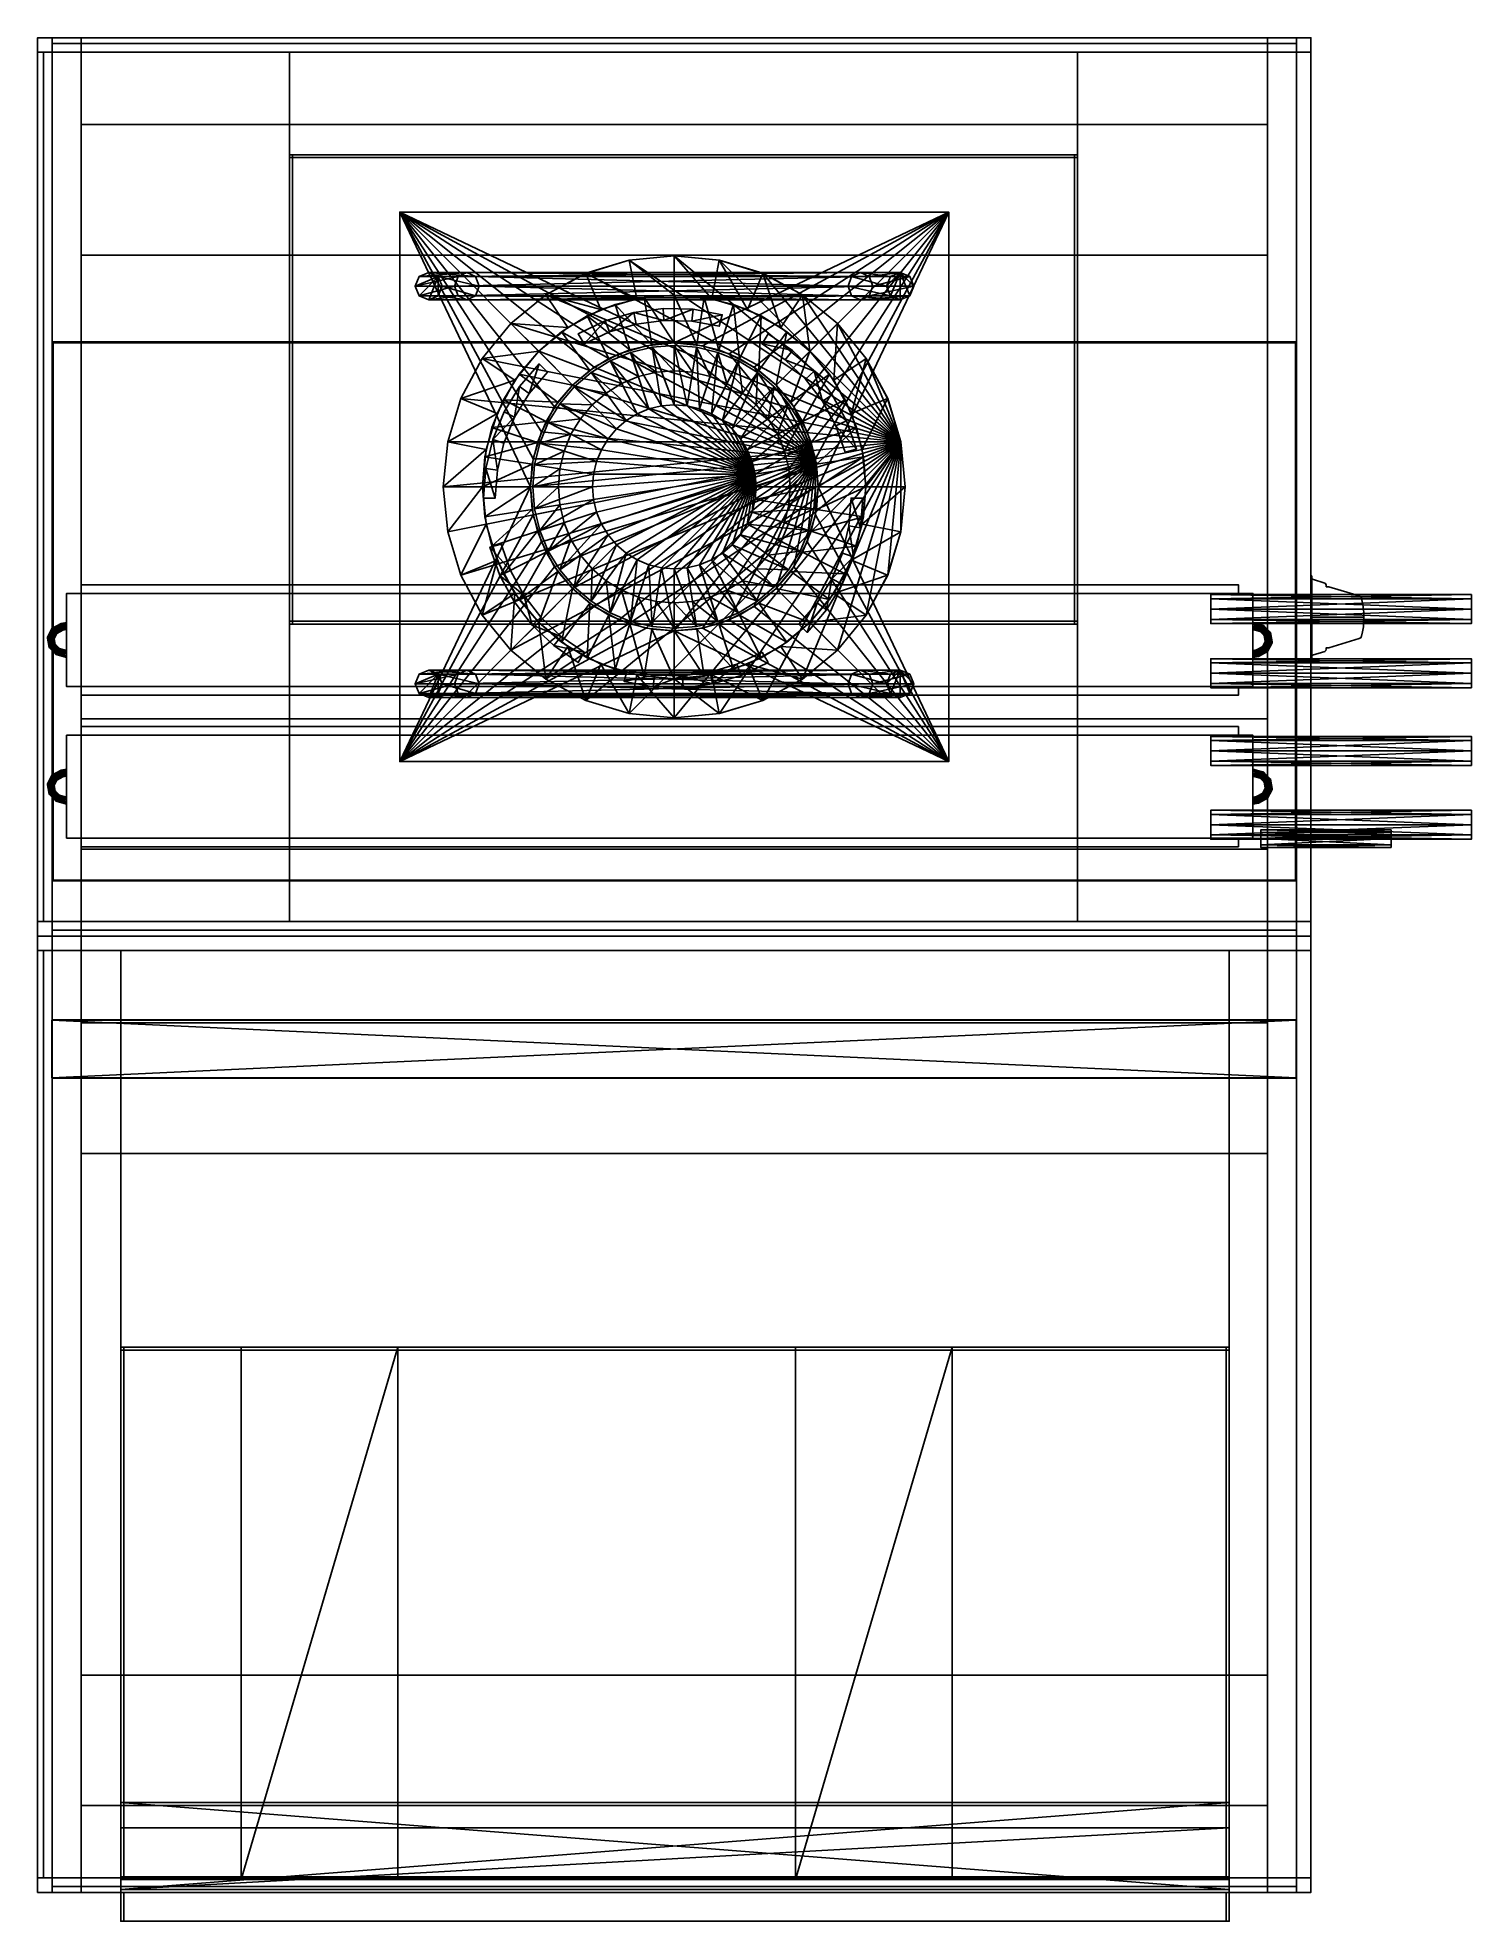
# Model space of a CAD drawing. Extents: x 0 to 49.5, y -34 to 31.
import ezdxf

# ---------------------------------------------------------------- set-up
doc = ezdxf.new("R2010")
doc.units = 0
doc.layers.add('ViewSide', color=7, linetype='Continuous')
doc.layers.add('ViewTop', color=7, linetype='Continuous')

# ---------------------------------------------------------------- blocks, each defined once
blk = doc.blocks.new('e6fba2d8-52fa-44f2-9404-a1dd15a20d1a')
at = {"color": 251, "true_color": 0x5b5b5b, "transparency": 33554687}
mesh = blk.add_polyface(dxfattribs=at)
corners = [(0, 30.5), (43.96, 30.5), (43.96, 31), (0, 31), (0, 30.5, 0.5), (43.96, 30.5, 0.5), (43.96, 31, 0.5), (0, 31, 0.5)]
mesh.append_faces([[corners[k] for k in face] for face in [(0, 1, 2, 3), (4, 5, 6, 7), (0, 1, 5, 4), (1, 2, 6, 5), (2, 3, 7, 6), (3, 0, 4, 7)]], dxfattribs={"color": 251})
mesh = blk.add_polyface(dxfattribs=at)
corners = [(0, 0.5), (0.5, 0.5), (0.5, 31), (0, 31), (0, 0.5, 0.5), (0.5, 0.5, 0.5), (0.5, 31, 0.5), (0, 31, 0.5)]
mesh.append_faces([[corners[k] for k in face] for face in [(0, 1, 2, 3), (4, 5, 6, 7), (0, 1, 5, 4), (1, 2, 6, 5), (2, 3, 7, 6), (3, 0, 4, 7)]], dxfattribs={"color": 251})
mesh = blk.add_polyface(dxfattribs=at)
corners = [(0, 30.5, 55.5), (43.96, 30.5, 55.5), (43.96, 31, 55.5), (0, 31, 55.5), (0, 30.5, 56), (43.96, 30.5, 56), (43.96, 31, 56), (0, 31, 56)]
mesh.append_faces([[corners[k] for k in face] for face in [(0, 1, 2, 3), (4, 5, 6, 7), (0, 1, 5, 4), (1, 2, 6, 5), (2, 3, 7, 6), (3, 0, 4, 7)]], dxfattribs={"color": 251})
mesh = blk.add_polyface(dxfattribs=at)
corners = [(0, 0.5, 55.5), (0.5, 0.5, 55.5), (0.5, 31, 55.5), (0, 31, 55.5), (0, 0.5, 56), (0.5, 0.5, 56), (0.5, 31, 56), (0, 31, 56)]
mesh.append_faces([[corners[k] for k in face] for face in [(0, 1, 2, 3), (4, 5, 6, 7), (0, 1, 5, 4), (1, 2, 6, 5), (2, 3, 7, 6), (3, 0, 4, 7)]], dxfattribs={"color": 251})
mesh = blk.add_polyface(dxfattribs=at)
corners = [(0, 30.5, 0.5), (0.5, 30.5, 0.5), (0.5, 31, 0.5), (0, 31, 0.5), (0, 30.5, 55.5), (0.5, 30.5, 55.5), (0.5, 31, 55.5), (0, 31, 55.5)]
mesh.append_faces([[corners[k] for k in face] for face in [(0, 1, 2, 3), (4, 5, 6, 7), (0, 1, 5, 4), (1, 2, 6, 5), (2, 3, 7, 6), (3, 0, 4, 7)]], dxfattribs={"color": 251})
mesh = blk.add_polyface(dxfattribs=at)
corners = [(43.46, 0.5), (43.96, 0.5), (43.96, 31), (43.46, 31), (43.46, 0.5, 0.5), (43.96, 0.5, 0.5), (43.96, 31, 0.5), (43.46, 31, 0.5)]
mesh.append_faces([[corners[k] for k in face] for face in [(0, 1, 2, 3), (4, 5, 6, 7), (0, 1, 5, 4), (1, 2, 6, 5), (2, 3, 7, 6), (3, 0, 4, 7)]], dxfattribs={"color": 251})
mesh = blk.add_polyface(dxfattribs=at)
corners = [(43.46, 0.5, 55.5), (43.96, 0.5, 55.5), (43.96, 31, 55.5), (43.46, 31, 55.5), (43.46, 0.5, 56), (43.96, 0.5, 56), (43.96, 31, 56), (43.46, 31, 56)]
mesh.append_faces([[corners[k] for k in face] for face in [(0, 1, 2, 3), (4, 5, 6, 7), (0, 1, 5, 4), (1, 2, 6, 5), (2, 3, 7, 6), (3, 0, 4, 7)]], dxfattribs={"color": 251})
mesh = blk.add_polyface(dxfattribs=at)
corners = [(43.46, 30.5, 0.5), (43.96, 30.5, 0.5), (43.96, 31, 0.5), (43.46, 31, 0.5), (43.46, 30.5, 55.5), (43.96, 30.5, 55.5), (43.96, 31, 55.5), (43.46, 31, 55.5)]
mesh.append_faces([[corners[k] for k in face] for face in [(0, 1, 2, 3), (4, 5, 6, 7), (0, 1, 5, 4), (1, 2, 6, 5), (2, 3, 7, 6), (3, 0, 4, 7)]], dxfattribs={"color": 251})
mesh = blk.add_polyface(dxfattribs=at)
corners = [(0, 0), (43.96, 0), (43.96, 0.5), (0, 0.5), (0, 0, 0.5), (43.96, 0, 0.5), (43.96, 0.5, 0.5), (0, 0.5, 0.5)]
mesh.append_faces([[corners[k] for k in face] for face in [(0, 1, 2, 3), (4, 5, 6, 7), (0, 1, 5, 4), (1, 2, 6, 5), (2, 3, 7, 6), (3, 0, 4, 7)]], dxfattribs={"color": 251})
mesh = blk.add_polyface(dxfattribs=at)
corners = [(0, 0, 55.5), (43.96, 0, 55.5), (43.96, 0.5, 55.5), (0, 0.5, 55.5), (0, 0, 56), (43.96, 0, 56), (43.96, 0.5, 56), (0, 0.5, 56)]
mesh.append_faces([[corners[k] for k in face] for face in [(0, 1, 2, 3), (4, 5, 6, 7), (0, 1, 5, 4), (1, 2, 6, 5), (2, 3, 7, 6), (3, 0, 4, 7)]], dxfattribs={"color": 251})
mesh = blk.add_polyface(dxfattribs=at)
corners = [(0, 0, 0.5), (0.5, 0, 0.5), (0.5, 0.5, 0.5), (0, 0.5, 0.5), (0, 0, 55.5), (0.5, 0, 55.5), (0.5, 0.5, 55.5), (0, 0.5, 55.5)]
mesh.append_faces([[corners[k] for k in face] for face in [(0, 1, 2, 3), (4, 5, 6, 7), (0, 1, 5, 4), (1, 2, 6, 5), (2, 3, 7, 6), (3, 0, 4, 7)]], dxfattribs={"color": 251})
mesh = blk.add_polyface(dxfattribs=at)
corners = [(43.46, 0, 0.5), (43.96, 0, 0.5), (43.96, 0.5, 0.5), (43.46, 0.5, 0.5), (43.46, 0, 55.5), (43.96, 0, 55.5), (43.96, 0.5, 55.5), (43.46, 0.5, 55.5)]
mesh.append_faces([[corners[k] for k in face] for face in [(0, 1, 2, 3), (4, 5, 6, 7), (0, 1, 5, 4), (1, 2, 6, 5), (2, 3, 7, 6), (3, 0, 4, 7)]], dxfattribs={"color": 251})
blk = doc.blocks.new('Box-c1a408b1-9bfd-47b8-ba11-728a2379d740')
at = {"color": 252, "true_color": 0x969696, "transparency": 33554687}
mesh = blk.add_polyface(dxfattribs=at)
corners = [(0, 0), (42.96, 0), (42.96, 18.6), (0, 18.6), (0, 0, 0.03), (42.96, 0, 0.03), (42.96, 18.6, 0.03), (0, 18.6, 0.03)]
mesh.append_faces([[corners[k] for k in face] for face in [(0, 1, 2, 3), (4, 5, 6, 7), (0, 1, 5, 4), (1, 2, 6, 5), (2, 3, 7, 6), (3, 0, 4, 7)]], dxfattribs={"color": 252})
blk = doc.blocks.new('Box-1c34e82d-a10b-4e79-a165-2162ca3d461c')
at = {"color": 252, "true_color": 0x969696, "transparency": 33554687}
mesh = blk.add_polyface(dxfattribs=at)
corners = [(0, 0), (42.96, 0), (42.96, 0.03), (0, 0.03), (0, 0, 1.6), (42.96, 0, 1.6), (42.96, 0.03, 1.6), (0, 0.03, 1.6)]
mesh.append_faces([[corners[k] for k in face] for face in [(0, 1, 2, 3), (4, 5, 6, 7), (0, 1, 5, 4), (1, 2, 6, 5), (2, 3, 7, 6), (3, 0, 4, 7)]], dxfattribs={"color": 252})
blk = doc.blocks.new('Box-f41caee7-3b45-4526-ba20-3a065bff2f75')
at = {"color": 252, "true_color": 0x969696, "transparency": 33554687}
mesh = blk.add_polyface(dxfattribs=at)
corners = [(0, 18.57), (42.96, 18.57), (42.96, 18.6), (0, 18.6), (0, 18.57, 1.6), (42.96, 18.57, 1.6), (42.96, 18.6, 1.6), (0, 18.6, 1.6)]
mesh.append_faces([[corners[k] for k in face] for face in [(0, 1, 2, 3), (4, 5, 6, 7), (0, 1, 5, 4), (1, 2, 6, 5), (2, 3, 7, 6), (3, 0, 4, 7)]], dxfattribs={"color": 252})
blk = doc.blocks.new('Box-3e61ea67-1cce-4970-b9a8-b9cbf33a5729')
at = {"color": 252, "true_color": 0x969696, "transparency": 33554687}
mesh = blk.add_polyface(dxfattribs=at)
corners = [(0, 0), (0.03, 0), (0.03, 18.6), (0, 18.6), (0, 0, 1.6), (0.03, 0, 1.6), (0.03, 18.6, 1.6), (0, 18.6, 1.6)]
mesh.append_faces([[corners[k] for k in face] for face in [(0, 1, 2, 3), (4, 5, 6, 7), (0, 1, 5, 4), (1, 2, 6, 5), (2, 3, 7, 6), (3, 0, 4, 7)]], dxfattribs={"color": 252})
blk = doc.blocks.new('Box-fb61e836-88c0-4781-959b-ded09ece1497')
at = {"color": 252, "true_color": 0x969696, "transparency": 33554687}
mesh = blk.add_polyface(dxfattribs=at)
corners = [(42.93, 0), (42.96, 0), (42.96, 18.6), (42.93, 18.6), (42.93, 0, 1.6), (42.96, 0, 1.6), (42.96, 18.6, 1.6), (42.93, 18.6, 1.6)]
mesh.append_faces([[corners[k] for k in face] for face in [(0, 1, 2, 3), (4, 5, 6, 7), (0, 1, 5, 4), (1, 2, 6, 5), (2, 3, 7, 6), (3, 0, 4, 7)]], dxfattribs={"color": 252})
blk = doc.blocks.new('5db12154-5340-411c-8c93-5c2d76fa9900')
at = {"transparency": 33554687}
for name in ['Box-c1a408b1-9bfd-47b8-ba11-728a2379d740', 'Box-f41caee7-3b45-4526-ba20-3a065bff2f75', 'Box-3e61ea67-1cce-4970-b9a8-b9cbf33a5729', 'Box-fb61e836-88c0-4781-959b-ded09ece1497', 'Box-1c34e82d-a10b-4e79-a165-2162ca3d461c']:
    blk.add_blockref(name, (0, 0), dxfattribs=at)
blk = doc.blocks.new('13FD_1_5a2dacdb-600c-47ca-af30-0bfeaadd838a153be13d-5826-49f2-850b-94b3c932273d')
at = {"color": 0, "linetype": 'BYBLOCK', "lineweight": -2, "transparency": 33554687}
mesh = blk.add_polyface(dxfattribs=at)
corners = [(-11.529, -8.458, 0.041), (-11.094, -8.277, 0), (-10.659, -8.458, -0.041), (-11.709, -8.895, 0.058), (-11.529, -9.331, 0.041), (-11.094, -9.512, 0), (-10.659, -9.331, -0.041), (-10.479, -8.895, -0.058)]
mesh.append_faces([[corners[k] for k in face] for face in [(7, 6, 2, 7)]], dxfattribs={"vtx1": -1, "color": 0})
mesh.append_faces([[corners[k] for k in face] for face in [(3, 0, 2, 3), (4, 3, 2, 4), (5, 4, 2, 5), (6, 5, 2, 6)]], dxfattribs={"vtx1": -1, "vtx2": -1, "color": 0})
mesh.append_faces([[corners[k] for k in face] for face in [(0, 1, 2, 0)]], dxfattribs={"vtx2": -1, "color": 0})
mesh = blk.add_polyface(dxfattribs=at)
corners = [(-11.709, -8.895, 0.058), (-9.932, -8.895, 18.947), (-9.768, -8.458, 18.766), (-11.529, -8.458, 0.041)]
mesh.append_faces([[corners[k] for k in face] for face in [(3, 0, 2, 3)]], dxfattribs={"vtx1": -1, "color": 0})
mesh.append_faces([[corners[k] for k in face] for face in [(0, 1, 2, 0)]], dxfattribs={"vtx2": -1, "color": 0})
mesh = blk.add_polyface(dxfattribs=at)
corners = [(-11.529, -8.458, 0.041), (-9.768, -8.458, 18.766), (-9.37, -8.277, 18.328), (-11.094, -8.277, 0)]
mesh.append_faces([[corners[k] for k in face] for face in [(3, 0, 2, 3)]], dxfattribs={"vtx1": -1, "color": 0})
mesh.append_faces([[corners[k] for k in face] for face in [(0, 1, 2, 0)]], dxfattribs={"vtx2": -1, "color": 0})
mesh = blk.add_polyface(dxfattribs=at)
corners = [(-11.094, -8.277, 0), (-9.37, -8.277, 18.328), (-8.973, -8.458, 17.891), (-10.659, -8.458, -0.041)]
mesh.append_faces([[corners[k] for k in face] for face in [(3, 0, 2, 3)]], dxfattribs={"vtx1": -1, "color": 0})
mesh.append_faces([[corners[k] for k in face] for face in [(0, 1, 2, 0)]], dxfattribs={"vtx2": -1, "color": 0})
mesh = blk.add_polyface(dxfattribs=at)
corners = [(-10.659, -8.458, -0.041), (-8.973, -8.458, 17.891), (-8.808, -8.895, 17.71), (-10.479, -8.895, -0.058)]
mesh.append_faces([[corners[k] for k in face] for face in [(3, 0, 2, 3)]], dxfattribs={"vtx1": -1, "color": 0})
mesh.append_faces([[corners[k] for k in face] for face in [(0, 1, 2, 0)]], dxfattribs={"vtx2": -1, "color": 0})
mesh = blk.add_polyface(dxfattribs=at)
corners = [(-9.932, -8.895, 18.947), (8.968, -8.895, 18.911), (8.804, -8.458, 18.73), (-9.768, -8.458, 18.766)]
mesh.append_faces([[corners[k] for k in face] for face in [(3, 0, 2, 3)]], dxfattribs={"vtx1": -1, "color": 0})
mesh.append_faces([[corners[k] for k in face] for face in [(0, 1, 2, 0)]], dxfattribs={"vtx2": -1, "color": 0})
mesh = blk.add_polyface(dxfattribs=at)
corners = [(-9.768, -8.458, 18.766), (8.804, -8.458, 18.73), (8.408, -8.277, 18.294), (-9.37, -8.277, 18.328)]
mesh.append_faces([[corners[k] for k in face] for face in [(3, 0, 2, 3)]], dxfattribs={"vtx1": -1, "color": 0})
mesh.append_faces([[corners[k] for k in face] for face in [(0, 1, 2, 0)]], dxfattribs={"vtx2": -1, "color": 0})
mesh = blk.add_polyface(dxfattribs=at)
corners = [(-9.37, -8.277, 18.328), (8.408, -8.277, 18.294), (8.012, -8.458, 17.858), (-8.973, -8.458, 17.891)]
mesh.append_faces([[corners[k] for k in face] for face in [(3, 0, 2, 3)]], dxfattribs={"vtx1": -1, "color": 0})
mesh.append_faces([[corners[k] for k in face] for face in [(0, 1, 2, 0)]], dxfattribs={"vtx2": -1, "color": 0})
mesh = blk.add_polyface(dxfattribs=at)
corners = [(-8.973, -8.458, 17.891), (8.012, -8.458, 17.858), (7.848, -8.895, 17.678), (-8.808, -8.895, 17.71)]
mesh.append_faces([[corners[k] for k in face] for face in [(3, 0, 2, 3)]], dxfattribs={"vtx1": -1, "color": 0})
mesh.append_faces([[corners[k] for k in face] for face in [(0, 1, 2, 0)]], dxfattribs={"vtx2": -1, "color": 0})
mesh = blk.add_polyface(dxfattribs=at)
corners = [(8.012, -8.458, 17.858), (9.769, -8.458, -0.043), (9.589, -8.895, -0.06), (7.848, -8.895, 17.678)]
mesh.append_faces([[corners[k] for k in face] for face in [(3, 0, 2, 3)]], dxfattribs={"vtx1": -1, "color": 0})
mesh.append_faces([[corners[k] for k in face] for face in [(0, 1, 2, 0)]], dxfattribs={"vtx2": -1, "color": 0})
mesh = blk.add_polyface(dxfattribs=at)
corners = [(8.408, -8.277, 18.294), (10.204, -8.277), (9.769, -8.458, -0.043), (8.012, -8.458, 17.858)]
mesh.append_faces([[corners[k] for k in face] for face in [(3, 0, 2, 3)]], dxfattribs={"vtx1": -1, "color": 0})
mesh.append_faces([[corners[k] for k in face] for face in [(0, 1, 2, 0)]], dxfattribs={"vtx2": -1, "color": 0})
mesh = blk.add_polyface(dxfattribs=at)
corners = [(8.804, -8.458, 18.73), (10.638, -8.458, 0.043), (10.204, -8.277), (8.408, -8.277, 18.294)]
mesh.append_faces([[corners[k] for k in face] for face in [(3, 0, 2, 3)]], dxfattribs={"vtx1": -1, "color": 0})
mesh.append_faces([[corners[k] for k in face] for face in [(0, 1, 2, 0)]], dxfattribs={"vtx2": -1, "color": 0})
mesh = blk.add_polyface(dxfattribs=at)
corners = [(8.968, -8.895, 18.911), (10.818, -8.895, 0.06), (10.638, -8.458, 0.043), (8.804, -8.458, 18.73)]
mesh.append_faces([[corners[k] for k in face] for face in [(3, 0, 2, 3)]], dxfattribs={"vtx1": -1, "color": 0})
mesh.append_faces([[corners[k] for k in face] for face in [(0, 1, 2, 0)]], dxfattribs={"vtx2": -1, "color": 0})
mesh = blk.add_polyface(dxfattribs=at)
corners = [(9.589, -8.895, -0.06), (9.769, -8.458, -0.043), (10.204, -8.277), (9.769, -9.331, -0.043), (10.204, -9.512), (10.638, -9.331, 0.043), (10.818, -8.895, 0.06), (10.638, -8.458, 0.043)]
mesh.append_faces([[corners[k] for k in face] for face in [(7, 6, 2, 7)]], dxfattribs={"vtx1": -1, "color": 0})
mesh.append_faces([[corners[k] for k in face] for face in [(3, 0, 2, 3), (4, 3, 2, 4), (5, 4, 2, 5), (6, 5, 2, 6)]], dxfattribs={"vtx1": -1, "vtx2": -1, "color": 0})
mesh.append_faces([[corners[k] for k in face] for face in [(0, 1, 2, 0)]], dxfattribs={"vtx2": -1, "color": 0})
mesh = blk.add_polyface(dxfattribs=at)
corners = [(-11.529, -9.331, 0.041), (-9.768, -9.331, 18.766), (-9.932, -8.895, 18.947), (-11.709, -8.895, 0.058)]
mesh.append_faces([[corners[k] for k in face] for face in [(3, 0, 2, 3)]], dxfattribs={"vtx1": -1, "color": 0})
mesh.append_faces([[corners[k] for k in face] for face in [(0, 1, 2, 0)]], dxfattribs={"vtx2": -1, "color": 0})
mesh = blk.add_polyface(dxfattribs=at)
corners = [(-11.094, -9.512, 0), (-9.37, -9.512, 18.328), (-9.768, -9.331, 18.766), (-11.529, -9.331, 0.041)]
mesh.append_faces([[corners[k] for k in face] for face in [(3, 0, 2, 3)]], dxfattribs={"vtx1": -1, "color": 0})
mesh.append_faces([[corners[k] for k in face] for face in [(0, 1, 2, 0)]], dxfattribs={"vtx2": -1, "color": 0})
mesh = blk.add_polyface(dxfattribs=at)
corners = [(-10.659, -9.331, -0.041), (-8.973, -9.331, 17.891), (-9.37, -9.512, 18.328), (-11.094, -9.512, 0)]
mesh.append_faces([[corners[k] for k in face] for face in [(3, 0, 2, 3)]], dxfattribs={"vtx1": -1, "color": 0})
mesh.append_faces([[corners[k] for k in face] for face in [(0, 1, 2, 0)]], dxfattribs={"vtx2": -1, "color": 0})
mesh = blk.add_polyface(dxfattribs=at)
corners = [(-10.479, -8.895, -0.058), (-8.808, -8.895, 17.71), (-8.973, -9.331, 17.891), (-10.659, -9.331, -0.041)]
mesh.append_faces([[corners[k] for k in face] for face in [(3, 0, 2, 3)]], dxfattribs={"vtx1": -1, "color": 0})
mesh.append_faces([[corners[k] for k in face] for face in [(0, 1, 2, 0)]], dxfattribs={"vtx2": -1, "color": 0})
mesh = blk.add_polyface(dxfattribs=at)
corners = [(-9.768, -9.331, 18.766), (8.804, -9.331, 18.73), (8.968, -8.895, 18.911), (-9.932, -8.895, 18.947)]
mesh.append_faces([[corners[k] for k in face] for face in [(3, 0, 2, 3)]], dxfattribs={"vtx1": -1, "color": 0})
mesh.append_faces([[corners[k] for k in face] for face in [(0, 1, 2, 0)]], dxfattribs={"vtx2": -1, "color": 0})
mesh = blk.add_polyface(dxfattribs=at)
corners = [(-9.37, -9.512, 18.328), (8.408, -9.512, 18.294), (8.804, -9.331, 18.73), (-9.768, -9.331, 18.766)]
mesh.append_faces([[corners[k] for k in face] for face in [(3, 0, 2, 3)]], dxfattribs={"vtx1": -1, "color": 0})
mesh.append_faces([[corners[k] for k in face] for face in [(0, 1, 2, 0)]], dxfattribs={"vtx2": -1, "color": 0})
mesh = blk.add_polyface(dxfattribs=at)
corners = [(-8.973, -9.331, 17.891), (8.012, -9.331, 17.858), (8.408, -9.512, 18.294), (-9.37, -9.512, 18.328)]
mesh.append_faces([[corners[k] for k in face] for face in [(3, 0, 2, 3)]], dxfattribs={"vtx1": -1, "color": 0})
mesh.append_faces([[corners[k] for k in face] for face in [(0, 1, 2, 0)]], dxfattribs={"vtx2": -1, "color": 0})
mesh = blk.add_polyface(dxfattribs=at)
corners = [(-8.808, -8.895, 17.71), (7.848, -8.895, 17.678), (8.012, -9.331, 17.858), (-8.973, -9.331, 17.891)]
mesh.append_faces([[corners[k] for k in face] for face in [(3, 0, 2, 3)]], dxfattribs={"vtx1": -1, "color": 0})
mesh.append_faces([[corners[k] for k in face] for face in [(0, 1, 2, 0)]], dxfattribs={"vtx2": -1, "color": 0})
mesh = blk.add_polyface(dxfattribs=at)
corners = [(7.848, -8.895, 17.678), (9.589, -8.895, -0.06), (9.769, -9.331, -0.043), (8.012, -9.331, 17.858)]
mesh.append_faces([[corners[k] for k in face] for face in [(3, 0, 2, 3)]], dxfattribs={"vtx1": -1, "color": 0})
mesh.append_faces([[corners[k] for k in face] for face in [(0, 1, 2, 0)]], dxfattribs={"vtx2": -1, "color": 0})
mesh = blk.add_polyface(dxfattribs=at)
corners = [(8.012, -9.331, 17.858), (9.769, -9.331, -0.043), (10.204, -9.512), (8.408, -9.512, 18.294)]
mesh.append_faces([[corners[k] for k in face] for face in [(3, 0, 2, 3)]], dxfattribs={"vtx1": -1, "color": 0})
mesh.append_faces([[corners[k] for k in face] for face in [(0, 1, 2, 0)]], dxfattribs={"vtx2": -1, "color": 0})
mesh = blk.add_polyface(dxfattribs=at)
corners = [(8.408, -9.512, 18.294), (10.204, -9.512), (10.638, -9.331, 0.043), (8.804, -9.331, 18.73)]
mesh.append_faces([[corners[k] for k in face] for face in [(3, 0, 2, 3)]], dxfattribs={"vtx1": -1, "color": 0})
mesh.append_faces([[corners[k] for k in face] for face in [(0, 1, 2, 0)]], dxfattribs={"vtx2": -1, "color": 0})
mesh = blk.add_polyface(dxfattribs=at)
corners = [(8.804, -9.331, 18.73), (10.638, -9.331, 0.043), (10.818, -8.895, 0.06), (8.968, -8.895, 18.911)]
mesh.append_faces([[corners[k] for k in face] for face in [(3, 0, 2, 3)]], dxfattribs={"vtx1": -1, "color": 0})
mesh.append_faces([[corners[k] for k in face] for face in [(0, 1, 2, 0)]], dxfattribs={"vtx2": -1, "color": 0})
blk = doc.blocks.new('Drawing541f6031a-47a2-45df-916a-38425249eb0c')
at = {"color": 251, "transparency": 33554687}
mesh = blk.add_polyface(dxfattribs=at)
corners = [(105.427, 66.769, 4.436), (105.133, 65.542, 4.436), (105.641, 65.377), (105.955, 66.685), (106.061, 68.026), (105.526, 68.026, 4.436), (104.651, 64.377, 4.436), (105.127, 64.135), (103.992, 63.302, 4.436), (103.173, 62.343, 4.436), (103.55, 61.965), (104.424, 62.988)]
mesh.append_faces([[corners[k] for k in face] for face in [(0, 2, 3, 0), (3, 5, 0, 3), (2, 6, 7, 2), (8, 10, 11, 8), (11, 6, 8, 11)]], dxfattribs={"vtx0": -1, "color": 251})
mesh.append_faces([[corners[k] for k in face] for face in [(0, 1, 2, 0), (3, 4, 5, 3), (2, 1, 6, 2), (8, 9, 10, 8), (11, 7, 6, 11)]], dxfattribs={"vtx2": -1, "color": 251})
blk = doc.blocks.new('ANONYM_U341_46624a57-aa23-4464-bdfc-bc68ceb285c9d11d8f1c-7d21-42a8-9ac3-62d188be4c16')
at = {"transparency": 33554687}
blk.add_blockref('Drawing541f6031a-47a2-45df-916a-38425249eb0c', (-104.617, -64.996, -2.218), dxfattribs=at)
blk = doc.blocks.new('a4e26426-98a7-4cc3-9450-49310f04201b')
at = {"color": 251, "transparency": 33554687}
for p in [(0, 17.956), (0, 0)]:
    blk.add_blockref('13FD_1_5a2dacdb-600c-47ca-af30-0bfeaadd838a153be13d-5826-49f2-850b-94b3c932273d', p, dxfattribs=at)
at = {"transparency": 16777216, "zscale": 1.4}
for p, rotation in [((-0.989, 7.178, 8.317), 120), ((6.137, 4.148, 8.317), 60), ((-7.177, 2.521, 8.317), 180), ((-6.238, -5.166, 8.317), 240), ((0.889, -8.196, 8.317), 300)]:
    blk.add_blockref('ANONYM_U341_46624a57-aa23-4464-bdfc-bc68ceb285c9d11d8f1c-7d21-42a8-9ac3-62d188be4c16', p, dxfattribs=dict(at, rotation=rotation))
blk.add_blockref('ANONYM_U341_46624a57-aa23-4464-bdfc-bc68ceb285c9d11d8f1c-7d21-42a8-9ac3-62d188be4c16', (7.076, -3.539, 8.317), dxfattribs=at)
at = {"color": 251, "transparency": 33554687}
mesh = blk.add_polyface(dxfattribs=at)
corners = [(-12.402, 12.402), (-6.374, 1.268), (-6.004, 2.487), (-5.404, 3.611), (-4.596, 4.596), (-3.611, 5.404), (-2.487, 6.004), (-1.268, 6.374), (0, 6.499), (12.402, 12.402), (1.268, 6.374), (2.487, 6.004), (3.611, 5.404), (4.596, 4.596), (5.404, 3.611), (6.004, 2.487), (6.374, 1.268), (6.499, 0), (12.402, -12.402), (6.374, -1.268), (6.004, -2.487), (5.404, -3.611), (4.596, -4.596), (3.611, -5.404), (2.487, -6.004), (1.268, -6.374), (0, -6.499), (-12.402, -12.402), (-1.268, -6.374), (-2.487, -6.004), (-3.611, -5.404), (-4.596, -4.596), (-5.404, -3.611), (-6.004, -2.487), (-6.374, -1.268), (-6.499, 0)]
mesh.append_faces([[corners[k] for k in face] for face in [(0, 1, 2, 0), (8, 9, 0, 8), (17, 18, 9, 17), (26, 27, 18, 26), (35, 0, 27, 35)]], dxfattribs={"vtx0": -1, "vtx2": -1, "color": 251})
mesh.append_faces([[corners[k] for k in face] for face in [(2, 3, 0, 2), (3, 4, 0, 3), (4, 5, 0, 4), (5, 6, 0, 5), (6, 7, 0, 6), (7, 8, 0, 7), (8, 10, 9, 8), (10, 11, 9, 10), (11, 12, 9, 11), (12, 13, 9, 12), (13, 14, 9, 13), (14, 15, 9, 14), (15, 16, 9, 15), (16, 17, 9, 16), (17, 19, 18, 17), (19, 20, 18, 19), (20, 21, 18, 20), (21, 22, 18, 21), (22, 23, 18, 22), (23, 24, 18, 23), (24, 25, 18, 24), (25, 26, 18, 25), (26, 28, 27, 26), (28, 29, 27, 28), (29, 30, 27, 29), (30, 31, 27, 30), (31, 32, 27, 31), (32, 33, 27, 32), (33, 34, 27, 33), (34, 35, 27, 34), (35, 1, 0, 35)]], dxfattribs={"vtx1": -1, "vtx2": -1, "color": 251})
mesh = blk.add_polyface(dxfattribs=at)
corners = [(-12.402, 12.402), (-12.402, -12.402), (-12.402, -12.402, 1.2), (-12.402, 12.402, 1.2)]
mesh.append_faces([[corners[k] for k in face] for face in [(0, 2, 3, 0)]], dxfattribs={"vtx0": -1, "color": 251})
mesh.append_faces([[corners[k] for k in face] for face in [(0, 1, 2, 0)]], dxfattribs={"vtx2": -1, "color": 251})
mesh = blk.add_polyface(dxfattribs=at)
corners = [(12.402, 12.402), (-12.402, 12.402), (-12.402, 12.402, 1.2), (12.402, 12.402, 1.2)]
mesh.append_faces([[corners[k] for k in face] for face in [(0, 2, 3, 0)]], dxfattribs={"vtx0": -1, "color": 251})
mesh.append_faces([[corners[k] for k in face] for face in [(0, 1, 2, 0)]], dxfattribs={"vtx2": -1, "color": 251})
mesh = blk.add_polyface(dxfattribs=at)
corners = [(12.402, -12.402), (12.402, 12.402), (12.402, 12.402, 1.2), (12.402, -12.402, 1.2)]
mesh.append_faces([[corners[k] for k in face] for face in [(0, 2, 3, 0)]], dxfattribs={"vtx0": -1, "color": 251})
mesh.append_faces([[corners[k] for k in face] for face in [(0, 1, 2, 0)]], dxfattribs={"vtx2": -1, "color": 251})
mesh = blk.add_polyface(dxfattribs=at)
corners = [(10.233, -2.036, 11.74), (10.434, 0, 11.74), (10.233, 2.036, 11.74), (9.64, -3.993, 11.74), (8.675, -5.797, 11.74), (7.378, -7.378, 11.74), (5.797, -8.675, 11.74), (3.993, -9.64, 11.74), (2.036, -10.233, 11.74), (0, -10.434, 11.74), (-2.036, -10.233, 11.74), (-3.993, -9.64, 11.74), (-5.797, -8.675, 11.74), (-7.378, -7.378, 11.74), (-8.675, -5.797, 11.74), (-9.64, -3.993, 11.74), (-10.233, -2.036, 11.74), (-10.434, 0, 11.74), (-10.233, 2.036, 11.74), (-9.64, 3.993, 11.74), (-8.675, 5.797, 11.74), (-7.378, 7.378, 11.74), (-5.797, 8.675, 11.74), (-3.993, 9.64, 11.74), (-2.036, 10.233, 11.74), (0, 10.434, 11.74), (2.036, 10.233, 11.74), (3.993, 9.64, 11.74), (5.797, 8.675, 11.74), (7.378, 7.378, 11.74), (8.675, 5.797, 11.74), (9.64, 3.993, 11.74)]
mesh.append_faces([[corners[k] for k in face] for face in [(31, 30, 2, 31)]], dxfattribs={"vtx1": -1, "color": 251})
mesh.append_faces([[corners[k] for k in face] for face in [(3, 0, 2, 3), (4, 3, 2, 4), (5, 4, 2, 5), (6, 5, 2, 6), (7, 6, 2, 7), (8, 7, 2, 8), (9, 8, 2, 9), (10, 9, 2, 10), (11, 10, 2, 11), (12, 11, 2, 12), (13, 12, 2, 13), (14, 13, 2, 14), (15, 14, 2, 15), (16, 15, 2, 16), (17, 16, 2, 17), (18, 17, 2, 18), (19, 18, 2, 19), (20, 19, 2, 20), (21, 20, 2, 21), (22, 21, 2, 22), (23, 22, 2, 23), (24, 23, 2, 24), (25, 24, 2, 25), (26, 25, 2, 26), (27, 26, 2, 27), (28, 27, 2, 28), (29, 28, 2, 29), (30, 29, 2, 30)]], dxfattribs={"vtx1": -1, "vtx2": -1, "color": 251})
mesh.append_faces([[corners[k] for k in face] for face in [(0, 1, 2, 0)]], dxfattribs={"vtx2": -1, "color": 251})
mesh = blk.add_polyface(dxfattribs=at)
corners = [(-10.233, 2.035, 5.151), (-8.494, 1.69, 5.151), (-8.001, 3.314, 5.151), (-9.639, 3.993, 5.151), (-7.201, 4.811, 5.151), (-8.675, 5.796, 5.151), (-6.124, 6.124, 5.151), (-7.377, 7.377, 5.151), (-4.811, 7.201, 5.151), (-5.796, 8.675, 5.151), (-3.314, 8.001, 5.151), (-3.993, 9.639, 5.151), (-1.69, 8.494, 5.151), (-2.035, 10.233, 5.151), (0, 8.66, 5.151), (0, 10.433, 5.151), (1.69, 8.494, 5.151), (2.035, 10.233, 5.151), (3.314, 8.001, 5.151), (3.993, 9.639, 5.151), (4.811, 7.201, 5.151), (5.796, 8.675, 5.151), (6.124, 6.124, 5.151), (7.377, 7.377, 5.151), (7.201, 4.811, 5.151), (8.675, 5.796, 5.151), (8.001, 3.314, 5.151), (9.639, 3.993, 5.151), (8.494, 1.69, 5.151), (10.233, 2.035, 5.151), (8.66, 0, 5.151), (10.433, 0, 5.151), (8.494, -1.69, 5.151), (10.233, -2.035, 5.151), (8.001, -3.314, 5.151), (9.639, -3.993, 5.151), (7.201, -4.811, 5.151), (8.675, -5.796, 5.151), (6.124, -6.124, 5.151), (7.377, -7.377, 5.151), (4.811, -7.201, 5.151), (5.796, -8.675, 5.151), (3.314, -8.001, 5.151), (3.993, -9.639, 5.151), (1.69, -8.494, 5.151), (2.035, -10.233, 5.151), (0, -8.66, 5.151), (0, -10.433, 5.151), (-1.69, -8.494, 5.151), (-2.035, -10.233, 5.151), (-3.314, -8.001, 5.151), (-3.993, -9.639, 5.151), (-4.811, -7.201, 5.151), (-5.796, -8.675, 5.151), (-6.124, -6.124, 5.151), (-7.377, -7.377, 5.151), (-7.201, -4.811, 5.151), (-8.675, -5.796, 5.151), (-8.001, -3.314, 5.151), (-9.639, -3.993, 5.151), (-8.494, -1.69, 5.151), (-10.233, -2.035, 5.151), (-8.66, 0, 5.151), (-10.433, 0, 5.151)]
mesh.append_faces([[corners[k] for k in face] for face in [(0, 1, 2, 0), (4, 5, 3, 4), (6, 7, 5, 6), (8, 9, 7, 8), (10, 11, 9, 10), (12, 13, 11, 12), (14, 15, 13, 14), (16, 17, 15, 16), (18, 19, 17, 18), (20, 21, 19, 20), (22, 23, 21, 22), (24, 25, 23, 24), (26, 27, 25, 26), (28, 29, 27, 28), (30, 31, 29, 30), (32, 33, 31, 32), (34, 35, 33, 34), (36, 37, 35, 36), (38, 39, 37, 38), (40, 41, 39, 40), (42, 43, 41, 42), (44, 45, 43, 44), (46, 47, 45, 46), (48, 49, 47, 48), (50, 51, 49, 50), (52, 53, 51, 52), (54, 55, 53, 54), (56, 57, 55, 56), (58, 59, 57, 58), (60, 61, 59, 60), (62, 63, 61, 62), (1, 0, 63, 1)]], dxfattribs={"vtx0": -1, "vtx2": -1, "color": 251})
mesh.append_faces([[corners[k] for k in face] for face in [(3, 0, 2, 3), (2, 4, 3, 2), (4, 6, 5, 4), (6, 8, 7, 6), (8, 10, 9, 8), (10, 12, 11, 10), (12, 14, 13, 12), (14, 16, 15, 14), (16, 18, 17, 16), (18, 20, 19, 18), (20, 22, 21, 20), (22, 24, 23, 22), (24, 26, 25, 24), (26, 28, 27, 26), (28, 30, 29, 28), (30, 32, 31, 30), (32, 34, 33, 32), (34, 36, 35, 34), (36, 38, 37, 36), (38, 40, 39, 38), (40, 42, 41, 40), (42, 44, 43, 42), (44, 46, 45, 44), (46, 48, 47, 46), (48, 50, 49, 48), (50, 52, 51, 50), (52, 54, 53, 52), (54, 56, 55, 54), (56, 58, 57, 56), (58, 60, 59, 58), (60, 62, 61, 60), (62, 1, 63, 62)]], dxfattribs={"vtx1": -1, "vtx2": -1, "color": 251})
at = {"color": 251, "true_color": 0x4c4c4c, "transparency": 33554687}
mesh = blk.add_polyface(dxfattribs=at)
corners = [(8.554, 1.355, 5.151), (8.66, 0, 5.151), (6.499, 0), (6.419, 1.017), (6.181, 2.008), (8.236, 2.676, 5.151), (7.716, 3.932, 5.151), (5.791, 2.951), (7.006, 5.09, 5.151), (5.258, 3.82), (4.596, 4.596), (6.124, 6.124, 5.151), (5.09, 7.006, 5.151), (3.82, 5.258), (2.951, 5.791), (3.932, 7.716, 5.151), (2.676, 8.236, 5.151), (2.008, 6.181), (1.355, 8.554, 5.151), (1.017, 6.419), (0, 6.499), (0, 8.66, 5.151), (-1.355, 8.554, 5.151), (-1.017, 6.419), (-2.008, 6.181), (-2.676, 8.236, 5.151), (-3.932, 7.716, 5.151), (-2.951, 5.791), (-5.09, 7.006, 5.151), (-3.82, 5.258), (-4.596, 4.596), (-6.124, 6.124, 5.151), (-7.006, 5.09, 5.151), (-5.258, 3.82), (-5.791, 2.951), (-7.716, 3.932, 5.151), (-8.236, 2.676, 5.151), (-6.181, 2.008), (-8.554, 1.355, 5.151), (-6.419, 1.017), (-6.499, 0), (-8.66, 0, 5.151), (-8.554, -1.355, 5.151), (-6.419, -1.017), (-6.181, -2.008), (-8.236, -2.676, 5.151), (-7.716, -3.932, 5.151), (-5.791, -2.951), (-7.006, -5.09, 5.151), (-5.258, -3.82), (-4.596, -4.596), (-6.124, -6.124, 5.151), (-5.09, -7.006, 5.151), (-3.82, -5.258), (-2.951, -5.791), (-3.932, -7.716, 5.151), (-2.676, -8.236, 5.151), (-2.008, -6.181), (-1.355, -8.554, 5.151), (-1.017, -6.419), (0, -6.499), (0, -8.66, 5.151), (1.355, -8.554, 5.151), (1.017, -6.419), (2.008, -6.181), (2.676, -8.236, 5.151), (3.932, -7.716, 5.151), (2.951, -5.791), (5.09, -7.006, 5.151), (3.82, -5.258), (4.596, -4.596), (6.124, -6.124, 5.151), (7.006, -5.09, 5.151), (5.258, -3.82), (5.791, -2.951), (7.716, -3.932, 5.151), (8.236, -2.676, 5.151), (6.181, -2.008), (8.554, -1.355, 5.151), (6.419, -1.017)]
mesh.append_faces([[corners[k] for k in face] for face in [(0, 2, 3, 0), (3, 5, 0, 3), (6, 4, 7, 6), (8, 7, 9, 8), (9, 11, 8, 9), (12, 10, 13, 12), (13, 15, 12, 13), (16, 14, 17, 16), (18, 17, 19, 18), (19, 21, 18, 19), (22, 20, 23, 22), (23, 25, 22, 23), (26, 24, 27, 26), (28, 27, 29, 28), (29, 31, 28, 29), (32, 30, 33, 32), (33, 35, 32, 33), (36, 34, 37, 36), (38, 37, 39, 38), (39, 41, 38, 39), (42, 40, 43, 42), (43, 45, 42, 43), (46, 44, 47, 46), (48, 47, 49, 48), (49, 51, 48, 49), (52, 50, 53, 52), (53, 55, 52, 53), (56, 54, 57, 56), (58, 57, 59, 58), (59, 61, 58, 59), (62, 60, 63, 62), (63, 65, 62, 63), (66, 64, 67, 66), (68, 67, 69, 68), (69, 71, 68, 69), (72, 70, 73, 72), (73, 75, 72, 73), (76, 74, 77, 76), (78, 77, 79, 78), (79, 1, 78, 79)]], dxfattribs={"vtx0": -1, "color": 251})
mesh.append_faces([[corners[k] for k in face] for face in [(0, 1, 2, 0), (3, 4, 5, 3), (6, 5, 4, 6), (8, 6, 7, 8), (9, 10, 11, 9), (12, 11, 10, 12), (13, 14, 15, 13), (16, 15, 14, 16), (18, 16, 17, 18), (19, 20, 21, 19), (22, 21, 20, 22), (23, 24, 25, 23), (26, 25, 24, 26), (28, 26, 27, 28), (29, 30, 31, 29), (32, 31, 30, 32), (33, 34, 35, 33), (36, 35, 34, 36), (38, 36, 37, 38), (39, 40, 41, 39), (42, 41, 40, 42), (43, 44, 45, 43), (46, 45, 44, 46), (48, 46, 47, 48), (49, 50, 51, 49), (52, 51, 50, 52), (53, 54, 55, 53), (56, 55, 54, 56), (58, 56, 57, 58), (59, 60, 61, 59), (62, 61, 60, 62), (63, 64, 65, 63), (66, 65, 64, 66), (68, 66, 67, 68), (69, 70, 71, 69), (72, 71, 70, 72), (73, 74, 75, 73), (76, 75, 74, 76), (78, 76, 77, 78), (79, 2, 1, 79)]], dxfattribs={"vtx2": -1, "color": 251})
at = {"color": 18, "true_color": 0x000000, "transparency": 33554687}
mesh = blk.add_polyface(dxfattribs=at)
corners = [(6.374, -1.268, -0.1), (6.499, 0, -0.1), (6.374, 1.268, -0.1), (6.004, -2.487, -0.1), (5.404, -3.611, -0.1), (4.596, -4.596, -0.1), (3.611, -5.404, -0.1), (2.487, -6.004, -0.1), (1.268, -6.374, -0.1), (0, -6.499, -0.1), (-1.268, -6.374, -0.1), (-2.487, -6.004, -0.1), (-3.611, -5.404, -0.1), (-4.596, -4.596, -0.1), (-5.404, -3.611, -0.1), (-6.004, -2.487, -0.1), (-6.374, -1.268, -0.1), (-6.499, 0, -0.1), (-6.374, 1.268, -0.1), (-6.004, 2.487, -0.1), (-5.404, 3.611, -0.1), (-4.596, 4.596, -0.1), (-3.611, 5.404, -0.1), (-2.487, 6.004, -0.1), (-1.268, 6.374, -0.1), (0, 6.499, -0.1), (1.268, 6.374, -0.1), (2.487, 6.004, -0.1), (3.611, 5.404, -0.1), (4.596, 4.596, -0.1), (5.404, 3.611, -0.1), (6.004, 2.487, -0.1)]
mesh.append_faces([[corners[k] for k in face] for face in [(31, 30, 2, 31)]], dxfattribs={"vtx1": -1, "color": 18})
mesh.append_faces([[corners[k] for k in face] for face in [(3, 0, 2, 3), (4, 3, 2, 4), (5, 4, 2, 5), (6, 5, 2, 6), (7, 6, 2, 7), (8, 7, 2, 8), (9, 8, 2, 9), (10, 9, 2, 10), (11, 10, 2, 11), (12, 11, 2, 12), (13, 12, 2, 13), (14, 13, 2, 14), (15, 14, 2, 15), (16, 15, 2, 16), (17, 16, 2, 17), (18, 17, 2, 18), (19, 18, 2, 19), (20, 19, 2, 20), (21, 20, 2, 21), (22, 21, 2, 22), (23, 22, 2, 23), (24, 23, 2, 24), (25, 24, 2, 25), (26, 25, 2, 26), (27, 26, 2, 27), (28, 27, 2, 28), (29, 28, 2, 29), (30, 29, 2, 30)]], dxfattribs={"vtx1": -1, "vtx2": -1, "color": 18})
mesh.append_faces([[corners[k] for k in face] for face in [(0, 1, 2, 0)]], dxfattribs={"vtx2": -1, "color": 18})
at = {"color": 251, "transparency": 33554687}
mesh = blk.add_polyface(dxfattribs=at)
corners = [(6.307, -0.999, 20.933), (3.651, -0.578, 20.933), (3.516, -1.142, 20.933), (6.073, -1.973, 20.933), (3.294, -1.678, 20.933), (5.69, -2.899, 20.933), (2.991, -2.173, 20.933), (5.166, -3.753, 20.933), (2.614, -2.614, 20.933), (4.516, -4.516, 20.933), (2.173, -2.991, 20.933), (3.753, -5.166, 20.933), (1.678, -3.294, 20.933), (2.899, -5.69, 20.933), (1.142, -3.516, 20.933), (1.973, -6.073, 20.933), (0.578, -3.651, 20.933), (0.999, -6.307, 20.933), (0, -3.697, 20.933), (0, -6.386, 20.933), (-0.578, -3.651, 20.933), (-0.999, -6.307, 20.933), (-1.142, -3.516, 20.933), (-1.973, -6.073, 20.933), (-1.678, -3.294, 20.933), (-2.899, -5.69, 20.933), (-2.173, -2.991, 20.933), (-3.753, -5.166, 20.933), (-2.614, -2.614, 20.933), (-4.516, -4.516, 20.933), (-2.991, -2.173, 20.933), (-5.166, -3.753, 20.933), (-3.294, -1.678, 20.933), (-5.69, -2.899, 20.933), (-3.516, -1.142, 20.933), (-6.073, -1.973, 20.933), (-3.651, -0.578, 20.933), (-6.307, -0.999, 20.933), (-3.697, 0, 20.933), (-6.386, 0, 20.933), (-3.651, 0.578, 20.933), (-6.307, 0.999, 20.933), (-3.516, 1.142, 20.933), (-6.073, 1.973, 20.933), (-3.294, 1.678, 20.933), (-5.69, 2.899, 20.933), (-2.991, 2.173, 20.933), (-5.166, 3.753, 20.933), (-2.614, 2.614, 20.933), (-4.516, 4.516, 20.933), (-2.173, 2.991, 20.933), (-3.753, 5.166, 20.933), (-1.678, 3.294, 20.933), (-2.899, 5.69, 20.933), (-1.142, 3.516, 20.933), (-1.973, 6.073, 20.933), (-0.578, 3.651, 20.933), (-0.999, 6.307, 20.933), (0, 3.697, 20.933), (0, 6.386, 20.933), (0.578, 3.651, 20.933), (0.999, 6.307, 20.933), (1.142, 3.516, 20.933), (1.973, 6.073, 20.933), (1.678, 3.294, 20.933), (2.899, 5.69, 20.933), (2.173, 2.991, 20.933), (3.753, 5.166, 20.933), (2.614, 2.614, 20.933), (4.516, 4.516, 20.933), (2.991, 2.173, 20.933), (5.166, 3.753, 20.933), (3.294, 1.678, 20.933), (5.69, 2.899, 20.933), (3.516, 1.142, 20.933), (6.073, 1.973, 20.933), (3.651, 0.578, 20.933), (6.307, 0.999, 20.933), (3.697, 0, 20.933), (6.386, 0, 20.933)]
mesh.append_faces([[corners[k] for k in face] for face in [(0, 1, 2, 0), (4, 5, 3, 4), (6, 7, 5, 6), (8, 9, 7, 8), (10, 11, 9, 10), (12, 13, 11, 12), (14, 15, 13, 14), (16, 17, 15, 16), (18, 19, 17, 18), (20, 21, 19, 20), (22, 23, 21, 22), (24, 25, 23, 24), (26, 27, 25, 26), (28, 29, 27, 28), (30, 31, 29, 30), (32, 33, 31, 32), (34, 35, 33, 34), (36, 37, 35, 36), (38, 39, 37, 38), (40, 41, 39, 40), (42, 43, 41, 42), (44, 45, 43, 44), (46, 47, 45, 46), (48, 49, 47, 48), (50, 51, 49, 50), (52, 53, 51, 52), (54, 55, 53, 54), (56, 57, 55, 56), (58, 59, 57, 58), (60, 61, 59, 60), (62, 63, 61, 62), (64, 65, 63, 64), (66, 67, 65, 66), (68, 69, 67, 68), (70, 71, 69, 70), (72, 73, 71, 72), (74, 75, 73, 74), (76, 77, 75, 76), (78, 79, 77, 78), (1, 0, 79, 1)]], dxfattribs={"vtx0": -1, "vtx2": -1, "color": 251})
mesh.append_faces([[corners[k] for k in face] for face in [(3, 0, 2, 3), (2, 4, 3, 2), (4, 6, 5, 4), (6, 8, 7, 6), (8, 10, 9, 8), (10, 12, 11, 10), (12, 14, 13, 12), (14, 16, 15, 14), (16, 18, 17, 16), (18, 20, 19, 18), (20, 22, 21, 20), (22, 24, 23, 22), (24, 26, 25, 24), (26, 28, 27, 26), (28, 30, 29, 28), (30, 32, 31, 30), (32, 34, 33, 32), (34, 36, 35, 34), (36, 38, 37, 36), (38, 40, 39, 38), (40, 42, 41, 40), (42, 44, 43, 42), (44, 46, 45, 44), (46, 48, 47, 46), (48, 50, 49, 48), (50, 52, 51, 50), (52, 54, 53, 52), (54, 56, 55, 54), (56, 58, 57, 56), (58, 60, 59, 58), (60, 62, 61, 60), (62, 64, 63, 62), (64, 66, 65, 64), (66, 68, 67, 66), (68, 70, 69, 68), (70, 72, 71, 70), (72, 74, 73, 72), (74, 76, 75, 74), (76, 78, 77, 76), (78, 1, 79, 78)]], dxfattribs={"vtx1": -1, "vtx2": -1, "color": 251})
mesh = blk.add_polyface(dxfattribs=at)
corners = [(6.307, -0.999, 17.533), (6.386, 0, 17.533), (6.386, 0, 20.933), (6.307, -0.999, 20.933), (6.073, -1.973, 20.933), (6.073, -1.973, 17.533), (5.69, -2.899, 17.533), (5.69, -2.899, 20.933), (5.166, -3.753, 17.533), (5.166, -3.753, 20.933), (4.516, -4.516, 20.933), (4.516, -4.516, 17.533), (3.753, -5.166, 17.533), (3.753, -5.166, 20.933), (2.899, -5.69, 20.933), (2.899, -5.69, 17.533), (1.973, -6.073, 17.533), (1.973, -6.073, 20.933), (0.999, -6.307, 17.533), (0.999, -6.307, 20.933), (0, -6.386, 20.933), (0, -6.386, 17.533), (-0.999, -6.307, 17.533), (-0.999, -6.307, 20.933), (-1.973, -6.073, 20.933), (-1.973, -6.073, 17.533), (-2.899, -5.69, 17.533), (-2.899, -5.69, 20.933), (-3.753, -5.166, 17.533), (-3.753, -5.166, 20.933), (-4.516, -4.516, 20.933), (-4.516, -4.516, 17.533), (-5.166, -3.753, 17.533), (-5.166, -3.753, 20.933), (-5.69, -2.899, 20.933), (-5.69, -2.899, 17.533), (-6.073, -1.973, 17.533), (-6.073, -1.973, 20.933), (-6.307, -0.999, 17.533), (-6.307, -0.999, 20.933), (-6.307, 0.999, 20.933), (-6.073, 1.973, 20.933), (-6.073, 1.973, 17.533), (-6.307, 0.999, 17.533), (-6.386, 0, 17.533), (-6.386, 0, 20.933), (-5.69, 2.899, 17.533), (-5.69, 2.899, 20.933), (-5.166, 3.753, 17.533), (-5.166, 3.753, 20.933), (-4.516, 4.516, 20.933), (-4.516, 4.516, 17.533), (-3.753, 5.166, 17.533), (-3.753, 5.166, 20.933), (-2.899, 5.69, 20.933), (-2.899, 5.69, 17.533), (-1.973, 6.073, 17.533), (-1.973, 6.073, 20.933), (-0.999, 6.307, 17.533), (-0.999, 6.307, 20.933), (0, 6.386, 20.933), (0, 6.386, 17.533), (0.999, 6.307, 17.533), (0.999, 6.307, 20.933), (1.973, 6.073, 20.933), (1.973, 6.073, 17.533), (2.899, 5.69, 17.533), (2.899, 5.69, 20.933), (3.753, 5.166, 17.533), (3.753, 5.166, 20.933), (4.516, 4.516, 20.933), (4.516, 4.516, 17.533), (5.166, 3.753, 17.533), (5.166, 3.753, 20.933), (5.69, 2.899, 20.933), (5.69, 2.899, 17.533), (6.073, 1.973, 17.533), (6.073, 1.973, 20.933), (6.307, 0.999, 17.533), (6.307, 0.999, 20.933), (6.386, 0, 20.933), (6.386, 0, 17.533)]
mesh.append_faces([[corners[k] for k in face] for face in [(0, 2, 3, 0), (3, 5, 0, 3), (6, 4, 7, 6), (8, 7, 9, 8), (9, 11, 8, 9), (12, 10, 13, 12), (13, 15, 12, 13), (16, 14, 17, 16), (18, 17, 19, 18), (19, 21, 18, 19), (22, 20, 23, 22), (23, 25, 22, 23), (26, 24, 27, 26), (28, 27, 29, 28), (29, 31, 28, 29), (32, 30, 33, 32), (33, 35, 32, 33), (36, 34, 37, 36), (38, 37, 39, 38), (40, 42, 43, 40), (43, 45, 40, 43), (44, 39, 45, 44), (46, 41, 47, 46), (48, 47, 49, 48), (49, 51, 48, 49), (52, 50, 53, 52), (53, 55, 52, 53), (56, 54, 57, 56), (58, 57, 59, 58), (59, 61, 58, 59), (62, 60, 63, 62), (63, 65, 62, 63), (66, 64, 67, 66), (68, 67, 69, 68), (69, 71, 68, 69), (72, 70, 73, 72), (73, 75, 72, 73), (76, 74, 77, 76), (78, 77, 79, 78), (79, 81, 78, 79)]], dxfattribs={"vtx0": -1, "color": 251})
mesh.append_faces([[corners[k] for k in face] for face in [(0, 1, 2, 0), (3, 4, 5, 3), (6, 5, 4, 6), (8, 6, 7, 8), (9, 10, 11, 9), (12, 11, 10, 12), (13, 14, 15, 13), (16, 15, 14, 16), (18, 16, 17, 18), (19, 20, 21, 19), (22, 21, 20, 22), (23, 24, 25, 23), (26, 25, 24, 26), (28, 26, 27, 28), (29, 30, 31, 29), (32, 31, 30, 32), (33, 34, 35, 33), (36, 35, 34, 36), (38, 36, 37, 38), (40, 41, 42, 40), (43, 44, 45, 43), (44, 38, 39, 44), (46, 42, 41, 46), (48, 46, 47, 48), (49, 50, 51, 49), (52, 51, 50, 52), (53, 54, 55, 53), (56, 55, 54, 56), (58, 56, 57, 58), (59, 60, 61, 59), (62, 61, 60, 62), (63, 64, 65, 63), (66, 65, 64, 66), (68, 66, 67, 68), (69, 70, 71, 69), (72, 71, 70, 72), (73, 74, 75, 73), (76, 75, 74, 76), (78, 76, 77, 78), (79, 80, 81, 79)]], dxfattribs={"vtx2": -1, "color": 251})
mesh = blk.add_polyface(dxfattribs=at)
corners = [(5.236, 0, 17.533), (5.172, 0.819, 17.533), (6.307, 0.999, 17.533), (6.386, 0, 17.533), (6.307, -0.999, 17.533), (5.172, -0.819, 17.533), (6.073, -1.973, 17.533), (4.98, -1.618, 17.533), (5.69, -2.899, 17.533), (4.666, -2.377, 17.533), (5.166, -3.753, 17.533), (4.236, -3.078, 17.533), (4.515, -4.515, 17.533), (3.703, -3.703, 17.533), (3.753, -5.166, 17.533), (3.078, -4.236, 17.533), (2.899, -5.69, 17.533), (2.377, -4.666, 17.533), (1.973, -6.073, 17.533), (1.618, -4.98, 17.533), (0.999, -6.307, 17.533), (0.819, -5.172, 17.533), (0, -6.386, 17.533), (0, -5.236, 17.533), (-0.999, -6.307, 17.533), (-0.819, -5.172, 17.533), (-1.973, -6.073, 17.533), (-1.618, -4.98, 17.533), (-2.899, -5.69, 17.533), (-2.377, -4.666, 17.533), (-3.753, -5.166, 17.533), (-3.078, -4.236, 17.533), (-4.515, -4.515, 17.533), (-3.703, -3.703, 17.533), (-5.166, -3.753, 17.533), (-4.236, -3.078, 17.533), (-5.69, -2.899, 17.533), (-4.666, -2.377, 17.533), (-6.073, -1.973, 17.533), (-4.98, -1.618, 17.533), (-6.307, -0.999, 17.533), (-5.172, -0.819, 17.533), (-6.386, 0, 17.533), (-5.236, 0, 17.533), (-6.307, 0.999, 17.533), (-5.172, 0.819, 17.533), (-6.073, 1.973, 17.533), (-4.98, 1.618, 17.533), (-5.69, 2.899, 17.533), (-4.666, 2.377, 17.533), (-5.166, 3.753, 17.533), (-4.236, 3.078, 17.533), (-4.515, 4.515, 17.533), (-3.703, 3.703, 17.533), (-3.753, 5.166, 17.533), (-3.078, 4.236, 17.533), (-2.899, 5.69, 17.533), (-2.377, 4.666, 17.533), (-1.973, 6.073, 17.533), (-1.618, 4.98, 17.533), (-0.999, 6.307, 17.533), (-0.819, 5.172, 17.533), (0, 6.386, 17.533), (0, 5.236, 17.533), (0.999, 6.307, 17.533), (0.819, 5.172, 17.533), (1.973, 6.073, 17.533), (1.618, 4.98, 17.533), (2.899, 5.69, 17.533), (2.377, 4.666, 17.533), (3.753, 5.166, 17.533), (3.078, 4.236, 17.533), (4.515, 4.515, 17.533), (3.703, 3.703, 17.533), (5.166, 3.753, 17.533), (4.236, 3.078, 17.533), (5.69, 2.899, 17.533), (4.666, 2.377, 17.533), (6.073, 1.973, 17.533), (4.98, 1.618, 17.533)]
mesh.append_faces([[corners[k] for k in face] for face in [(0, 2, 3, 0), (3, 5, 0, 3), (4, 7, 5, 4), (6, 9, 7, 6), (8, 11, 9, 8), (10, 13, 11, 10), (12, 15, 13, 12), (14, 17, 15, 14), (16, 19, 17, 16), (18, 21, 19, 18), (20, 23, 21, 20), (22, 25, 23, 22), (24, 27, 25, 24), (26, 29, 27, 26), (28, 31, 29, 28), (30, 33, 31, 30), (32, 35, 33, 32), (34, 37, 35, 34), (36, 39, 37, 36), (38, 41, 39, 38), (40, 43, 41, 40), (42, 45, 43, 42), (44, 47, 45, 44), (46, 49, 47, 46), (48, 51, 49, 48), (50, 53, 51, 50), (52, 55, 53, 52), (54, 57, 55, 54), (56, 59, 57, 56), (58, 61, 59, 58), (60, 63, 61, 60), (62, 65, 63, 62), (64, 67, 65, 64), (66, 69, 67, 66), (68, 71, 69, 68), (70, 73, 71, 70), (72, 75, 73, 72), (74, 77, 75, 74), (76, 79, 77, 76), (78, 1, 79, 78)]], dxfattribs={"vtx0": -1, "vtx2": -1, "color": 251})
mesh.append_faces([[corners[k] for k in face] for face in [(0, 1, 2, 0), (3, 4, 5, 3), (4, 6, 7, 4), (6, 8, 9, 6), (8, 10, 11, 8), (10, 12, 13, 10), (12, 14, 15, 12), (14, 16, 17, 14), (16, 18, 19, 16), (18, 20, 21, 18), (20, 22, 23, 20), (22, 24, 25, 22), (24, 26, 27, 24), (26, 28, 29, 26), (28, 30, 31, 28), (30, 32, 33, 30), (32, 34, 35, 32), (34, 36, 37, 34), (36, 38, 39, 36), (38, 40, 41, 38), (40, 42, 43, 40), (42, 44, 45, 42), (44, 46, 47, 44), (46, 48, 49, 46), (48, 50, 51, 48), (50, 52, 53, 50), (52, 54, 55, 52), (54, 56, 57, 54), (56, 58, 59, 56), (58, 60, 61, 58), (60, 62, 63, 60), (62, 64, 65, 62), (64, 66, 67, 64), (66, 68, 69, 66), (68, 70, 71, 68), (70, 72, 73, 70), (72, 74, 75, 72), (74, 76, 77, 74), (76, 78, 79, 76), (78, 2, 1, 78)]], dxfattribs={"vtx1": -1, "vtx2": -1, "color": 251})
mesh = blk.add_polyface(dxfattribs=at)
corners = [(5.172, -0.819, 11.74), (5.236, 0, 11.74), (5.236, 0, 17.533), (5.172, -0.819, 17.533), (4.98, -1.618, 17.533), (4.98, -1.618, 11.74), (4.666, -2.377, 11.74), (4.666, -2.377, 17.533), (4.236, -3.078, 11.74), (4.236, -3.078, 17.533), (3.703, -3.703, 17.533), (3.703, -3.703, 11.74), (3.078, -4.236, 11.74), (3.078, -4.236, 17.533), (2.377, -4.666, 17.533), (2.377, -4.666, 11.74), (1.618, -4.98, 11.74), (1.618, -4.98, 17.533), (0.819, -5.172, 11.74), (0.819, -5.172, 17.533), (0, -5.236, 17.533), (0, -5.236, 11.74), (-0.819, -5.172, 11.74), (-0.819, -5.172, 17.533), (-1.618, -4.98, 17.533), (-1.618, -4.98, 11.74), (-2.377, -4.666, 11.74), (-2.377, -4.666, 17.533), (-3.078, -4.236, 11.74), (-3.078, -4.236, 17.533), (-3.703, -3.703, 17.533), (-3.703, -3.703, 11.74), (-4.236, -3.078, 11.74), (-4.236, -3.078, 17.533), (-4.666, -2.377, 17.533), (-4.666, -2.377, 11.74), (-4.98, -1.618, 11.74), (-4.98, -1.618, 17.533), (-5.172, -0.819, 11.74), (-5.172, -0.819, 17.533), (-5.172, 0.819, 14.869), (-4.98, 1.618, 17.533), (-4.98, 1.618, 11.74), (-5.172, 0.819, 11.74), (-5.236, 0, 11.74), (-5.236, 0, 17.533), (-4.666, 2.377, 11.74), (-4.666, 2.377, 17.533), (-4.236, 3.078, 11.74), (-4.236, 3.078, 17.533), (-3.703, 3.703, 17.533), (-3.703, 3.703, 11.74), (-3.078, 4.236, 11.74), (-3.078, 4.236, 17.533), (-2.377, 4.666, 17.533), (-2.377, 4.666, 11.74), (-1.618, 4.98, 11.74), (-1.618, 4.98, 17.533), (-0.819, 5.172, 11.74), (-0.819, 5.172, 17.533), (0, 5.236, 17.533), (0, 5.236, 11.74), (0.819, 5.172, 11.74), (0.819, 5.172, 17.533), (1.618, 4.98, 17.533), (1.618, 4.98, 11.74), (2.377, 4.666, 11.74), (2.377, 4.666, 17.533), (3.078, 4.236, 11.74), (3.078, 4.236, 17.533), (3.703, 3.703, 17.533), (3.703, 3.703, 11.74), (4.236, 3.078, 11.74), (4.236, 3.078, 17.533), (4.666, 2.377, 17.533), (4.666, 2.377, 11.74), (4.98, 1.618, 11.74), (4.98, 1.618, 17.533), (5.172, 0.819, 11.74), (5.172, 0.819, 17.533), (5.236, 0, 17.533), (5.236, 0, 11.74)]
mesh.append_faces([[corners[k] for k in face] for face in [(0, 2, 3, 0), (3, 5, 0, 3), (6, 4, 7, 6), (8, 7, 9, 8), (9, 11, 8, 9), (12, 10, 13, 12), (13, 15, 12, 13), (16, 14, 17, 16), (18, 17, 19, 18), (19, 21, 18, 19), (22, 20, 23, 22), (23, 25, 22, 23), (26, 24, 27, 26), (28, 27, 29, 28), (29, 31, 28, 29), (32, 30, 33, 32), (33, 35, 32, 33), (36, 34, 37, 36), (38, 37, 39, 38), (40, 42, 43, 40), (43, 45, 40, 43), (44, 39, 45, 44), (46, 41, 47, 46), (48, 47, 49, 48), (49, 51, 48, 49), (52, 50, 53, 52), (53, 55, 52, 53), (56, 54, 57, 56), (58, 57, 59, 58), (59, 61, 58, 59), (62, 60, 63, 62), (63, 65, 62, 63), (66, 64, 67, 66), (68, 67, 69, 68), (69, 71, 68, 69), (72, 70, 73, 72), (73, 75, 72, 73), (76, 74, 77, 76), (78, 77, 79, 78), (79, 81, 78, 79)]], dxfattribs={"vtx0": -1, "color": 251})
mesh.append_faces([[corners[k] for k in face] for face in [(0, 1, 2, 0), (3, 4, 5, 3), (6, 5, 4, 6), (8, 6, 7, 8), (9, 10, 11, 9), (12, 11, 10, 12), (13, 14, 15, 13), (16, 15, 14, 16), (18, 16, 17, 18), (19, 20, 21, 19), (22, 21, 20, 22), (23, 24, 25, 23), (26, 25, 24, 26), (28, 26, 27, 28), (29, 30, 31, 29), (32, 31, 30, 32), (33, 34, 35, 33), (36, 35, 34, 36), (38, 36, 37, 38), (40, 41, 42, 40), (43, 44, 45, 43), (44, 38, 39, 44), (46, 42, 41, 46), (48, 46, 47, 48), (49, 50, 51, 49), (52, 51, 50, 52), (53, 54, 55, 53), (56, 55, 54, 56), (58, 56, 57, 58), (59, 60, 61, 59), (62, 61, 60, 62), (63, 64, 65, 63), (66, 65, 64, 66), (68, 66, 67, 68), (69, 70, 71, 69), (72, 71, 70, 72), (73, 74, 75, 73), (76, 75, 74, 76), (78, 76, 77, 78), (79, 80, 81, 79)]], dxfattribs={"vtx2": -1, "color": 251})
mesh = blk.add_polyface(dxfattribs=at)
corners = [(3.651, -0.578, 20.933), (3.697, 0, 20.933), (3.651, 0.578, 20.933), (3.516, -1.142, 20.933), (3.294, -1.678, 20.933), (2.991, -2.173, 20.933), (2.614, -2.614, 20.933), (2.173, -2.991, 20.933), (1.678, -3.294, 20.933), (1.142, -3.516, 20.933), (0.578, -3.651, 20.933), (0, -3.697, 20.933), (-0.578, -3.651, 20.933), (-1.142, -3.516, 20.933), (-1.678, -3.294, 20.933), (-2.173, -2.991, 20.933), (-2.614, -2.614, 20.933), (-2.991, -2.173, 20.933), (-3.294, -1.678, 20.933), (-3.516, -1.142, 20.933), (-3.651, -0.578, 20.933), (-3.697, 0, 20.933), (-3.651, 0.578, 20.933), (-3.516, 1.142, 20.933), (-3.294, 1.678, 20.933), (-2.991, 2.173, 20.933), (-2.614, 2.614, 20.933), (-2.173, 2.991, 20.933), (-1.678, 3.294, 20.933), (-1.142, 3.516, 20.933), (-0.578, 3.651, 20.933), (0, 3.697, 20.933), (0.578, 3.651, 20.933), (1.142, 3.516, 20.933), (1.678, 3.294, 20.933), (2.173, 2.991, 20.933), (2.614, 2.614, 20.933), (2.991, 2.173, 20.933), (3.294, 1.678, 20.933), (3.516, 1.142, 20.933)]
mesh.append_faces([[corners[k] for k in face] for face in [(39, 38, 2, 39)]], dxfattribs={"vtx1": -1, "color": 251})
mesh.append_faces([[corners[k] for k in face] for face in [(3, 0, 2, 3), (4, 3, 2, 4), (5, 4, 2, 5), (6, 5, 2, 6), (7, 6, 2, 7), (8, 7, 2, 8), (9, 8, 2, 9), (10, 9, 2, 10), (11, 10, 2, 11), (12, 11, 2, 12), (13, 12, 2, 13), (14, 13, 2, 14), (15, 14, 2, 15), (16, 15, 2, 16), (17, 16, 2, 17), (18, 17, 2, 18), (19, 18, 2, 19), (20, 19, 2, 20), (21, 20, 2, 21), (22, 21, 2, 22), (23, 22, 2, 23), (24, 23, 2, 24), (25, 24, 2, 25), (26, 25, 2, 26), (27, 26, 2, 27), (28, 27, 2, 28), (29, 28, 2, 29), (30, 29, 2, 30), (31, 30, 2, 31), (32, 31, 2, 32), (33, 32, 2, 33), (34, 33, 2, 34), (35, 34, 2, 35), (36, 35, 2, 36), (37, 36, 2, 37), (38, 37, 2, 38)]], dxfattribs={"vtx1": -1, "vtx2": -1, "color": 251})
mesh.append_faces([[corners[k] for k in face] for face in [(0, 1, 2, 0)]], dxfattribs={"vtx2": -1, "color": 251})
mesh = blk.add_polyface(dxfattribs=at)
corners = [(-12.402, -12.402), (12.402, -12.402), (12.402, -12.402, 1.2), (-12.402, -12.402, 1.2)]
mesh.append_faces([[corners[k] for k in face] for face in [(0, 2, 3, 0)]], dxfattribs={"vtx0": -1, "color": 251})
mesh.append_faces([[corners[k] for k in face] for face in [(0, 1, 2, 0)]], dxfattribs={"vtx2": -1, "color": 251})
blk = doc.blocks.new('64224d41-0c8c-4beb-8e7a-5a4b9bf565a2')
at = {"color": 0, "transparency": 33554687}
mesh = blk.add_polyface(dxfattribs=at)
corners = [(0, 0), (1, 0), (1, 1), (0, 1), (0, 0, 1), (1, 0, 1), (1, 1, 1), (0, 1, 1)]
mesh.append_faces([[corners[k] for k in face] for face in [(0, 1, 2, 3), (4, 5, 6, 7), (0, 1, 5, 4), (1, 2, 6, 5), (2, 3, 7, 6), (3, 0, 4, 7)]], dxfattribs={"color": 0})
blk = doc.blocks.new('d8ac9ed9-288f-415c-8d24-80894f09c12e')
at = {"color": 0, "transparency": 33554687}
mesh = blk.add_polyface(dxfattribs=at)
corners = [(0, 0), (1, 0), (1, 1), (0, 1), (0, 0, 1), (1, 0, 1), (1, 1, 1), (0, 1, 1)]
mesh.append_faces([[corners[k] for k in face] for face in [(0, 1, 2, 3), (4, 5, 6, 7), (0, 1, 5, 4), (1, 2, 6, 5), (2, 3, 7, 6), (3, 0, 4, 7)]], dxfattribs={"color": 0})
blk = doc.blocks.new('f99350e5-a33d-45af-896f-d78f666e46af')
at = {"color": 0, "transparency": 33554687}
mesh = blk.add_polyface(dxfattribs=at)
corners = [(0, 0), (1, 0), (1, 1), (0, 1), (0, 0, 1), (1, 0, 1), (1, 1, 1), (0, 1, 1)]
mesh.append_faces([[corners[k] for k in face] for face in [(0, 1, 2, 3), (4, 5, 6, 7), (0, 1, 5, 4), (1, 2, 6, 5), (2, 3, 7, 6), (3, 0, 4, 7)]], dxfattribs={"color": 0})
blk = doc.blocks.new('5ae21728-7840-43ce-b657-7f1f33c36737')
at = {"color": 0, "transparency": 33554687}
mesh = blk.add_polyface(dxfattribs=at)
corners = [(0, 0), (1, 0), (1, 1), (0, 1), (0, 0, 1), (1, 0, 1), (1, 1, 1), (0, 1, 1)]
mesh.append_faces([[corners[k] for k in face] for face in [(0, 1, 2, 3), (4, 5, 6, 7), (0, 1, 5, 4), (1, 2, 6, 5), (2, 3, 7, 6), (3, 0, 4, 7)]], dxfattribs={"color": 0})
blk = doc.blocks.new('50459bec-8b07-4329-9972-666c7ce7aaf8')
at = {"color": 0, "transparency": 33554687}
mesh = blk.add_polyface(dxfattribs=at)
corners = [(-3, 1, 0.003), (0, 1, 0.003), (0, 0.708, -0.707), (-3, 0.708, -0.707)]
mesh.append_faces([[corners[k] for k in face] for face in [(3, 0, 2, 3)]], dxfattribs={"vtx1": -1, "color": 0})
mesh.append_faces([[corners[k] for k in face] for face in [(0, 1, 2, 0)]], dxfattribs={"vtx2": -1, "color": 0})
mesh = blk.add_polyface(dxfattribs=at)
corners = [(-3, 0.707, 0.707), (0, 0.707, 0.707), (0, 1, 0.003), (-3, 1, 0.003)]
mesh.append_faces([[corners[k] for k in face] for face in [(3, 0, 2, 3)]], dxfattribs={"vtx1": -1, "color": 0})
mesh.append_faces([[corners[k] for k in face] for face in [(0, 1, 2, 0)]], dxfattribs={"vtx2": -1, "color": 0})
mesh = blk.add_polyface(dxfattribs=at)
corners = [(-3, 0.708, -0.707), (-3, 0, -1), (-3, -0.707, -0.707), (-3, 1, 0.003), (-3, 0.707, 0.707), (-3, 0, 1), (-3, -0.706, 0.707), (-3, -1, 0.003)]
mesh.append_faces([[corners[k] for k in face] for face in [(7, 6, 2, 7)]], dxfattribs={"vtx1": -1, "color": 0})
mesh.append_faces([[corners[k] for k in face] for face in [(3, 0, 2, 3), (4, 3, 2, 4), (5, 4, 2, 5), (6, 5, 2, 6)]], dxfattribs={"vtx1": -1, "vtx2": -1, "color": 0})
mesh.append_faces([[corners[k] for k in face] for face in [(0, 1, 2, 0)]], dxfattribs={"vtx2": -1, "color": 0})
mesh = blk.add_polyface(dxfattribs=at)
corners = [(0, 0, -1), (0, 0.708, -0.707), (0, 1, 0.003), (0, 0.707, 0.707), (0, 0, 1), (0, -0.706, 0.707), (0, -1, 0.003), (0, -0.707, -0.707)]
mesh.append_faces([[corners[k] for k in face] for face in [(0, 6, 7, 0)]], dxfattribs={"vtx0": -1, "color": 0})
mesh.append_faces([[corners[k] for k in face] for face in [(0, 2, 3, 0), (0, 3, 4, 0), (0, 4, 5, 0), (0, 5, 6, 0)]], dxfattribs={"vtx0": -1, "vtx2": -1, "color": 0})
mesh.append_faces([[corners[k] for k in face] for face in [(0, 1, 2, 0)]], dxfattribs={"vtx2": -1, "color": 0})
mesh = blk.add_polyface(dxfattribs=at)
corners = [(-3, 0.708, -0.707), (0, 0.708, -0.707), (0, 0, -1), (-3, 0, -1)]
mesh.append_faces([[corners[k] for k in face] for face in [(3, 0, 2, 3)]], dxfattribs={"vtx1": -1, "color": 0})
mesh.append_faces([[corners[k] for k in face] for face in [(0, 1, 2, 0)]], dxfattribs={"vtx2": -1, "color": 0})
mesh = blk.add_polyface(dxfattribs=at)
corners = [(-3, 0, 1), (0, 0, 1), (0, 0.707, 0.707), (-3, 0.707, 0.707)]
mesh.append_faces([[corners[k] for k in face] for face in [(3, 0, 2, 3)]], dxfattribs={"vtx1": -1, "color": 0})
mesh.append_faces([[corners[k] for k in face] for face in [(0, 1, 2, 0)]], dxfattribs={"vtx2": -1, "color": 0})
mesh = blk.add_polyface(dxfattribs=at)
corners = [(-3, -0.706, 0.707), (0, -0.706, 0.707), (0, 0, 1), (-3, 0, 1)]
mesh.append_faces([[corners[k] for k in face] for face in [(3, 0, 2, 3)]], dxfattribs={"vtx1": -1, "color": 0})
mesh.append_faces([[corners[k] for k in face] for face in [(0, 1, 2, 0)]], dxfattribs={"vtx2": -1, "color": 0})
mesh = blk.add_polyface(dxfattribs=at)
corners = [(-3, 0, -1), (0, 0, -1), (0, -0.707, -0.707), (-3, -0.707, -0.707)]
mesh.append_faces([[corners[k] for k in face] for face in [(3, 0, 2, 3)]], dxfattribs={"vtx1": -1, "color": 0})
mesh.append_faces([[corners[k] for k in face] for face in [(0, 1, 2, 0)]], dxfattribs={"vtx2": -1, "color": 0})
mesh = blk.add_polyface(dxfattribs=at)
corners = [(-3, -1, 0.003), (0, -1, 0.003), (0, -0.706, 0.707), (-3, -0.706, 0.707)]
mesh.append_faces([[corners[k] for k in face] for face in [(3, 0, 2, 3)]], dxfattribs={"vtx1": -1, "color": 0})
mesh.append_faces([[corners[k] for k in face] for face in [(0, 1, 2, 0)]], dxfattribs={"vtx2": -1, "color": 0})
mesh = blk.add_polyface(dxfattribs=at)
corners = [(-3, -0.707, -0.707), (0, -0.707, -0.707), (0, -1, 0.003), (-3, -1, 0.003)]
mesh.append_faces([[corners[k] for k in face] for face in [(3, 0, 2, 3)]], dxfattribs={"vtx1": -1, "color": 0})
mesh.append_faces([[corners[k] for k in face] for face in [(0, 1, 2, 0)]], dxfattribs={"vtx2": -1, "color": 0})
blk = doc.blocks.new('02ee21af-eb8c-401d-94ce-2c5a38195402')
at = {"color": 0, "transparency": 33554687}
mesh = blk.add_polyface(dxfattribs=at)
corners = [(-3, 1, 0.003), (0, 1, 0.003), (0, 0.708, -0.707), (-3, 0.708, -0.707)]
mesh.append_faces([[corners[k] for k in face] for face in [(3, 0, 2, 3)]], dxfattribs={"vtx1": -1, "color": 0})
mesh.append_faces([[corners[k] for k in face] for face in [(0, 1, 2, 0)]], dxfattribs={"vtx2": -1, "color": 0})
mesh = blk.add_polyface(dxfattribs=at)
corners = [(-3, 0.707, 0.707), (0, 0.707, 0.707), (0, 1, 0.003), (-3, 1, 0.003)]
mesh.append_faces([[corners[k] for k in face] for face in [(3, 0, 2, 3)]], dxfattribs={"vtx1": -1, "color": 0})
mesh.append_faces([[corners[k] for k in face] for face in [(0, 1, 2, 0)]], dxfattribs={"vtx2": -1, "color": 0})
mesh = blk.add_polyface(dxfattribs=at)
corners = [(-3, 0.708, -0.707), (-3, 0, -1), (-3, -0.707, -0.707), (-3, 1, 0.003), (-3, 0.707, 0.707), (-3, 0, 1), (-3, -0.706, 0.707), (-3, -1, 0.003)]
mesh.append_faces([[corners[k] for k in face] for face in [(7, 6, 2, 7)]], dxfattribs={"vtx1": -1, "color": 0})
mesh.append_faces([[corners[k] for k in face] for face in [(3, 0, 2, 3), (4, 3, 2, 4), (5, 4, 2, 5), (6, 5, 2, 6)]], dxfattribs={"vtx1": -1, "vtx2": -1, "color": 0})
mesh.append_faces([[corners[k] for k in face] for face in [(0, 1, 2, 0)]], dxfattribs={"vtx2": -1, "color": 0})
mesh = blk.add_polyface(dxfattribs=at)
corners = [(0, 0, -1), (0, 0.708, -0.707), (0, 1, 0.003), (0, 0.707, 0.707), (0, 0, 1), (0, -0.706, 0.707), (0, -1, 0.003), (0, -0.707, -0.707)]
mesh.append_faces([[corners[k] for k in face] for face in [(0, 6, 7, 0)]], dxfattribs={"vtx0": -1, "color": 0})
mesh.append_faces([[corners[k] for k in face] for face in [(0, 2, 3, 0), (0, 3, 4, 0), (0, 4, 5, 0), (0, 5, 6, 0)]], dxfattribs={"vtx0": -1, "vtx2": -1, "color": 0})
mesh.append_faces([[corners[k] for k in face] for face in [(0, 1, 2, 0)]], dxfattribs={"vtx2": -1, "color": 0})
mesh = blk.add_polyface(dxfattribs=at)
corners = [(-3, 0.708, -0.707), (0, 0.708, -0.707), (0, 0, -1), (-3, 0, -1)]
mesh.append_faces([[corners[k] for k in face] for face in [(3, 0, 2, 3)]], dxfattribs={"vtx1": -1, "color": 0})
mesh.append_faces([[corners[k] for k in face] for face in [(0, 1, 2, 0)]], dxfattribs={"vtx2": -1, "color": 0})
mesh = blk.add_polyface(dxfattribs=at)
corners = [(-3, 0, 1), (0, 0, 1), (0, 0.707, 0.707), (-3, 0.707, 0.707)]
mesh.append_faces([[corners[k] for k in face] for face in [(3, 0, 2, 3)]], dxfattribs={"vtx1": -1, "color": 0})
mesh.append_faces([[corners[k] for k in face] for face in [(0, 1, 2, 0)]], dxfattribs={"vtx2": -1, "color": 0})
mesh = blk.add_polyface(dxfattribs=at)
corners = [(-3, -0.706, 0.707), (0, -0.706, 0.707), (0, 0, 1), (-3, 0, 1)]
mesh.append_faces([[corners[k] for k in face] for face in [(3, 0, 2, 3)]], dxfattribs={"vtx1": -1, "color": 0})
mesh.append_faces([[corners[k] for k in face] for face in [(0, 1, 2, 0)]], dxfattribs={"vtx2": -1, "color": 0})
mesh = blk.add_polyface(dxfattribs=at)
corners = [(-3, 0, -1), (0, 0, -1), (0, -0.707, -0.707), (-3, -0.707, -0.707)]
mesh.append_faces([[corners[k] for k in face] for face in [(3, 0, 2, 3)]], dxfattribs={"vtx1": -1, "color": 0})
mesh.append_faces([[corners[k] for k in face] for face in [(0, 1, 2, 0)]], dxfattribs={"vtx2": -1, "color": 0})
mesh = blk.add_polyface(dxfattribs=at)
corners = [(-3, -1, 0.003), (0, -1, 0.003), (0, -0.706, 0.707), (-3, -0.706, 0.707)]
mesh.append_faces([[corners[k] for k in face] for face in [(3, 0, 2, 3)]], dxfattribs={"vtx1": -1, "color": 0})
mesh.append_faces([[corners[k] for k in face] for face in [(0, 1, 2, 0)]], dxfattribs={"vtx2": -1, "color": 0})
mesh = blk.add_polyface(dxfattribs=at)
corners = [(-3, -0.707, -0.707), (0, -0.707, -0.707), (0, -1, 0.003), (-3, -1, 0.003)]
mesh.append_faces([[corners[k] for k in face] for face in [(3, 0, 2, 3)]], dxfattribs={"vtx1": -1, "color": 0})
mesh.append_faces([[corners[k] for k in face] for face in [(0, 1, 2, 0)]], dxfattribs={"vtx2": -1, "color": 0})
blk = doc.blocks.new('b0a33b84-9e35-4b36-96ee-b6f44c192f2e')
at = {"color": 0, "transparency": 33554687}
mesh = blk.add_polyface(dxfattribs=at)
corners = [(-3, 1, 0.003), (0, 1, 0.003), (0, 0.708, -0.707), (-3, 0.708, -0.707)]
mesh.append_faces([[corners[k] for k in face] for face in [(3, 0, 2, 3)]], dxfattribs={"vtx1": -1, "color": 0})
mesh.append_faces([[corners[k] for k in face] for face in [(0, 1, 2, 0)]], dxfattribs={"vtx2": -1, "color": 0})
mesh = blk.add_polyface(dxfattribs=at)
corners = [(-3, 0.707, 0.707), (0, 0.707, 0.707), (0, 1, 0.003), (-3, 1, 0.003)]
mesh.append_faces([[corners[k] for k in face] for face in [(3, 0, 2, 3)]], dxfattribs={"vtx1": -1, "color": 0})
mesh.append_faces([[corners[k] for k in face] for face in [(0, 1, 2, 0)]], dxfattribs={"vtx2": -1, "color": 0})
mesh = blk.add_polyface(dxfattribs=at)
corners = [(-3, 0.708, -0.707), (-3, 0, -1), (-3, -0.707, -0.707), (-3, 1, 0.003), (-3, 0.707, 0.707), (-3, 0, 1), (-3, -0.706, 0.707), (-3, -1, 0.003)]
mesh.append_faces([[corners[k] for k in face] for face in [(7, 6, 2, 7)]], dxfattribs={"vtx1": -1, "color": 0})
mesh.append_faces([[corners[k] for k in face] for face in [(3, 0, 2, 3), (4, 3, 2, 4), (5, 4, 2, 5), (6, 5, 2, 6)]], dxfattribs={"vtx1": -1, "vtx2": -1, "color": 0})
mesh.append_faces([[corners[k] for k in face] for face in [(0, 1, 2, 0)]], dxfattribs={"vtx2": -1, "color": 0})
mesh = blk.add_polyface(dxfattribs=at)
corners = [(0, 0, -1), (0, 0.708, -0.707), (0, 1, 0.003), (0, 0.707, 0.707), (0, 0, 1), (0, -0.706, 0.707), (0, -1, 0.003), (0, -0.707, -0.707)]
mesh.append_faces([[corners[k] for k in face] for face in [(0, 6, 7, 0)]], dxfattribs={"vtx0": -1, "color": 0})
mesh.append_faces([[corners[k] for k in face] for face in [(0, 2, 3, 0), (0, 3, 4, 0), (0, 4, 5, 0), (0, 5, 6, 0)]], dxfattribs={"vtx0": -1, "vtx2": -1, "color": 0})
mesh.append_faces([[corners[k] for k in face] for face in [(0, 1, 2, 0)]], dxfattribs={"vtx2": -1, "color": 0})
mesh = blk.add_polyface(dxfattribs=at)
corners = [(-3, 0.708, -0.707), (0, 0.708, -0.707), (0, 0, -1), (-3, 0, -1)]
mesh.append_faces([[corners[k] for k in face] for face in [(3, 0, 2, 3)]], dxfattribs={"vtx1": -1, "color": 0})
mesh.append_faces([[corners[k] for k in face] for face in [(0, 1, 2, 0)]], dxfattribs={"vtx2": -1, "color": 0})
mesh = blk.add_polyface(dxfattribs=at)
corners = [(-3, 0, 1), (0, 0, 1), (0, 0.707, 0.707), (-3, 0.707, 0.707)]
mesh.append_faces([[corners[k] for k in face] for face in [(3, 0, 2, 3)]], dxfattribs={"vtx1": -1, "color": 0})
mesh.append_faces([[corners[k] for k in face] for face in [(0, 1, 2, 0)]], dxfattribs={"vtx2": -1, "color": 0})
mesh = blk.add_polyface(dxfattribs=at)
corners = [(-3, -0.706, 0.707), (0, -0.706, 0.707), (0, 0, 1), (-3, 0, 1)]
mesh.append_faces([[corners[k] for k in face] for face in [(3, 0, 2, 3)]], dxfattribs={"vtx1": -1, "color": 0})
mesh.append_faces([[corners[k] for k in face] for face in [(0, 1, 2, 0)]], dxfattribs={"vtx2": -1, "color": 0})
mesh = blk.add_polyface(dxfattribs=at)
corners = [(-3, 0, -1), (0, 0, -1), (0, -0.707, -0.707), (-3, -0.707, -0.707)]
mesh.append_faces([[corners[k] for k in face] for face in [(3, 0, 2, 3)]], dxfattribs={"vtx1": -1, "color": 0})
mesh.append_faces([[corners[k] for k in face] for face in [(0, 1, 2, 0)]], dxfattribs={"vtx2": -1, "color": 0})
mesh = blk.add_polyface(dxfattribs=at)
corners = [(-3, -1, 0.003), (0, -1, 0.003), (0, -0.706, 0.707), (-3, -0.706, 0.707)]
mesh.append_faces([[corners[k] for k in face] for face in [(3, 0, 2, 3)]], dxfattribs={"vtx1": -1, "color": 0})
mesh.append_faces([[corners[k] for k in face] for face in [(0, 1, 2, 0)]], dxfattribs={"vtx2": -1, "color": 0})
mesh = blk.add_polyface(dxfattribs=at)
corners = [(-3, -0.707, -0.707), (0, -0.707, -0.707), (0, -1, 0.003), (-3, -1, 0.003)]
mesh.append_faces([[corners[k] for k in face] for face in [(3, 0, 2, 3)]], dxfattribs={"vtx1": -1, "color": 0})
mesh.append_faces([[corners[k] for k in face] for face in [(0, 1, 2, 0)]], dxfattribs={"vtx2": -1, "color": 0})
blk = doc.blocks.new('268ae752-00f1-4320-bcaa-2a80443fd723')
at = {"color": 0, "transparency": 33554687}
mesh = blk.add_polyface(dxfattribs=at)
corners = [(-3, 1, 0.003), (0, 1, 0.003), (0, 0.708, -0.707), (-3, 0.708, -0.707)]
mesh.append_faces([[corners[k] for k in face] for face in [(3, 0, 2, 3)]], dxfattribs={"vtx1": -1, "color": 0})
mesh.append_faces([[corners[k] for k in face] for face in [(0, 1, 2, 0)]], dxfattribs={"vtx2": -1, "color": 0})
mesh = blk.add_polyface(dxfattribs=at)
corners = [(-3, 0.707, 0.707), (0, 0.707, 0.707), (0, 1, 0.003), (-3, 1, 0.003)]
mesh.append_faces([[corners[k] for k in face] for face in [(3, 0, 2, 3)]], dxfattribs={"vtx1": -1, "color": 0})
mesh.append_faces([[corners[k] for k in face] for face in [(0, 1, 2, 0)]], dxfattribs={"vtx2": -1, "color": 0})
mesh = blk.add_polyface(dxfattribs=at)
corners = [(-3, 0.708, -0.707), (-3, 0, -1), (-3, -0.707, -0.707), (-3, 1, 0.003), (-3, 0.707, 0.707), (-3, 0, 1), (-3, -0.706, 0.707), (-3, -1, 0.003)]
mesh.append_faces([[corners[k] for k in face] for face in [(7, 6, 2, 7)]], dxfattribs={"vtx1": -1, "color": 0})
mesh.append_faces([[corners[k] for k in face] for face in [(3, 0, 2, 3), (4, 3, 2, 4), (5, 4, 2, 5), (6, 5, 2, 6)]], dxfattribs={"vtx1": -1, "vtx2": -1, "color": 0})
mesh.append_faces([[corners[k] for k in face] for face in [(0, 1, 2, 0)]], dxfattribs={"vtx2": -1, "color": 0})
mesh = blk.add_polyface(dxfattribs=at)
corners = [(0, 0, -1), (0, 0.708, -0.707), (0, 1, 0.003), (0, 0.707, 0.707), (0, 0, 1), (0, -0.706, 0.707), (0, -1, 0.003), (0, -0.707, -0.707)]
mesh.append_faces([[corners[k] for k in face] for face in [(0, 6, 7, 0)]], dxfattribs={"vtx0": -1, "color": 0})
mesh.append_faces([[corners[k] for k in face] for face in [(0, 2, 3, 0), (0, 3, 4, 0), (0, 4, 5, 0), (0, 5, 6, 0)]], dxfattribs={"vtx0": -1, "vtx2": -1, "color": 0})
mesh.append_faces([[corners[k] for k in face] for face in [(0, 1, 2, 0)]], dxfattribs={"vtx2": -1, "color": 0})
mesh = blk.add_polyface(dxfattribs=at)
corners = [(-3, 0.708, -0.707), (0, 0.708, -0.707), (0, 0, -1), (-3, 0, -1)]
mesh.append_faces([[corners[k] for k in face] for face in [(3, 0, 2, 3)]], dxfattribs={"vtx1": -1, "color": 0})
mesh.append_faces([[corners[k] for k in face] for face in [(0, 1, 2, 0)]], dxfattribs={"vtx2": -1, "color": 0})
mesh = blk.add_polyface(dxfattribs=at)
corners = [(-3, 0, 1), (0, 0, 1), (0, 0.707, 0.707), (-3, 0.707, 0.707)]
mesh.append_faces([[corners[k] for k in face] for face in [(3, 0, 2, 3)]], dxfattribs={"vtx1": -1, "color": 0})
mesh.append_faces([[corners[k] for k in face] for face in [(0, 1, 2, 0)]], dxfattribs={"vtx2": -1, "color": 0})
mesh = blk.add_polyface(dxfattribs=at)
corners = [(-3, -0.706, 0.707), (0, -0.706, 0.707), (0, 0, 1), (-3, 0, 1)]
mesh.append_faces([[corners[k] for k in face] for face in [(3, 0, 2, 3)]], dxfattribs={"vtx1": -1, "color": 0})
mesh.append_faces([[corners[k] for k in face] for face in [(0, 1, 2, 0)]], dxfattribs={"vtx2": -1, "color": 0})
mesh = blk.add_polyface(dxfattribs=at)
corners = [(-3, 0, -1), (0, 0, -1), (0, -0.707, -0.707), (-3, -0.707, -0.707)]
mesh.append_faces([[corners[k] for k in face] for face in [(3, 0, 2, 3)]], dxfattribs={"vtx1": -1, "color": 0})
mesh.append_faces([[corners[k] for k in face] for face in [(0, 1, 2, 0)]], dxfattribs={"vtx2": -1, "color": 0})
mesh = blk.add_polyface(dxfattribs=at)
corners = [(-3, -1, 0.003), (0, -1, 0.003), (0, -0.706, 0.707), (-3, -0.706, 0.707)]
mesh.append_faces([[corners[k] for k in face] for face in [(3, 0, 2, 3)]], dxfattribs={"vtx1": -1, "color": 0})
mesh.append_faces([[corners[k] for k in face] for face in [(0, 1, 2, 0)]], dxfattribs={"vtx2": -1, "color": 0})
mesh = blk.add_polyface(dxfattribs=at)
corners = [(-3, -0.707, -0.707), (0, -0.707, -0.707), (0, -1, 0.003), (-3, -1, 0.003)]
mesh.append_faces([[corners[k] for k in face] for face in [(3, 0, 2, 3)]], dxfattribs={"vtx1": -1, "color": 0})
mesh.append_faces([[corners[k] for k in face] for face in [(0, 1, 2, 0)]], dxfattribs={"vtx2": -1, "color": 0})
blk = doc.blocks.new('37e3b1a0-ffd7-4718-b87e-e872a80cbcf1')
at = {"color": 0, "transparency": 33554687}
mesh = blk.add_polyface(dxfattribs=at)
corners = [(-3, 1, 0.003), (0, 1, 0.003), (0, 0.708, -0.707), (-3, 0.708, -0.707)]
mesh.append_faces([[corners[k] for k in face] for face in [(3, 0, 2, 3)]], dxfattribs={"vtx1": -1, "color": 0})
mesh.append_faces([[corners[k] for k in face] for face in [(0, 1, 2, 0)]], dxfattribs={"vtx2": -1, "color": 0})
mesh = blk.add_polyface(dxfattribs=at)
corners = [(-3, 0.707, 0.707), (0, 0.707, 0.707), (0, 1, 0.003), (-3, 1, 0.003)]
mesh.append_faces([[corners[k] for k in face] for face in [(3, 0, 2, 3)]], dxfattribs={"vtx1": -1, "color": 0})
mesh.append_faces([[corners[k] for k in face] for face in [(0, 1, 2, 0)]], dxfattribs={"vtx2": -1, "color": 0})
mesh = blk.add_polyface(dxfattribs=at)
corners = [(-3, 0.708, -0.707), (-3, 0, -1), (-3, -0.707, -0.707), (-3, 1, 0.003), (-3, 0.707, 0.707), (-3, 0, 1), (-3, -0.706, 0.707), (-3, -1, 0.003)]
mesh.append_faces([[corners[k] for k in face] for face in [(7, 6, 2, 7)]], dxfattribs={"vtx1": -1, "color": 0})
mesh.append_faces([[corners[k] for k in face] for face in [(3, 0, 2, 3), (4, 3, 2, 4), (5, 4, 2, 5), (6, 5, 2, 6)]], dxfattribs={"vtx1": -1, "vtx2": -1, "color": 0})
mesh.append_faces([[corners[k] for k in face] for face in [(0, 1, 2, 0)]], dxfattribs={"vtx2": -1, "color": 0})
mesh = blk.add_polyface(dxfattribs=at)
corners = [(0, 0, -1), (0, 0.708, -0.707), (0, 1, 0.003), (0, 0.707, 0.707), (0, 0, 1), (0, -0.706, 0.707), (0, -1, 0.003), (0, -0.707, -0.707)]
mesh.append_faces([[corners[k] for k in face] for face in [(0, 6, 7, 0)]], dxfattribs={"vtx0": -1, "color": 0})
mesh.append_faces([[corners[k] for k in face] for face in [(0, 2, 3, 0), (0, 3, 4, 0), (0, 4, 5, 0), (0, 5, 6, 0)]], dxfattribs={"vtx0": -1, "vtx2": -1, "color": 0})
mesh.append_faces([[corners[k] for k in face] for face in [(0, 1, 2, 0)]], dxfattribs={"vtx2": -1, "color": 0})
mesh = blk.add_polyface(dxfattribs=at)
corners = [(-3, 0.708, -0.707), (0, 0.708, -0.707), (0, 0, -1), (-3, 0, -1)]
mesh.append_faces([[corners[k] for k in face] for face in [(3, 0, 2, 3)]], dxfattribs={"vtx1": -1, "color": 0})
mesh.append_faces([[corners[k] for k in face] for face in [(0, 1, 2, 0)]], dxfattribs={"vtx2": -1, "color": 0})
mesh = blk.add_polyface(dxfattribs=at)
corners = [(-3, 0, 1), (0, 0, 1), (0, 0.707, 0.707), (-3, 0.707, 0.707)]
mesh.append_faces([[corners[k] for k in face] for face in [(3, 0, 2, 3)]], dxfattribs={"vtx1": -1, "color": 0})
mesh.append_faces([[corners[k] for k in face] for face in [(0, 1, 2, 0)]], dxfattribs={"vtx2": -1, "color": 0})
mesh = blk.add_polyface(dxfattribs=at)
corners = [(-3, -0.706, 0.707), (0, -0.706, 0.707), (0, 0, 1), (-3, 0, 1)]
mesh.append_faces([[corners[k] for k in face] for face in [(3, 0, 2, 3)]], dxfattribs={"vtx1": -1, "color": 0})
mesh.append_faces([[corners[k] for k in face] for face in [(0, 1, 2, 0)]], dxfattribs={"vtx2": -1, "color": 0})
mesh = blk.add_polyface(dxfattribs=at)
corners = [(-3, 0, -1), (0, 0, -1), (0, -0.707, -0.707), (-3, -0.707, -0.707)]
mesh.append_faces([[corners[k] for k in face] for face in [(3, 0, 2, 3)]], dxfattribs={"vtx1": -1, "color": 0})
mesh.append_faces([[corners[k] for k in face] for face in [(0, 1, 2, 0)]], dxfattribs={"vtx2": -1, "color": 0})
mesh = blk.add_polyface(dxfattribs=at)
corners = [(-3, -1, 0.003), (0, -1, 0.003), (0, -0.706, 0.707), (-3, -0.706, 0.707)]
mesh.append_faces([[corners[k] for k in face] for face in [(3, 0, 2, 3)]], dxfattribs={"vtx1": -1, "color": 0})
mesh.append_faces([[corners[k] for k in face] for face in [(0, 1, 2, 0)]], dxfattribs={"vtx2": -1, "color": 0})
mesh = blk.add_polyface(dxfattribs=at)
corners = [(-3, -0.707, -0.707), (0, -0.707, -0.707), (0, -1, 0.003), (-3, -1, 0.003)]
mesh.append_faces([[corners[k] for k in face] for face in [(3, 0, 2, 3)]], dxfattribs={"vtx1": -1, "color": 0})
mesh.append_faces([[corners[k] for k in face] for face in [(0, 1, 2, 0)]], dxfattribs={"vtx2": -1, "color": 0})
blk = doc.blocks.new('971a5e13-8731-4e60-9711-412e5be5aa55')
at = {"color": 253, "true_color": 0xa0a0a0, "transparency": 33554687}
mesh = blk.add_polyface(dxfattribs=at)
corners = [(0, 0), (42.96, 0), (42.96, 30), (0, 30), (0, 0, 0.2), (42.96, 0, 0.2), (42.96, 30, 0.2), (0, 30, 0.2)]
mesh.append_faces([[corners[k] for k in face] for face in [(0, 1, 2, 3), (4, 5, 6, 7), (0, 1, 5, 4), (1, 2, 6, 5), (2, 3, 7, 6), (3, 0, 4, 7)]], dxfattribs={"color": 253})
blk = doc.blocks.new('ea174572-735a-40ff-90ae-ed1f7c32d36f')
at = {"color": 253, "true_color": 0xa0a0a0, "transparency": 33554687}
mesh = blk.add_polyface(dxfattribs=at)
corners = [(0, 0), (42.96, 0), (42.96, 0.2), (0, 0.2), (0, 0, 55), (42.96, 0, 55), (42.96, 0.2, 55), (0, 0.2, 55)]
mesh.append_faces([[corners[k] for k in face] for face in [(0, 1, 2, 3), (4, 5, 6, 7), (0, 1, 5, 4), (1, 2, 6, 5), (2, 3, 7, 6), (3, 0, 4, 7)]], dxfattribs={"color": 253})
blk = doc.blocks.new('9303292d-057a-4ccf-9ade-6193f3aab9ad')
at = {"color": 253, "true_color": 0xa0a0a0, "transparency": 33554687}
mesh = blk.add_polyface(dxfattribs=at)
corners = [(0, 0), (0.2, 0), (0.2, 30), (0, 30), (0, 0, 55), (0.2, 0, 55), (0.2, 30, 55), (0, 30, 55)]
mesh.append_faces([[corners[k] for k in face] for face in [(0, 1, 2, 3), (4, 5, 6, 7), (0, 1, 5, 4), (1, 2, 6, 5), (2, 3, 7, 6), (3, 0, 4, 7)]], dxfattribs={"color": 253})
blk = doc.blocks.new('Box-1590968d-b498-43ca-a996-5359ff8a969d')
at = {"color": 253, "true_color": 0xa0a0a0, "transparency": 33554687}
mesh = blk.add_polyface(dxfattribs=at)
corners = [(8.7, 0.5, 55.8), (35.9, 0.5, 55.8), (35.9, 10.76, 55.8), (8.7, 10.76, 55.8), (8.7, 0.5, 56), (35.9, 0.5, 56), (35.9, 10.76, 56), (8.7, 10.76, 56)]
mesh.append_faces([[corners[k] for k in face] for face in [(0, 1, 2, 3), (4, 5, 6, 7), (0, 1, 5, 4), (1, 2, 6, 5), (2, 3, 7, 6), (3, 0, 4, 7)]], dxfattribs={"color": 253})
blk = doc.blocks.new('Box-97e727cf-9c08-412c-8878-29cf015ea7c3')
at = {"color": 253, "true_color": 0xa0a0a0, "transparency": 33554687}
mesh = blk.add_polyface(dxfattribs=at)
corners = [(0.5, 0.5, 55.8), (8.7, 0.5, 55.8), (8.7, 30.5, 55.8), (0.5, 30.5, 55.8), (0.5, 0.5, 56), (8.7, 0.5, 56), (8.7, 30.5, 56), (0.5, 30.5, 56)]
mesh.append_faces([[corners[k] for k in face] for face in [(0, 1, 2, 3), (4, 5, 6, 7), (0, 1, 5, 4), (1, 2, 6, 5), (2, 3, 7, 6), (3, 0, 4, 7)]], dxfattribs={"color": 253})
blk = doc.blocks.new('Box-2f4abc0d-461c-4cf1-8f1d-0976aef0f930')
at = {"color": 253, "true_color": 0xa0a0a0, "transparency": 33554687}
mesh = blk.add_polyface(dxfattribs=at)
corners = [(35.9, 0.5, 55.8), (43.46, 0.5, 55.8), (43.46, 30.5, 55.8), (35.9, 30.5, 55.8), (35.9, 0.5, 56), (43.46, 0.5, 56), (43.46, 30.5, 56), (35.9, 30.5, 56)]
mesh.append_faces([[corners[k] for k in face] for face in [(0, 1, 2, 3), (4, 5, 6, 7), (0, 1, 5, 4), (1, 2, 6, 5), (2, 3, 7, 6), (3, 0, 4, 7)]], dxfattribs={"color": 253})
blk = doc.blocks.new('Box-5cc06189-a02d-4b81-b5c2-2934f1e38b68')
at = {"color": 253, "true_color": 0xa0a0a0, "transparency": 33554687}
mesh = blk.add_polyface(dxfattribs=at)
corners = [(8.7, 26.96, 55.8), (35.9, 26.96, 55.8), (35.9, 30.5, 55.8), (8.7, 30.5, 55.8), (8.7, 26.96, 56), (35.9, 26.96, 56), (35.9, 30.5, 56), (8.7, 30.5, 56)]
mesh.append_faces([[corners[k] for k in face] for face in [(0, 1, 2, 3), (4, 5, 6, 7), (0, 1, 5, 4), (1, 2, 6, 5), (2, 3, 7, 6), (3, 0, 4, 7)]], dxfattribs={"color": 253})
blk = doc.blocks.new('Box-c66bf72b-7bae-4d71-8fdf-f8c765489016')
at = {"color": 253, "true_color": 0xa0a0a0, "transparency": 33554687}
mesh = blk.add_polyface(dxfattribs=at)
corners = [(8.7, 10.76, 55.8), (8.8, 10.76, 55.8), (8.8, 26.96, 55.8), (8.7, 26.96, 55.8), (8.7, 10.76, 58), (8.8, 10.76, 58), (8.8, 26.96, 58), (8.7, 26.96, 58)]
mesh.append_faces([[corners[k] for k in face] for face in [(0, 1, 2, 3), (4, 5, 6, 7), (0, 1, 5, 4), (1, 2, 6, 5), (2, 3, 7, 6), (3, 0, 4, 7)]], dxfattribs={"color": 253})
blk = doc.blocks.new('Box-e03d2dcb-d774-43d1-86e2-6332ccf53be2')
at = {"color": 253, "true_color": 0xa0a0a0, "transparency": 33554687}
mesh = blk.add_polyface(dxfattribs=at)
corners = [(35.8, 10.76, 55.8), (35.9, 10.76, 55.8), (35.9, 26.96, 55.8), (35.8, 26.96, 55.8), (35.8, 10.76, 58), (35.9, 10.76, 58), (35.9, 26.96, 58), (35.8, 26.96, 58)]
mesh.append_faces([[corners[k] for k in face] for face in [(0, 1, 2, 3), (4, 5, 6, 7), (0, 1, 5, 4), (1, 2, 6, 5), (2, 3, 7, 6), (3, 0, 4, 7)]], dxfattribs={"color": 253})
blk = doc.blocks.new('Box-8d766380-48a6-4ccf-a56b-1151138c7d16')
at = {"color": 253, "true_color": 0xa0a0a0, "transparency": 33554687}
mesh = blk.add_polyface(dxfattribs=at)
corners = [(8.7, 10.76, 55.8), (35.9, 10.76, 55.8), (35.9, 10.86, 55.8), (8.7, 10.86, 55.8), (8.7, 10.76, 58), (35.9, 10.76, 58), (35.9, 10.86, 58), (8.7, 10.86, 58)]
mesh.append_faces([[corners[k] for k in face] for face in [(0, 1, 2, 3), (4, 5, 6, 7), (0, 1, 5, 4), (1, 2, 6, 5), (2, 3, 7, 6), (3, 0, 4, 7)]], dxfattribs={"color": 253})
blk = doc.blocks.new('Box-98827c93-e6ac-41e0-9488-b86d6756a07f')
at = {"color": 253, "true_color": 0xa0a0a0, "transparency": 33554687}
mesh = blk.add_polyface(dxfattribs=at)
corners = [(8.7, 26.86, 55.8), (35.9, 26.86, 55.8), (35.9, 26.96, 55.8), (8.7, 26.96, 55.8), (8.7, 26.86, 58), (35.9, 26.86, 58), (35.9, 26.96, 58), (8.7, 26.96, 58)]
mesh.append_faces([[corners[k] for k in face] for face in [(0, 1, 2, 3), (4, 5, 6, 7), (0, 1, 5, 4), (1, 2, 6, 5), (2, 3, 7, 6), (3, 0, 4, 7)]], dxfattribs={"color": 253})
blk = doc.blocks.new('01bc2b18-04c2-4188-8682-baf913618988')
at = {"linetype": 'Continuous', "transparency": 33554687}
for name in ['Box-97e727cf-9c08-412c-8878-29cf015ea7c3', 'Box-5cc06189-a02d-4b81-b5c2-2934f1e38b68', 'Box-2f4abc0d-461c-4cf1-8f1d-0976aef0f930', 'Box-c66bf72b-7bae-4d71-8fdf-f8c765489016', 'Box-98827c93-e6ac-41e0-9488-b86d6756a07f', 'Box-e03d2dcb-d774-43d1-86e2-6332ccf53be2', 'Box-8d766380-48a6-4ccf-a56b-1151138c7d16', 'Box-1590968d-b498-43ca-a996-5359ff8a969d']:
    blk.add_blockref(name, (0, 0), dxfattribs=at)
blk = doc.blocks.new('Box-ca47c126-06aa-4521-857e-6d9ccdb1c7fb')
at = {"color": 253, "true_color": 0xa0a0a0, "transparency": 33554687}
mesh = blk.add_polyface(dxfattribs=at)
corners = [(0.5, 0, 30.49), (43.46, 0, 30.49), (43.46, 0.2, 30.49), (0.5, 0.2, 30.49), (0.5, 0, 55.5), (43.46, 0, 55.5), (43.46, 0.2, 55.5), (0.5, 0.2, 55.5)]
mesh.append_faces([[corners[k] for k in face] for face in [(0, 1, 2, 3), (4, 5, 6, 7), (0, 1, 5, 4), (1, 2, 6, 5), (2, 3, 7, 6), (3, 0, 4, 7)]], dxfattribs={"color": 253})
blk = doc.blocks.new('38576ee7-08ac-4032-bc77-7e6bdabb84bb')
at = {"linetype": 'Continuous', "transparency": 33554687}
blk.add_blockref('Box-ca47c126-06aa-4521-857e-6d9ccdb1c7fb', (0, 0), dxfattribs=at)
blk = doc.blocks.new('c6d05987-4603-4b17-8614-f201b44b4f15')
at = {"color": 18, "true_color": 0x000000, "transparency": 33554687}
blk.add_line((43.991, 9.688, 50.46), (43.991, 12.312, 50.46), dxfattribs=at)
for points in [[(43.97, 10.574, 52.864), (43.97, 9.574, 52.864), (43.97, 9.574, 48.056), (43.97, 12.426, 48.056), (43.97, 12.426, 52.864), (43.97, 11.421, 52.864)], [(43.97, 10.211, 51.5), (43.97, 10.211, 52.198), (43.97, 10.223, 52.322), (43.97, 10.252, 52.446), (43.97, 10.306, 52.57), (43.97, 10.366, 52.663), (43.97, 10.475, 52.789), (43.97, 10.574, 52.864), (43.97, 10.756, 52.946), (43.97, 10.835, 52.971), (43.97, 11, 52.988), (43.97, 11.145, 52.975), (43.97, 11.244, 52.946), (43.97, 11.289, 52.93), (43.97, 11.421, 52.864), (43.97, 11.558, 52.756), (43.97, 11.636, 52.661), (43.97, 11.732, 52.488), (43.97, 11.773, 52.343), (43.97, 11.789, 52.198), (43.97, 11.788, 51.507), (43.97, 11.802, 51.5), (43.97, 11.996, 51.314), (43.97, 12.145, 51.099), (43.97, 12.252, 50.855), (43.97, 12.306, 50.594), (43.97, 12.306, 50.326), (43.97, 12.252, 50.065), (43.97, 12.145, 49.821), (43.97, 11.996, 49.606), (43.97, 11.802, 49.42), (43.97, 11.578, 49.28), (43.97, 11.326, 49.189), (43.97, 11.066, 49.148), (43.97, 10.802, 49.164), (43.97, 10.546, 49.23), (43.97, 10.306, 49.346), (43.97, 10.095, 49.507), (43.97, 9.922, 49.71), (43.97, 9.793, 49.941), (43.97, 9.715, 50.198), (43.97, 9.686, 50.462), (43.97, 9.715, 50.722), (43.97, 9.793, 50.979), (43.97, 9.922, 51.21), (43.97, 10.095, 51.413), (43.97, 10.211, 51.5), (43.97, 10.211, 52.198)], [(43.97, 11, 52.863), (43.99, 11, 52.863), (43.99, 11, 48.057), (43.97, 11, 48.057), (43.97, 11, 52.863)]]:
    blk.add_polyline3d(points, dxfattribs=at)
at = {"layer": 'ViewSide', "color": 18, "true_color": 0x000000, "transparency": 33554687}
blk.add_polyline3d([(43.99, 11, 51.763), (44.02, 11, 51.763), (44.435, 11, 51.633), (44.455, 11, 51.638), (44.48, 11, 51.608), (44.49, 11, 51.568), (44.49, 11, 51.513), (44.58, 11, 51.513), (44.64, 11, 51.498), (44.67, 11, 51.503), (44.774, 11, 51.703), (44.92, 11, 51.807), (45.08, 11, 51.844), (45.12, 11, 52.053), (45.12, 11, 52.203), (45.125, 11, 52.238), (45.135, 11, 52.393), (45.191, 11, 52.633), (45.314, 11, 52.908), (45.334, 11, 52.938), (45.379, 11, 52.978), (45.409, 11, 52.988), (45.469, 11, 52.988), (45.629, 11, 52.938), (45.68, 11, 52.903), (45.705, 11, 52.843), (45.765, 11, 52.558), (45.784, 11, 52.377), (45.77, 11, 50.123), (45.715, 11, 49.837), (45.7, 11, 49.787), (45.67, 11, 49.747), (45.404, 11, 49.648), (44.99, 11, 49.527), (44.64, 11, 49.417), (44.58, 11, 49.407), (44.49, 11, 49.407), (44.49, 11, 49.352), (44.48, 11, 49.322), (44.435, 11, 49.277), (44.02, 11, 49.157), (43.99, 11, 49.157)], dxfattribs=at)
at = {"layer": 'ViewTop', "color": 18, "true_color": 0x000000, "transparency": 33554687, "elevation": 50.46}
blk.add_lwpolyline([(43.97, 9.576), (43.97, 12.424), (43.991, 12.424), (43.991, 12.312), (44.019, 12.312), (44.438, 12.181), (44.452, 12.174), (44.48, 12.146), (44.492, 12.105), (44.492, 12.054), (44.58, 12.054), (45.629, 11.735), (45.655, 11.723), (45.679, 11.705), (45.696, 11.68), (45.707, 11.652), (45.754, 11.441), (45.767, 11.353), (45.787, 11.168), (45.791, 11), (45.789, 10.869), (45.771, 10.675), (45.74, 10.492), (45.707, 10.348), (45.696, 10.32), (45.679, 10.295), (45.655, 10.277), (45.629, 10.265), (44.58, 9.948), (44.492, 9.948), (44.492, 9.895), (44.48, 9.854), (44.452, 9.826), (44.438, 9.819), (44.019, 9.688), (43.991, 9.688), (43.991, 9.576), (43.97, 9.576)], dxfattribs=at)
at = {"transparency": 33554687}
for name, p in [('e6fba2d8-52fa-44f2-9404-a1dd15a20d1a', (0, 0)), ('ea174572-735a-40ff-90ae-ed1f7c32d36f', (0.5, 30.8, 0.5)), ('9303292d-057a-4ccf-9ade-6193f3aab9ad', (0, 0.5, 0.5)), ('971a5e13-8731-4e60-9711-412e5be5aa55', (0.5, 0.5)), ('01bc2b18-04c2-4188-8682-baf913618988', (0, 0)), ('5db12154-5340-411c-8c93-5c2d76fa9900', (0.5, 1.9, 4.8)), ('38576ee7-08ac-4032-bc77-7e6bdabb84bb', (0, 0))]:
    blk.add_blockref(name, p, dxfattribs=at)
at = {"color": 251, "true_color": 0x5b5b5b, "transparency": 33554687}
for name, p, xscale, yscale, zscale in [('64224d41-0c8c-4beb-8e7a-5a4b9bf565a2', (0, 0, -3.5), 1.5, 31, 3.5), ('d8ac9ed9-288f-415c-8d24-80894f09c12e', (42.46, 0, -3.5), 1.5, 31, 3.5), ('5ae21728-7840-43ce-b657-7f1f33c36737', (1.5, 23.5, -0.5), 40.96, 4.5, 0.5), ('f99350e5-a33d-45af-896f-d78f666e46af', (1.5, 3, -0.5), 40.96, 4.5, 0.5)]:
    blk.add_blockref(name, p, dxfattribs=dict(at, xscale=xscale, yscale=yscale, zscale=zscale))
at = {"transparency": 33554687, "xscale": 0.76433608, "yscale": 0.76433608, "zscale": 0.76433608}
blk.add_blockref('a4e26426-98a7-4cc3-9450-49310f04201b', (21.98, 15.5, 36), dxfattribs=at)
at = {"color": 36, "true_color": 0x7f3f00, "transparency": 33554687, "xscale": 3, "yscale": 0.5, "zscale": 0.5}
for name, p in [('37e3b1a0-ffd7-4718-b87e-e872a80cbcf1', (49.5, 11.28, 9.22)), ('268ae752-00f1-4320-bcaa-2a80443fd723', (49.5, 9.07, 22.72)), ('b0a33b84-9e35-4b36-96ee-b6f44c192f2e', (49.5, 6.39, 9.22)), ('02ee21af-eb8c-401d-94ce-2c5a38195402', (49.5, 3.84, 22.72))]:
    blk.add_blockref(name, p, dxfattribs=at)
at = {"color": 8, "true_color": 0x808080, "transparency": 33554687, "xscale": 1.5, "yscale": 0.3, "zscale": 0.3}
blk.add_blockref('50459bec-8b07-4329-9972-666c7ce7aaf8', (46.73, 3.36, 5.3), dxfattribs=at)
blk = doc.blocks.new('460af148-9db1-4de6-9034-3d22abab58bb')
at = {"color": 18, "true_color": 0x000000, "transparency": 33554687, "extrusion": (0, -1, 0), "elevation": -1.77}
for points in [[(11.693, 0), (-11.693, 0), (11.693, 0), (11.693, 11.382), (-11.693, 11.382), (-11.693, 0), (-11.693, 11.382), (11.693, 11.382)], [(-10.797, 10.635), (-9.198, 10.635), (-10.797, 10.635), (-10.936, 10.497), (-10.936, 8.897), (-9.998, 7.958), (-8.27, 9.697), (-9.998, 7.958), (-10.936, 8.897), (-10.936, 10.497)], [(-9.998, 3.424), (-10.936, 2.485)], [(-10.936, 3.019), (-10.264, 3.691)], [(-10.264, 3.691), (-10.936, 4.363)], [(-9.998, 7.424), (-10.936, 6.486)], [(-10.936, 7.019), (-10.264, 7.692)], [(-10.264, 7.692), (-10.936, 8.363)], [(-10.936, 0.886), (-10.936, 2.485)], [(-10.936, 7.019), (-10.936, 8.363)], [(-10.936, 4.897), (-10.936, 6.486)], [(-10.936, 3.019), (-10.936, 4.363)], [(-8.27, 1.685), (-9.998, 3.424)], [(-8.27, 5.685), (-9.998, 7.424)], [(-8.004, 5.43), (-9.731, 3.691)], [(-9.731, 3.691), (-8.004, 1.952)], [(-8.004, 9.43), (-9.731, 7.692)], [(-9.731, 7.692), (-8.004, 5.953)], [(-8.27, 9.697), (-9.198, 10.635)], [(-8.675, 0.747), (-8.004, 1.419), (-8.675, 0.747), (-7.332, 0.747)], [(-7.332, 10.635), (-8.004, 9.964), (-8.675, 10.635)], [(-8.004, 9.964), (-8.675, 10.635), (-7.332, 10.635)], [(-8.004, 1.952), (-6.265, 3.691)], [(-7.332, 0.747), (-8.004, 1.419)], [(-8.004, 5.953), (-6.265, 7.692)], [(-6.265, 3.691), (-8.004, 5.43)], [(-6.265, 7.692), (-8.004, 9.43)], [(-5.999, 3.424), (-7.737, 1.685)], [(-7.737, 1.685), (-6.798, 0.747)], [(-5.999, 7.424), (-7.737, 5.685)], [(-5.199, 10.635), (-6.798, 10.635), (-7.737, 9.697), (-5.999, 7.958), (-4.26, 9.697), (-5.999, 7.958), (-7.737, 9.697), (-6.798, 10.635)], [(-4.26, 1.685), (-5.999, 3.424)], [(-4.26, 5.685), (-5.999, 7.424)], [(-4.005, 5.43), (-5.732, 3.691)], [(-4.005, 9.43), (-5.732, 7.692)], [(-5.732, 3.691), (-4.005, 1.952)], [(-5.732, 7.692), (-4.005, 5.953)], [(-4.26, 9.697), (-5.199, 10.635)], [(-4.676, 0.747), (-4.005, 1.419), (-4.676, 0.747), (-3.332, 0.747)], [(-3.332, 10.635), (-4.005, 9.964), (-4.676, 10.635)], [(-4.005, 9.964), (-4.676, 10.635), (-3.332, 10.635)], [(-4.005, 1.952), (-2.266, 3.691)], [(-3.332, 0.747), (-4.005, 1.419)], [(-4.005, 5.953), (-2.266, 7.692)], [(-2.266, 7.692), (-4.005, 9.43)], [(-2.266, 3.691), (-4.005, 5.43)], [(-2, 3.424), (-3.738, 1.685)], [(-3.738, 1.685), (-2.799, 0.747)], [(-2, 7.424), (-3.738, 5.685)], [(-1.2, 10.635), (-2.799, 10.635), (-3.738, 9.697), (-2, 7.958), (-0.262, 9.697), (-2, 7.958), (-3.738, 9.697), (-2.799, 10.635)], [(-0.262, 5.697), (-2, 7.424)], [(-0.262, 1.685), (-2, 3.424)], [(0.006, 5.43), (-1.733, 3.691)], [(0.006, 9.43), (-1.733, 7.692)], [(-1.733, 7.692), (0.006, 5.953)], [(-1.733, 3.691), (0.006, 1.952)], [(-0.262, 9.697), (-1.2, 10.635)], [(-0.677, 0.747), (0.006, 1.419), (-0.677, 0.747), (0.677, 0.747)], [(0.677, 10.635), (0.006, 9.964), (-0.677, 10.635)], [(0.006, 9.964), (-0.677, 10.635), (0.677, 10.635)], [(0.006, 1.952), (1.733, 3.691)], [(0.006, 5.953), (1.733, 7.692)], [(1.733, 7.692), (0.006, 9.43)], [(1.733, 3.691), (0.006, 5.43)], [(0.677, 0.747), (0.006, 1.419)], [(2, 3.424), (0.262, 1.685)], [(2, 7.424), (0.262, 5.697)], [(0.262, 1.685), (1.2, 0.747)], [(2.799, 10.635), (1.2, 10.635), (0.262, 9.697), (2, 7.958), (3.738, 9.697), (2, 7.958), (0.262, 9.697), (1.2, 10.635)], [(3.738, 5.697), (2, 7.424)], [(3.738, 1.685), (2, 3.424)], [(4.005, 5.43), (2.266, 3.691)], [(4.005, 9.43), (2.266, 7.692)], [(2.266, 7.692), (4.005, 5.953)], [(2.266, 3.691), (4.005, 1.952)], [(3.738, 9.697), (2.799, 10.635)], [(4.005, 1.419), (3.332, 0.747)], [(3.332, 0.747), (4.676, 0.747)], [(4.676, 10.635), (4.005, 9.964), (3.332, 10.635)], [(4.005, 9.964), (3.332, 10.635), (4.676, 10.635)], [(4.005, 5.953), (5.732, 7.692)], [(4.005, 1.952), (5.732, 3.691)], [(4.676, 0.747), (4.005, 1.419)], [(5.732, 7.692), (4.005, 9.43)], [(5.732, 3.691), (4.005, 5.43)], [(5.999, 7.424), (4.26, 5.697)], [(5.999, 3.424), (4.26, 1.685)], [(4.26, 1.685), (5.199, 0.747)], [(6.798, 10.635), (5.199, 10.635), (4.26, 9.697), (5.999, 7.958), (7.737, 9.697), (5.999, 7.958), (4.26, 9.697), (5.199, 10.635)], [(7.737, 5.697), (5.999, 7.424)], [(7.737, 1.685), (5.999, 3.424)], [(8.004, 9.43), (6.265, 7.692)], [(8.004, 5.43), (6.265, 3.691)], [(6.265, 7.692), (8.004, 5.953)], [(6.265, 3.691), (8.004, 1.952)], [(7.737, 9.697), (6.798, 10.635)], [(8.004, 1.419), (7.332, 0.747)], [(7.332, 0.747), (8.675, 0.747)], [(8.675, 10.635), (8.004, 9.964), (7.332, 10.635)], [(8.004, 9.964), (7.332, 10.635), (8.675, 10.635)], [(8.004, 5.953), (9.731, 7.692)], [(9.731, 7.692), (8.004, 9.43)], [(8.004, 1.952), (9.731, 3.691)], [(8.675, 0.747), (8.004, 1.419)], [(9.731, 3.691), (8.004, 5.43)], [(9.998, 7.424), (8.27, 5.697)], [(9.998, 3.424), (8.27, 1.685)], [(8.27, 1.685), (9.198, 0.747)], [(9.198, 10.635), (10.797, 10.635), (10.936, 10.497), (10.936, 8.897), (9.998, 7.958), (8.27, 9.697)], [(8.27, 9.697), (9.198, 10.635), (10.797, 10.635), (10.936, 10.497), (10.936, 8.897), (9.998, 7.958)], [(10.936, 6.486), (9.998, 7.424)], [(10.936, 2.485), (9.998, 3.424)], [(10.936, 4.363), (10.936, 3.019), (10.264, 3.691)], [(10.936, 8.363), (10.936, 7.019), (10.264, 7.692)], [(10.264, 3.691), (10.936, 4.363), (10.936, 3.019)], [(10.264, 7.692), (10.936, 8.363), (10.936, 7.019)]]:
    blk.add_lwpolyline(points, close=True, dxfattribs=at)
for points in [[(-10.936, 7.019), (-10.936, 8.363)], [(-8.27, 1.685), (-9.198, 0.747), (-10.797, 0.747), (-10.936, 0.886), (-10.936, 2.485)], [(-10.936, 3.019), (-10.936, 4.363)], [(-10.936, 4.897), (-9.998, 3.958), (-8.27, 5.685), (-9.998, 3.958), (-10.936, 4.897), (-10.936, 6.486)], [(-8.27, 1.685), (-9.198, 0.747), (-10.797, 0.747), (-10.936, 0.886)], [(-10.936, 0.886), (-10.936, 2.485)], [(-10.936, 8.363), (-10.936, 7.019)], [(-10.936, 6.486), (-10.936, 4.897)], [(-10.936, 4.363), (-10.936, 3.019)], [(-10.936, 8.897), (-10.936, 10.497)], [(-8.27, 5.697), (-8.27, 5.685)], [(-7.737, 5.697), (-7.737, 5.685), (-5.999, 3.958), (-4.26, 5.685), (-5.999, 3.958), (-7.737, 5.685)], [(-4.26, 1.685), (-5.199, 0.747), (-6.798, 0.747)], [(-4.26, 1.685), (-5.199, 0.747), (-6.798, 0.747)], [(-4.26, 5.697), (-4.26, 5.685)], [(-3.738, 5.697), (-3.738, 5.685), (-2, 3.958), (-0.262, 5.697), (-2, 3.958), (-3.738, 5.685)], [(-0.262, 1.685), (-1.2, 0.747), (-2.799, 0.747)], [(-0.262, 1.685), (-1.2, 0.747), (-2.799, 0.747)], [(-0.262, 5.697), (-0.262, 5.685)], [(0.262, 5.685), (0.262, 5.697), (2, 3.958), (3.738, 5.697), (2, 3.958), (0.262, 5.697)], [(3.738, 1.685), (2.799, 0.747), (1.2, 0.747)], [(3.738, 1.685), (2.799, 0.747), (1.2, 0.747)], [(3.738, 5.697), (3.738, 5.685)], [(4.26, 5.685), (4.26, 5.697), (5.999, 3.958), (7.737, 5.697), (5.999, 3.958), (4.26, 5.697)], [(7.737, 1.685), (6.798, 0.747), (5.199, 0.747)], [(7.737, 1.685), (6.798, 0.747), (5.199, 0.747)], [(7.737, 5.697), (7.737, 5.685)], [(10.936, 6.486), (10.936, 4.897), (9.998, 3.958), (8.27, 5.697)], [(10.936, 6.486), (10.936, 4.897), (9.998, 3.958), (8.27, 5.697), (8.27, 5.685)], [(10.936, 2.485), (10.936, 0.886), (10.797, 0.747), (9.198, 0.747)], [(10.936, 2.485), (10.936, 0.886), (10.797, 0.747), (9.198, 0.747)]]:
    blk.add_lwpolyline(points, dxfattribs=at)
at = {"color": 18, "true_color": 0x000000, "transparency": 33554687, "extrusion": (0, -1, 0)}
for points in [[(11.693, 0), (-11.693, 0), (11.693, 0), (11.693, 11.382), (-11.693, 11.382), (-11.693, 0), (-11.693, 11.382), (11.693, 11.382)], [(-10.797, 10.635), (-9.198, 10.635), (-10.797, 10.635), (-10.936, 10.497), (-10.936, 8.897), (-9.998, 7.958), (-8.27, 9.697), (-9.998, 7.958), (-10.936, 8.897), (-10.936, 10.497)], [(-9.998, 3.424), (-10.936, 2.485)], [(-10.936, 3.019), (-10.264, 3.691)], [(-10.264, 3.691), (-10.936, 4.363)], [(-9.998, 7.424), (-10.936, 6.486)], [(-10.936, 7.019), (-10.264, 7.692)], [(-10.264, 7.692), (-10.936, 8.363)], [(-10.936, 0.886), (-10.936, 2.485)], [(-10.936, 7.019), (-10.936, 8.363)], [(-10.936, 4.897), (-10.936, 6.486)], [(-10.936, 3.019), (-10.936, 4.363)], [(-8.27, 1.685), (-9.998, 3.424)], [(-8.27, 5.685), (-9.998, 7.424)], [(-8.004, 5.43), (-9.731, 3.691)], [(-9.731, 3.691), (-8.004, 1.952)], [(-8.004, 9.43), (-9.731, 7.692)], [(-9.731, 7.692), (-8.004, 5.953)], [(-8.27, 9.697), (-9.198, 10.635)], [(-8.675, 0.747), (-8.004, 1.419), (-8.675, 0.747), (-7.332, 0.747)], [(-7.332, 10.635), (-8.004, 9.964), (-8.675, 10.635)], [(-8.004, 9.964), (-8.675, 10.635), (-7.332, 10.635)], [(-8.004, 1.952), (-6.265, 3.691)], [(-7.332, 0.747), (-8.004, 1.419)], [(-8.004, 5.953), (-6.265, 7.692)], [(-6.265, 3.691), (-8.004, 5.43)], [(-6.265, 7.692), (-8.004, 9.43)], [(-5.999, 3.424), (-7.737, 1.685)], [(-7.737, 1.685), (-6.798, 0.747)], [(-5.999, 7.424), (-7.737, 5.685)], [(-5.199, 10.635), (-6.798, 10.635), (-7.737, 9.697), (-5.999, 7.958), (-4.26, 9.697), (-5.999, 7.958), (-7.737, 9.697), (-6.798, 10.635)], [(-4.26, 1.685), (-5.999, 3.424)], [(-4.26, 5.685), (-5.999, 7.424)], [(-4.005, 5.43), (-5.732, 3.691)], [(-4.005, 9.43), (-5.732, 7.692)], [(-5.732, 3.691), (-4.005, 1.952)], [(-5.732, 7.692), (-4.005, 5.953)], [(-4.26, 9.697), (-5.199, 10.635)], [(-4.676, 0.747), (-4.005, 1.419), (-4.676, 0.747), (-3.332, 0.747)], [(-3.332, 10.635), (-4.005, 9.964), (-4.676, 10.635)], [(-4.005, 9.964), (-4.676, 10.635), (-3.332, 10.635)], [(-4.005, 1.952), (-2.266, 3.691)], [(-3.332, 0.747), (-4.005, 1.419)], [(-4.005, 5.953), (-2.266, 7.692)], [(-2.266, 7.692), (-4.005, 9.43)], [(-2.266, 3.691), (-4.005, 5.43)], [(-2, 3.424), (-3.738, 1.685)], [(-3.738, 1.685), (-2.799, 0.747)], [(-2, 7.424), (-3.738, 5.685)], [(-1.2, 10.635), (-2.799, 10.635), (-3.738, 9.697), (-2, 7.958), (-0.262, 9.697), (-2, 7.958), (-3.738, 9.697), (-2.799, 10.635)], [(-0.262, 5.697), (-2, 7.424)], [(-0.262, 1.685), (-2, 3.424)], [(0.006, 5.43), (-1.733, 3.691)], [(0.006, 9.43), (-1.733, 7.692)], [(-1.733, 7.692), (0.006, 5.953)], [(-1.733, 3.691), (0.006, 1.952)], [(-0.262, 9.697), (-1.2, 10.635)], [(-0.677, 0.747), (0.006, 1.419), (-0.677, 0.747), (0.677, 0.747)], [(0.677, 10.635), (0.006, 9.964), (-0.677, 10.635)], [(0.006, 9.964), (-0.677, 10.635), (0.677, 10.635)], [(0.006, 1.952), (1.733, 3.691)], [(0.006, 5.953), (1.733, 7.692)], [(1.733, 7.692), (0.006, 9.43)], [(1.733, 3.691), (0.006, 5.43)], [(0.677, 0.747), (0.006, 1.419)], [(2, 3.424), (0.262, 1.685)], [(2, 7.424), (0.262, 5.697)], [(0.262, 1.685), (1.2, 0.747)], [(2.799, 10.635), (1.2, 10.635), (0.262, 9.697), (2, 7.958), (3.738, 9.697), (2, 7.958), (0.262, 9.697), (1.2, 10.635)], [(3.738, 5.697), (2, 7.424)], [(3.738, 1.685), (2, 3.424)], [(4.005, 5.43), (2.266, 3.691)], [(4.005, 9.43), (2.266, 7.692)], [(2.266, 7.692), (4.005, 5.953)], [(2.266, 3.691), (4.005, 1.952)], [(3.738, 9.697), (2.799, 10.635)], [(4.005, 1.419), (3.332, 0.747)], [(3.332, 0.747), (4.676, 0.747)], [(4.676, 10.635), (4.005, 9.964), (3.332, 10.635)], [(4.005, 9.964), (3.332, 10.635), (4.676, 10.635)], [(4.005, 5.953), (5.732, 7.692)], [(4.005, 1.952), (5.732, 3.691)], [(4.676, 0.747), (4.005, 1.419)], [(5.732, 7.692), (4.005, 9.43)], [(5.732, 3.691), (4.005, 5.43)], [(5.999, 7.424), (4.26, 5.697)], [(5.999, 3.424), (4.26, 1.685)], [(4.26, 1.685), (5.199, 0.747)], [(6.798, 10.635), (5.199, 10.635), (4.26, 9.697), (5.999, 7.958), (7.737, 9.697), (5.999, 7.958), (4.26, 9.697), (5.199, 10.635)], [(7.737, 5.697), (5.999, 7.424)], [(7.737, 1.685), (5.999, 3.424)], [(8.004, 9.43), (6.265, 7.692)], [(8.004, 5.43), (6.265, 3.691)], [(6.265, 7.692), (8.004, 5.953)], [(6.265, 3.691), (8.004, 1.952)], [(7.737, 9.697), (6.798, 10.635)], [(8.004, 1.419), (7.332, 0.747)], [(7.332, 0.747), (8.675, 0.747)], [(8.675, 10.635), (8.004, 9.964), (7.332, 10.635)], [(8.004, 9.964), (7.332, 10.635), (8.675, 10.635)], [(8.004, 5.953), (9.731, 7.692)], [(9.731, 7.692), (8.004, 9.43)], [(8.004, 1.952), (9.731, 3.691)], [(8.675, 0.747), (8.004, 1.419)], [(9.731, 3.691), (8.004, 5.43)], [(9.998, 7.424), (8.27, 5.697)], [(9.998, 3.424), (8.27, 1.685)], [(8.27, 1.685), (9.198, 0.747)], [(9.198, 10.635), (10.797, 10.635), (10.936, 10.497), (10.936, 8.897), (9.998, 7.958), (8.27, 9.697)], [(8.27, 9.697), (9.198, 10.635), (10.797, 10.635), (10.936, 10.497), (10.936, 8.897), (9.998, 7.958)], [(10.936, 6.486), (9.998, 7.424)], [(10.936, 2.485), (9.998, 3.424)], [(10.936, 4.363), (10.936, 3.019), (10.264, 3.691)], [(10.936, 8.363), (10.936, 7.019), (10.264, 7.692)], [(10.264, 3.691), (10.936, 4.363), (10.936, 3.019)], [(10.264, 7.692), (10.936, 8.363), (10.936, 7.019)]]:
    blk.add_lwpolyline(points, close=True, dxfattribs=at)
for points in [[(-10.936, 7.019), (-10.936, 8.363)], [(-8.27, 1.685), (-9.198, 0.747), (-10.797, 0.747), (-10.936, 0.886), (-10.936, 2.485)], [(-10.936, 3.019), (-10.936, 4.363)], [(-10.936, 4.897), (-9.998, 3.958), (-8.27, 5.685), (-9.998, 3.958), (-10.936, 4.897), (-10.936, 6.486)], [(-8.27, 1.685), (-9.198, 0.747), (-10.797, 0.747), (-10.936, 0.886)], [(-10.936, 0.886), (-10.936, 2.485)], [(-10.936, 8.363), (-10.936, 7.019)], [(-10.936, 6.486), (-10.936, 4.897)], [(-10.936, 4.363), (-10.936, 3.019)], [(-10.936, 8.897), (-10.936, 10.497)], [(-8.27, 5.697), (-8.27, 5.685)], [(-7.737, 5.697), (-7.737, 5.685), (-5.999, 3.958), (-4.26, 5.685), (-5.999, 3.958), (-7.737, 5.685)], [(-4.26, 1.685), (-5.199, 0.747), (-6.798, 0.747)], [(-4.26, 1.685), (-5.199, 0.747), (-6.798, 0.747)], [(-4.26, 5.697), (-4.26, 5.685)], [(-3.738, 5.697), (-3.738, 5.685), (-2, 3.958), (-0.262, 5.697), (-2, 3.958), (-3.738, 5.685)], [(-0.262, 1.685), (-1.2, 0.747), (-2.799, 0.747)], [(-0.262, 1.685), (-1.2, 0.747), (-2.799, 0.747)], [(-0.262, 5.697), (-0.262, 5.685)], [(0.262, 5.685), (0.262, 5.697), (2, 3.958), (3.738, 5.697), (2, 3.958), (0.262, 5.697)], [(3.738, 1.685), (2.799, 0.747), (1.2, 0.747)], [(3.738, 1.685), (2.799, 0.747), (1.2, 0.747)], [(3.738, 5.697), (3.738, 5.685)], [(4.26, 5.685), (4.26, 5.697), (5.999, 3.958), (7.737, 5.697), (5.999, 3.958), (4.26, 5.697)], [(7.737, 1.685), (6.798, 0.747), (5.199, 0.747)], [(7.737, 1.685), (6.798, 0.747), (5.199, 0.747)], [(7.737, 5.697), (7.737, 5.685)], [(10.936, 6.486), (10.936, 4.897), (9.998, 3.958), (8.27, 5.697)], [(10.936, 6.486), (10.936, 4.897), (9.998, 3.958), (8.27, 5.697), (8.27, 5.685)], [(10.936, 2.485), (10.936, 0.886), (10.797, 0.747), (9.198, 0.747)], [(10.936, 2.485), (10.936, 0.886), (10.797, 0.747), (9.198, 0.747)]]:
    blk.add_lwpolyline(points, dxfattribs=at)
at = {"color": 254, "true_color": 0xeaeaea, "transparency": 33554687}
mesh = blk.add_polyface(dxfattribs=at)
corners = [(-11.693, 1.76, 11.375), (11.682, 1.76, 11.375), (11.682, 1.76), (-11.693, 1.76)]
mesh.append_faces([[corners[k] for k in face] for face in [(3, 0, 2, 3)]], dxfattribs={"vtx1": -1, "color": 254})
mesh.append_faces([[corners[k] for k in face] for face in [(0, 1, 2, 0)]], dxfattribs={"vtx2": -1, "color": 254})
at = {"color": 252, "transparency": 33554687}
mesh = blk.add_polyface(dxfattribs=at)
corners = [(11.682, 1.76, 11.375), (-11.693, 1.76, 11.375), (-11.693, 0.01, 11.375), (11.682, 0.01, 11.375)]
mesh.append_faces([[corners[k] for k in face] for face in [(3, 0, 2, 3)]], dxfattribs={"vtx1": -1, "color": 252})
mesh.append_faces([[corners[k] for k in face] for face in [(0, 1, 2, 0)]], dxfattribs={"vtx2": -1, "color": 252})
mesh = blk.add_polyface(dxfattribs=at)
corners = [(-11.693, 1.76, 11.375), (-11.693, 1.76), (-11.693, 0.01), (-11.693, 0.01, 11.375)]
mesh.append_faces([[corners[k] for k in face] for face in [(3, 0, 2, 3)]], dxfattribs={"vtx1": -1, "color": 252})
mesh.append_faces([[corners[k] for k in face] for face in [(0, 1, 2, 0)]], dxfattribs={"vtx2": -1, "color": 252})
mesh = blk.add_polyface(dxfattribs=at)
corners = [(-11.693, 1.76), (11.682, 1.76), (11.682, 0.01), (-11.693, 0.01)]
mesh.append_faces([[corners[k] for k in face] for face in [(3, 0, 2, 3)]], dxfattribs={"vtx1": -1, "color": 252})
mesh.append_faces([[corners[k] for k in face] for face in [(0, 1, 2, 0)]], dxfattribs={"vtx2": -1, "color": 252})
mesh = blk.add_polyface(dxfattribs=at)
corners = [(11.682, 1.76), (11.682, 1.76, 11.375), (11.682, 0.01, 11.375), (11.682, 0.01)]
mesh.append_faces([[corners[k] for k in face] for face in [(3, 0, 2, 3)]], dxfattribs={"vtx1": -1, "color": 252})
mesh.append_faces([[corners[k] for k in face] for face in [(0, 1, 2, 0)]], dxfattribs={"vtx2": -1, "color": 252})
at = {"color": 254, "true_color": 0xeaeaea, "transparency": 33554687}
mesh = blk.add_polyface(dxfattribs=at)
corners = [(11.682, 0.01, 11.375), (-11.693, 0.01, 11.375), (-11.693, 0.01), (11.682, 0.01)]
mesh.append_faces([[corners[k] for k in face] for face in [(0, 2, 3, 0)]], dxfattribs={"vtx0": -1, "color": 254})
mesh.append_faces([[corners[k] for k in face] for face in [(0, 1, 2, 0)]], dxfattribs={"vtx2": -1, "color": 254})
blk = doc.blocks.new('cf12eaf6-406c-4023-b83b-f9f97ee63b55')
at = {"transparency": 33554687, "xscale": 1.83786096, "yscale": 1.13636364, "zscale": 2.59252747}
blk.add_blockref('460af148-9db1-4de6-9034-3d22abab58bb', (21.98, 0.1, 0.5), dxfattribs=at)
blk = doc.blocks.new('2154c41f-840e-449f-aab7-fa41d62877b5')
at = {"color": 251, "true_color": 0x5b5b5b, "transparency": 33554687}
mesh = blk.add_polyface(dxfattribs=at)
corners = [(0, 0), (3.55, 0), (3.55, 40.96), (0, 40.96), (0, 0, 24.19), (3.55, 0, 24.19), (3.55, 40.96, 24.19), (0, 40.96, 24.19)]
mesh.append_faces([[corners[k] for k in face] for face in [(0, 1, 2, 3), (4, 5, 6, 7), (0, 1, 5, 4), (1, 2, 6, 5), (2, 3, 7, 6), (3, 0, 4, 7)]], dxfattribs={"color": 251})
blk = doc.blocks.new('c0c8c919-c4c0-435d-81f2-f1461ec2b936')
at = {"color": 30, "true_color": 0xff7f00, "transparency": 33554687}
mesh = blk.add_polyface(dxfattribs=at)
corners = [(0, 0), (0.3, 0), (0.3, 39.96), (0, 39.96), (0, 0, 0.8), (0.3, 0, 0.8), (0.3, 39.96, 0.8), (0, 39.96, 0.8)]
mesh.append_faces([[corners[k] for k in face] for face in [(0, 1, 2, 3), (4, 5, 6, 7), (0, 1, 5, 4), (1, 2, 6, 5), (2, 3, 7, 6), (3, 0, 4, 7)]], dxfattribs={"color": 30})
blk = doc.blocks.new('2c2a5e3d-2cb9-42c1-b5ca-e0d3c31c66d7')
at = {"color": 36, "transparency": 33554687}
mesh = blk.add_polyface(dxfattribs=at)
corners = [(-1.72, 4.05, -0.73), (-1.82, 3.83, -0.34), (0.21, 4.17, 0.83), (0.43, 4.41, 0.52)]
mesh.append_faces([[corners[k] for k in face] for face in [(3, 0, 2, 3)]], dxfattribs={"vtx1": -1, "color": 36})
mesh.append_faces([[corners[k] for k in face] for face in [(0, 1, 2, 0)]], dxfattribs={"vtx2": -1, "color": 36})
mesh = blk.add_polyface(dxfattribs=at)
corners = [(-1.49, 4.05, -1.12), (-1.72, 4.05, -0.73), (0.43, 4.41, 0.52), (0.66, 4.41, 0.12)]
mesh.append_faces([[corners[k] for k in face] for face in [(3, 0, 2, 3)]], dxfattribs={"vtx1": -1, "color": 36})
mesh.append_faces([[corners[k] for k in face] for face in [(0, 1, 2, 0)]], dxfattribs={"vtx2": -1, "color": 36})
mesh = blk.add_polyface(dxfattribs=at)
corners = [(-1.21, 3.83, -1.41), (-1.49, 4.05, -1.12), (0.66, 4.41, 0.12), (0.83, 4.17, -0.23)]
mesh.append_faces([[corners[k] for k in face] for face in [(3, 0, 2, 3)]], dxfattribs={"vtx1": -1, "color": 36})
mesh.append_faces([[corners[k] for k in face] for face in [(0, 1, 2, 0)]], dxfattribs={"vtx2": -1, "color": 36})
mesh = blk.add_polyface(dxfattribs=at)
corners = [(0.43, 4.41, 0.52), (0.21, 4.17, 0.83), (2.08, 3.18, 1.91), (2.41, 3.37, 1.66)]
mesh.append_faces([[corners[k] for k in face] for face in [(3, 0, 2, 3)]], dxfattribs={"vtx1": -1, "color": 36})
mesh.append_faces([[corners[k] for k in face] for face in [(0, 1, 2, 0)]], dxfattribs={"vtx2": -1, "color": 36})
mesh = blk.add_polyface(dxfattribs=at)
corners = [(0.66, 4.41, 0.12), (0.43, 4.41, 0.52), (2.41, 3.37, 1.66), (2.64, 3.37, 1.26)]
mesh.append_faces([[corners[k] for k in face] for face in [(3, 0, 2, 3)]], dxfattribs={"vtx1": -1, "color": 36})
mesh.append_faces([[corners[k] for k in face] for face in [(0, 1, 2, 0)]], dxfattribs={"vtx2": -1, "color": 36})
mesh = blk.add_polyface(dxfattribs=at)
corners = [(0.83, 4.17, -0.23), (0.66, 4.41, 0.12), (2.64, 3.37, 1.26), (2.69, 3.18, 0.85)]
mesh.append_faces([[corners[k] for k in face] for face in [(3, 0, 2, 3)]], dxfattribs={"vtx1": -1, "color": 36})
mesh.append_faces([[corners[k] for k in face] for face in [(0, 1, 2, 0)]], dxfattribs={"vtx2": -1, "color": 36})
mesh = blk.add_polyface(dxfattribs=at)
corners = [(-3.13, 2.41, -2.07), (-3.89, 0, -2.25), (-4, 0, -1.8), (-3.36, 2.41, -1.68)]
mesh.append_faces([[corners[k] for k in face] for face in [(3, 0, 2, 3)]], dxfattribs={"vtx1": -1, "color": 36})
mesh.append_faces([[corners[k] for k in face] for face in [(0, 1, 2, 0)]], dxfattribs={"vtx2": -1, "color": 36})
mesh = blk.add_polyface(dxfattribs=at)
corners = [(-3.36, 2.41, -1.68), (-4, 0, -1.8), (-3.85, 0, -1.37), (-3.37, 2.28, -1.24)]
mesh.append_faces([[corners[k] for k in face] for face in [(3, 0, 2, 3)]], dxfattribs={"vtx1": -1, "color": 36})
mesh.append_faces([[corners[k] for k in face] for face in [(0, 1, 2, 0)]], dxfattribs={"vtx2": -1, "color": 36})
mesh = blk.add_polyface(dxfattribs=at)
corners = [(-2.76, 2.28, -2.3), (-3.56, 0, -2.56), (-3.89, 0, -2.25), (-3.13, 2.41, -2.07)]
mesh.append_faces([[corners[k] for k in face] for face in [(3, 0, 2, 3)]], dxfattribs={"vtx1": -1, "color": 36})
mesh.append_faces([[corners[k] for k in face] for face in [(0, 1, 2, 0)]], dxfattribs={"vtx2": -1, "color": 36})
mesh = blk.add_polyface(dxfattribs=at)
corners = [(-3.37, 2.28, -1.24), (-3.85, 0, -1.37), (-3.49, 0, -1.08), (-3.17, 2.05, -0.9)]
mesh.append_faces([[corners[k] for k in face] for face in [(3, 0, 2, 3)]], dxfattribs={"vtx1": -1, "color": 36})
mesh.append_faces([[corners[k] for k in face] for face in [(0, 1, 2, 0)]], dxfattribs={"vtx2": -1, "color": 36})
mesh = blk.add_polyface(dxfattribs=at)
corners = [(-2.76, 2.28, -2.3), (-3.56, 0, -2.56), (-3.11, 0, -2.65), (-2.36, 2.05, -2.29)]
mesh.append_faces([[corners[k] for k in face] for face in [(3, 0, 2, 3)]], dxfattribs={"vtx1": -1, "color": 36})
mesh.append_faces([[corners[k] for k in face] for face in [(0, 1, 2, 0)]], dxfattribs={"vtx2": -1, "color": 36})
mesh = blk.add_polyface(dxfattribs=at)
corners = [(-3.17, 2.05, -0.9), (-3.49, 0, -1.08), (-3.03, 0, -1.04), (-2.8, 1.81, -0.77)]
mesh.append_faces([[corners[k] for k in face] for face in [(3, 0, 2, 3)]], dxfattribs={"vtx1": -1, "color": 36})
mesh.append_faces([[corners[k] for k in face] for face in [(0, 1, 2, 0)]], dxfattribs={"vtx2": -1, "color": 36})
mesh = blk.add_polyface(dxfattribs=at)
corners = [(-1.72, 4.05, -0.73), (-3.36, 2.41, -1.68), (-3.37, 2.28, -1.24), (-1.82, 3.83, -0.34)]
mesh.append_faces([[corners[k] for k in face] for face in [(3, 0, 2, 3)]], dxfattribs={"vtx1": -1, "color": 36})
mesh.append_faces([[corners[k] for k in face] for face in [(0, 1, 2, 0)]], dxfattribs={"vtx2": -1, "color": 36})
mesh = blk.add_polyface(dxfattribs=at)
corners = [(-1.82, 3.83, -0.34), (-3.37, 2.28, -1.24), (-3.17, 2.05, -0.9), (-1.77, 3.45, -0.09)]
mesh.append_faces([[corners[k] for k in face] for face in [(3, 0, 2, 3)]], dxfattribs={"vtx1": -1, "color": 36})
mesh.append_faces([[corners[k] for k in face] for face in [(0, 1, 2, 0)]], dxfattribs={"vtx2": -1, "color": 36})
mesh = blk.add_polyface(dxfattribs=at)
corners = [(-1.49, 4.05, -1.12), (-3.13, 2.41, -2.07), (-3.36, 2.41, -1.68), (-1.72, 4.05, -0.73)]
mesh.append_faces([[corners[k] for k in face] for face in [(3, 0, 2, 3)]], dxfattribs={"vtx1": -1, "color": 36})
mesh.append_faces([[corners[k] for k in face] for face in [(0, 1, 2, 0)]], dxfattribs={"vtx2": -1, "color": 36})
mesh = blk.add_polyface(dxfattribs=at)
corners = [(-1.77, 3.45, -0.09), (-3.17, 2.05, -0.9), (-2.8, 1.81, -0.77), (-1.57, 3.04, -0.05)]
mesh.append_faces([[corners[k] for k in face] for face in [(3, 0, 2, 3)]], dxfattribs={"vtx1": -1, "color": 36})
mesh.append_faces([[corners[k] for k in face] for face in [(0, 1, 2, 0)]], dxfattribs={"vtx2": -1, "color": 36})
mesh = blk.add_polyface(dxfattribs=at)
corners = [(-1.21, 3.83, -1.41), (-2.76, 2.28, -2.3), (-3.13, 2.41, -2.07), (-1.49, 4.05, -1.12)]
mesh.append_faces([[corners[k] for k in face] for face in [(3, 0, 2, 3)]], dxfattribs={"vtx1": -1, "color": 36})
mesh.append_faces([[corners[k] for k in face] for face in [(0, 1, 2, 0)]], dxfattribs={"vtx2": -1, "color": 36})
mesh = blk.add_polyface(dxfattribs=at)
corners = [(-2.36, 2.05, -2.29), (-3.11, 0, -2.65), (-2.68, 0, -2.48), (-2.06, 1.81, -2.04)]
mesh.append_faces([[corners[k] for k in face] for face in [(3, 0, 2, 3)]], dxfattribs={"vtx1": -1, "color": 36})
mesh.append_faces([[corners[k] for k in face] for face in [(0, 1, 2, 0)]], dxfattribs={"vtx2": -1, "color": 36})
mesh = blk.add_polyface(dxfattribs=at)
corners = [(-2.8, 1.81, -0.77), (-3.03, 0, -1.04), (-2.62, 0, -1.25), (-2.4, 1.62, -0.88)]
mesh.append_faces([[corners[k] for k in face] for face in [(3, 0, 2, 3)]], dxfattribs={"vtx1": -1, "color": 36})
mesh.append_faces([[corners[k] for k in face] for face in [(0, 1, 2, 0)]], dxfattribs={"vtx2": -1, "color": 36})
mesh = blk.add_polyface(dxfattribs=at)
corners = [(-1.57, 3.04, -0.05), (-2.8, 1.81, -0.77), (-2.4, 1.62, -0.88), (-1.3, 2.72, -0.24)]
mesh.append_faces([[corners[k] for k in face] for face in [(3, 0, 2, 3)]], dxfattribs={"vtx1": -1, "color": 36})
mesh.append_faces([[corners[k] for k in face] for face in [(0, 1, 2, 0)]], dxfattribs={"vtx2": -1, "color": 36})
mesh = blk.add_polyface(dxfattribs=at)
corners = [(-1.21, 3.83, -1.41), (-0.96, 3.45, -1.48), (-2.36, 2.05, -2.29), (-2.76, 2.28, -2.3)]
mesh.append_faces([[corners[k] for k in face] for face in [(3, 0, 2, 3)]], dxfattribs={"vtx1": -1, "color": 36})
mesh.append_faces([[corners[k] for k in face] for face in [(0, 1, 2, 0)]], dxfattribs={"vtx2": -1, "color": 36})
mesh = blk.add_polyface(dxfattribs=at)
corners = [(-2.06, 1.81, -2.04), (-2.68, 0, -2.48), (-2.42, 0, -2.1), (-1.96, 1.62, -1.64)]
mesh.append_faces([[corners[k] for k in face] for face in [(3, 0, 2, 3)]], dxfattribs={"vtx1": -1, "color": 36})
mesh.append_faces([[corners[k] for k in face] for face in [(0, 1, 2, 0)]], dxfattribs={"vtx2": -1, "color": 36})
mesh = blk.add_polyface(dxfattribs=at)
corners = [(-2.4, 1.62, -0.88), (-2.62, 0, -1.25), (-2.4, 0, -1.65), (-2.09, 1.55, -1.21)]
mesh.append_faces([[corners[k] for k in face] for face in [(3, 0, 2, 3)]], dxfattribs={"vtx1": -1, "color": 36})
mesh.append_faces([[corners[k] for k in face] for face in [(0, 1, 2, 0)]], dxfattribs={"vtx2": -1, "color": 36})
mesh = blk.add_polyface(dxfattribs=at)
corners = [(-1.96, 1.62, -1.64), (-2.42, 0, -2.1), (-2.4, 0, -1.65), (-2.09, 1.55, -1.21)]
mesh.append_faces([[corners[k] for k in face] for face in [(3, 0, 2, 3)]], dxfattribs={"vtx1": -1, "color": 36})
mesh.append_faces([[corners[k] for k in face] for face in [(0, 1, 2, 0)]], dxfattribs={"vtx2": -1, "color": 36})
mesh = blk.add_polyface(dxfattribs=at)
corners = [(-2.4, 1.62, -0.88), (-2.09, 1.55, -1.21), (-1.03, 2.61, -0.6), (-1.3, 2.72, -0.24)]
mesh.append_faces([[corners[k] for k in face] for face in [(3, 0, 2, 3)]], dxfattribs={"vtx1": -1, "color": 36})
mesh.append_faces([[corners[k] for k in face] for face in [(0, 1, 2, 0)]], dxfattribs={"vtx2": -1, "color": 36})
mesh = blk.add_polyface(dxfattribs=at)
corners = [(-0.96, 3.45, -1.48), (-0.83, 3.04, -1.33), (-2.06, 1.81, -2.04), (-2.36, 2.05, -2.29)]
mesh.append_faces([[corners[k] for k in face] for face in [(3, 0, 2, 3)]], dxfattribs={"vtx1": -1, "color": 36})
mesh.append_faces([[corners[k] for k in face] for face in [(0, 1, 2, 0)]], dxfattribs={"vtx2": -1, "color": 36})
mesh = blk.add_polyface(dxfattribs=at)
corners = [(-1.03, 2.61, -0.6), (-2.09, 1.55, -1.21), (-1.96, 1.62, -1.64), (-0.86, 2.72, -1)]
mesh.append_faces([[corners[k] for k in face] for face in [(3, 0, 2, 3)]], dxfattribs={"vtx1": -1, "color": 36})
mesh.append_faces([[corners[k] for k in face] for face in [(0, 1, 2, 0)]], dxfattribs={"vtx2": -1, "color": 36})
mesh = blk.add_polyface(dxfattribs=at)
corners = [(-0.86, 2.72, -1), (-1.96, 1.62, -1.64), (-2.06, 1.81, -2.04), (-0.83, 3.04, -1.33)]
mesh.append_faces([[corners[k] for k in face] for face in [(3, 0, 2, 3)]], dxfattribs={"vtx1": -1, "color": 36})
mesh.append_faces([[corners[k] for k in face] for face in [(0, 1, 2, 0)]], dxfattribs={"vtx2": -1, "color": 36})
mesh = blk.add_polyface(dxfattribs=at)
corners = [(-1.82, 3.83, -0.34), (-1.77, 3.45, -0.09), (0.07, 3.75, 0.97), (0.21, 4.17, 0.83)]
mesh.append_faces([[corners[k] for k in face] for face in [(3, 0, 2, 3)]], dxfattribs={"vtx1": -1, "color": 36})
mesh.append_faces([[corners[k] for k in face] for face in [(0, 1, 2, 0)]], dxfattribs={"vtx2": -1, "color": 36})
mesh = blk.add_polyface(dxfattribs=at)
corners = [(-1.77, 3.45, -0.09), (-1.57, 3.04, -0.05), (0.04, 3.31, 0.88), (0.07, 3.75, 0.97)]
mesh.append_faces([[corners[k] for k in face] for face in [(3, 0, 2, 3)]], dxfattribs={"vtx1": -1, "color": 36})
mesh.append_faces([[corners[k] for k in face] for face in [(0, 1, 2, 0)]], dxfattribs={"vtx2": -1, "color": 36})
mesh = blk.add_polyface(dxfattribs=at)
corners = [(-1.57, 3.04, -0.05), (-1.3, 2.72, -0.24), (0.15, 2.96, 0.59), (0.04, 3.31, 0.88)]
mesh.append_faces([[corners[k] for k in face] for face in [(3, 0, 2, 3)]], dxfattribs={"vtx1": -1, "color": 36})
mesh.append_faces([[corners[k] for k in face] for face in [(0, 1, 2, 0)]], dxfattribs={"vtx2": -1, "color": 36})
mesh = blk.add_polyface(dxfattribs=at)
corners = [(0.15, 2.96, 0.59), (-1.3, 2.72, -0.24), (-1.03, 2.61, -0.6), (0.35, 2.84, 0.2)]
mesh.append_faces([[corners[k] for k in face] for face in [(3, 0, 2, 3)]], dxfattribs={"vtx1": -1, "color": 36})
mesh.append_faces([[corners[k] for k in face] for face in [(0, 1, 2, 0)]], dxfattribs={"vtx2": -1, "color": 36})
mesh = blk.add_polyface(dxfattribs=at)
corners = [(-0.96, 3.45, -1.48), (-1.21, 3.83, -1.41), (0.83, 4.17, -0.23), (0.87, 3.75, -0.43)]
mesh.append_faces([[corners[k] for k in face] for face in [(3, 0, 2, 3)]], dxfattribs={"vtx1": -1, "color": 36})
mesh.append_faces([[corners[k] for k in face] for face in [(0, 1, 2, 0)]], dxfattribs={"vtx2": -1, "color": 36})
mesh = blk.add_polyface(dxfattribs=at)
corners = [(0.35, 2.84, 0.2), (-1.03, 2.61, -0.6), (-0.86, 2.72, -1), (0.59, 2.96, -0.17)]
mesh.append_faces([[corners[k] for k in face] for face in [(3, 0, 2, 3)]], dxfattribs={"vtx1": -1, "color": 36})
mesh.append_faces([[corners[k] for k in face] for face in [(0, 1, 2, 0)]], dxfattribs={"vtx2": -1, "color": 36})
mesh = blk.add_polyface(dxfattribs=at)
corners = [(-0.83, 3.04, -1.33), (-0.96, 3.45, -1.48), (0.87, 3.75, -0.43), (0.78, 3.31, -0.4)]
mesh.append_faces([[corners[k] for k in face] for face in [(3, 0, 2, 3)]], dxfattribs={"vtx1": -1, "color": 36})
mesh.append_faces([[corners[k] for k in face] for face in [(0, 1, 2, 0)]], dxfattribs={"vtx2": -1, "color": 36})
mesh = blk.add_polyface(dxfattribs=at)
corners = [(0.59, 2.96, -0.17), (-0.86, 2.72, -1), (-0.83, 3.04, -1.33), (0.78, 3.31, -0.4)]
mesh.append_faces([[corners[k] for k in face] for face in [(3, 0, 2, 3)]], dxfattribs={"vtx1": -1, "color": 36})
mesh.append_faces([[corners[k] for k in face] for face in [(0, 1, 2, 0)]], dxfattribs={"vtx2": -1, "color": 36})
mesh = blk.add_polyface(dxfattribs=at)
corners = [(0.07, 3.75, 0.97), (0.04, 3.31, 0.88), (1.53, 2.52, 1.73), (1.75, 2.87, 1.94)]
mesh.append_faces([[corners[k] for k in face] for face in [(3, 0, 2, 3)]], dxfattribs={"vtx1": -1, "color": 36})
mesh.append_faces([[corners[k] for k in face] for face in [(0, 1, 2, 0)]], dxfattribs={"vtx2": -1, "color": 36})
mesh = blk.add_polyface(dxfattribs=at)
corners = [(0.04, 3.31, 0.88), (0.15, 2.96, 0.59), (1.48, 2.26, 1.36), (1.53, 2.52, 1.73)]
mesh.append_faces([[corners[k] for k in face] for face in [(3, 0, 2, 3)]], dxfattribs={"vtx1": -1, "color": 36})
mesh.append_faces([[corners[k] for k in face] for face in [(0, 1, 2, 0)]], dxfattribs={"vtx2": -1, "color": 36})
mesh = blk.add_polyface(dxfattribs=at)
corners = [(0.21, 4.17, 0.83), (0.07, 3.75, 0.97), (1.75, 2.87, 1.94), (2.08, 3.18, 1.91)]
mesh.append_faces([[corners[k] for k in face] for face in [(3, 0, 2, 3)]], dxfattribs={"vtx1": -1, "color": 36})
mesh.append_faces([[corners[k] for k in face] for face in [(0, 1, 2, 0)]], dxfattribs={"vtx2": -1, "color": 36})
mesh = blk.add_polyface(dxfattribs=at)
corners = [(1.48, 2.26, 1.36), (0.15, 2.96, 0.59), (0.35, 2.84, 0.2), (1.63, 2.17, 0.94)]
mesh.append_faces([[corners[k] for k in face] for face in [(3, 0, 2, 3)]], dxfattribs={"vtx1": -1, "color": 36})
mesh.append_faces([[corners[k] for k in face] for face in [(0, 1, 2, 0)]], dxfattribs={"vtx2": -1, "color": 36})
mesh = blk.add_polyface(dxfattribs=at)
corners = [(1.63, 2.17, 0.94), (0.35, 2.84, 0.2), (0.59, 2.96, -0.17), (1.92, 2.26, 0.6)]
mesh.append_faces([[corners[k] for k in face] for face in [(3, 0, 2, 3)]], dxfattribs={"vtx1": -1, "color": 36})
mesh.append_faces([[corners[k] for k in face] for face in [(0, 1, 2, 0)]], dxfattribs={"vtx2": -1, "color": 36})
mesh = blk.add_polyface(dxfattribs=at)
corners = [(1.92, 2.26, 0.6), (0.59, 2.96, -0.17), (0.78, 3.31, -0.4), (2.26, 2.52, 0.45)]
mesh.append_faces([[corners[k] for k in face] for face in [(3, 0, 2, 3)]], dxfattribs={"vtx1": -1, "color": 36})
mesh.append_faces([[corners[k] for k in face] for face in [(0, 1, 2, 0)]], dxfattribs={"vtx2": -1, "color": 36})
mesh = blk.add_polyface(dxfattribs=at)
corners = [(0.78, 3.31, -0.4), (0.87, 3.75, -0.43), (2.55, 2.87, 0.55), (2.26, 2.52, 0.45)]
mesh.append_faces([[corners[k] for k in face] for face in [(3, 0, 2, 3)]], dxfattribs={"vtx1": -1, "color": 36})
mesh.append_faces([[corners[k] for k in face] for face in [(0, 1, 2, 0)]], dxfattribs={"vtx2": -1, "color": 36})
mesh = blk.add_polyface(dxfattribs=at)
corners = [(0.87, 3.75, -0.43), (0.83, 4.17, -0.23), (2.69, 3.18, 0.85), (2.55, 2.87, 0.55)]
mesh.append_faces([[corners[k] for k in face] for face in [(3, 0, 2, 3)]], dxfattribs={"vtx1": -1, "color": 36})
mesh.append_faces([[corners[k] for k in face] for face in [(0, 1, 2, 0)]], dxfattribs={"vtx2": -1, "color": 36})
mesh = blk.add_polyface(dxfattribs=at)
corners = [(1.53, 2.52, 1.73), (1.48, 2.26, 1.36), (2.27, 0.84, 1.82), (2.41, 0.94, 2.24)]
mesh.append_faces([[corners[k] for k in face] for face in [(3, 0, 2, 3)]], dxfattribs={"vtx1": -1, "color": 36})
mesh.append_faces([[corners[k] for k in face] for face in [(0, 1, 2, 0)]], dxfattribs={"vtx2": -1, "color": 36})
mesh = blk.add_polyface(dxfattribs=at)
corners = [(2.27, 0.84, 1.82), (1.48, 2.26, 1.36), (1.63, 2.17, 0.94), (2.38, 0.81, 1.37)]
mesh.append_faces([[corners[k] for k in face] for face in [(3, 0, 2, 3)]], dxfattribs={"vtx1": -1, "color": 36})
mesh.append_faces([[corners[k] for k in face] for face in [(0, 1, 2, 0)]], dxfattribs={"vtx2": -1, "color": 36})
mesh = blk.add_polyface(dxfattribs=at)
corners = [(1.75, 2.87, 1.94), (1.53, 2.52, 1.73), (2.41, 0.94, 2.24), (2.75, 1.07, 2.52)]
mesh.append_faces([[corners[k] for k in face] for face in [(3, 0, 2, 3)]], dxfattribs={"vtx1": -1, "color": 36})
mesh.append_faces([[corners[k] for k in face] for face in [(0, 1, 2, 0)]], dxfattribs={"vtx2": -1, "color": 36})
mesh = blk.add_polyface(dxfattribs=at)
corners = [(2.38, 0.81, 1.37), (1.63, 2.17, 0.94), (1.92, 2.26, 0.6), (2.71, 0.84, 1.06)]
mesh.append_faces([[corners[k] for k in face] for face in [(3, 0, 2, 3)]], dxfattribs={"vtx1": -1, "color": 36})
mesh.append_faces([[corners[k] for k in face] for face in [(0, 1, 2, 0)]], dxfattribs={"vtx2": -1, "color": 36})
mesh = blk.add_polyface(dxfattribs=at)
corners = [(2.08, 3.18, 1.91), (1.75, 2.87, 1.94), (2.75, 1.07, 2.52), (3.19, 1.19, 2.55)]
mesh.append_faces([[corners[k] for k in face] for face in [(3, 0, 2, 3)]], dxfattribs={"vtx1": -1, "color": 36})
mesh.append_faces([[corners[k] for k in face] for face in [(0, 1, 2, 0)]], dxfattribs={"vtx2": -1, "color": 36})
mesh = blk.add_polyface(dxfattribs=at)
corners = [(2.71, 0.84, 1.06), (1.92, 2.26, 0.6), (2.26, 2.52, 0.45), (3.15, 0.94, 0.96)]
mesh.append_faces([[corners[k] for k in face] for face in [(3, 0, 2, 3)]], dxfattribs={"vtx1": -1, "color": 36})
mesh.append_faces([[corners[k] for k in face] for face in [(0, 1, 2, 0)]], dxfattribs={"vtx2": -1, "color": 36})
mesh = blk.add_polyface(dxfattribs=at)
corners = [(2.41, 3.37, 1.66), (2.08, 3.18, 1.91), (3.19, 1.19, 2.55), (3.59, 1.26, 2.34)]
mesh.append_faces([[corners[k] for k in face] for face in [(3, 0, 2, 3)]], dxfattribs={"vtx1": -1, "color": 36})
mesh.append_faces([[corners[k] for k in face] for face in [(0, 1, 2, 0)]], dxfattribs={"vtx2": -1, "color": 36})
mesh = blk.add_polyface(dxfattribs=at)
corners = [(2.26, 2.52, 0.45), (2.55, 2.87, 0.55), (3.55, 1.07, 1.12), (3.15, 0.94, 0.96)]
mesh.append_faces([[corners[k] for k in face] for face in [(3, 0, 2, 3)]], dxfattribs={"vtx1": -1, "color": 36})
mesh.append_faces([[corners[k] for k in face] for face in [(0, 1, 2, 0)]], dxfattribs={"vtx2": -1, "color": 36})
mesh = blk.add_polyface(dxfattribs=at)
corners = [(2.27, 0.84, 1.82), (2.42, 0, 2.1), (2.68, 0, 2.48), (2.41, 0.94, 2.24)]
mesh.append_faces([[corners[k] for k in face] for face in [(3, 0, 2, 3)]], dxfattribs={"vtx1": -1, "color": 36})
mesh.append_faces([[corners[k] for k in face] for face in [(0, 1, 2, 0)]], dxfattribs={"vtx2": -1, "color": 36})
mesh = blk.add_polyface(dxfattribs=at)
corners = [(2.27, 0.84, 1.82), (2.42, 0, 2.1), (2.4, 0, 1.65), (2.38, 0.81, 1.37)]
mesh.append_faces([[corners[k] for k in face] for face in [(3, 0, 2, 3)]], dxfattribs={"vtx1": -1, "color": 36})
mesh.append_faces([[corners[k] for k in face] for face in [(0, 1, 2, 0)]], dxfattribs={"vtx2": -1, "color": 36})
mesh = blk.add_polyface(dxfattribs=at)
corners = [(2.38, 0.81, 1.37), (2.4, 0, 1.65), (2.62, 0, 1.25), (2.71, 0.84, 1.06)]
mesh.append_faces([[corners[k] for k in face] for face in [(3, 0, 2, 3)]], dxfattribs={"vtx1": -1, "color": 36})
mesh.append_faces([[corners[k] for k in face] for face in [(0, 1, 2, 0)]], dxfattribs={"vtx2": -1, "color": 36})
mesh = blk.add_polyface(dxfattribs=at)
corners = [(2.64, 3.37, 1.26), (2.41, 3.37, 1.66), (3.59, 1.26, 2.34), (3.82, 1.26, 1.94)]
mesh.append_faces([[corners[k] for k in face] for face in [(3, 0, 2, 3)]], dxfattribs={"vtx1": -1, "color": 36})
mesh.append_faces([[corners[k] for k in face] for face in [(0, 1, 2, 0)]], dxfattribs={"vtx2": -1, "color": 36})
mesh = blk.add_polyface(dxfattribs=at)
corners = [(2.41, 0.94, 2.24), (2.68, 0, 2.48), (3.11, 0, 2.65), (2.75, 1.07, 2.52)]
mesh.append_faces([[corners[k] for k in face] for face in [(3, 0, 2, 3)]], dxfattribs={"vtx1": -1, "color": 36})
mesh.append_faces([[corners[k] for k in face] for face in [(0, 1, 2, 0)]], dxfattribs={"vtx2": -1, "color": 36})
mesh = blk.add_polyface(dxfattribs=at)
corners = [(2.55, 2.87, 0.55), (2.69, 3.18, 0.85), (3.81, 1.19, 1.49), (3.55, 1.07, 1.12)]
mesh.append_faces([[corners[k] for k in face] for face in [(3, 0, 2, 3)]], dxfattribs={"vtx1": -1, "color": 36})
mesh.append_faces([[corners[k] for k in face] for face in [(0, 1, 2, 0)]], dxfattribs={"vtx2": -1, "color": 36})
mesh = blk.add_polyface(dxfattribs=at)
corners = [(2.71, 0.84, 1.06), (2.62, 0, 1.25), (3.03, 0, 1.04), (3.15, 0.94, 0.96)]
mesh.append_faces([[corners[k] for k in face] for face in [(3, 0, 2, 3)]], dxfattribs={"vtx1": -1, "color": 36})
mesh.append_faces([[corners[k] for k in face] for face in [(0, 1, 2, 0)]], dxfattribs={"vtx2": -1, "color": 36})
mesh = blk.add_polyface(dxfattribs=at)
corners = [(2.69, 3.18, 0.85), (2.64, 3.37, 1.26), (3.82, 1.26, 1.94), (3.81, 1.19, 1.49)]
mesh.append_faces([[corners[k] for k in face] for face in [(3, 0, 2, 3)]], dxfattribs={"vtx1": -1, "color": 36})
mesh.append_faces([[corners[k] for k in face] for face in [(0, 1, 2, 0)]], dxfattribs={"vtx2": -1, "color": 36})
mesh = blk.add_polyface(dxfattribs=at)
corners = [(2.75, 1.07, 2.52), (3.11, 0, 2.65), (3.56, 0, 2.56), (3.19, 1.19, 2.55)]
mesh.append_faces([[corners[k] for k in face] for face in [(3, 0, 2, 3)]], dxfattribs={"vtx1": -1, "color": 36})
mesh.append_faces([[corners[k] for k in face] for face in [(0, 1, 2, 0)]], dxfattribs={"vtx2": -1, "color": 36})
mesh = blk.add_polyface(dxfattribs=at)
corners = [(3.15, 0.94, 0.96), (3.03, 0, 1.04), (3.49, 0, 1.08), (3.55, 1.07, 1.12)]
mesh.append_faces([[corners[k] for k in face] for face in [(3, 0, 2, 3)]], dxfattribs={"vtx1": -1, "color": 36})
mesh.append_faces([[corners[k] for k in face] for face in [(0, 1, 2, 0)]], dxfattribs={"vtx2": -1, "color": 36})
mesh = blk.add_polyface(dxfattribs=at)
corners = [(3.19, 1.19, 2.55), (3.56, 0, 2.56), (3.89, 0, 2.25), (3.59, 1.26, 2.34)]
mesh.append_faces([[corners[k] for k in face] for face in [(3, 0, 2, 3)]], dxfattribs={"vtx1": -1, "color": 36})
mesh.append_faces([[corners[k] for k in face] for face in [(0, 1, 2, 0)]], dxfattribs={"vtx2": -1, "color": 36})
mesh = blk.add_polyface(dxfattribs=at)
corners = [(3.55, 1.07, 1.12), (3.49, 0, 1.08), (3.85, 0, 1.37), (3.81, 1.19, 1.49)]
mesh.append_faces([[corners[k] for k in face] for face in [(3, 0, 2, 3)]], dxfattribs={"vtx1": -1, "color": 36})
mesh.append_faces([[corners[k] for k in face] for face in [(0, 1, 2, 0)]], dxfattribs={"vtx2": -1, "color": 36})
mesh = blk.add_polyface(dxfattribs=at)
corners = [(3.59, 1.26, 2.34), (3.89, 0, 2.25), (4, 0, 1.8), (3.82, 1.26, 1.94)]
mesh.append_faces([[corners[k] for k in face] for face in [(3, 0, 2, 3)]], dxfattribs={"vtx1": -1, "color": 36})
mesh.append_faces([[corners[k] for k in face] for face in [(0, 1, 2, 0)]], dxfattribs={"vtx2": -1, "color": 36})
mesh = blk.add_polyface(dxfattribs=at)
corners = [(3.82, 1.26, 1.94), (4, 0, 1.8), (3.85, 0, 1.37), (3.81, 1.19, 1.49)]
mesh.append_faces([[corners[k] for k in face] for face in [(3, 0, 2, 3)]], dxfattribs={"vtx1": -1, "color": 36})
mesh.append_faces([[corners[k] for k in face] for face in [(0, 1, 2, 0)]], dxfattribs={"vtx2": -1, "color": 36})
blk = doc.blocks.new('354e3680-a0f2-4f04-a803-77605c414f22')
at = {"transparency": 33554687, "rotation": 270}
for name, p in [('2154c41f-840e-449f-aab7-fa41d62877b5', (1, 3.55)), ('c0c8c919-c4c0-435d-81f2-f1461ec2b936', (1.5, 3.85, 0.5)), ('c0c8c919-c4c0-435d-81f2-f1461ec2b936', (1.5, 3.85, 2.099)), ('c0c8c919-c4c0-435d-81f2-f1461ec2b936', (1.5, 3.85, 3.699)), ('c0c8c919-c4c0-435d-81f2-f1461ec2b936', (1.5, 3.85, 5.298)), ('c0c8c919-c4c0-435d-81f2-f1461ec2b936', (1.5, 3.85, 6.897)), ('c0c8c919-c4c0-435d-81f2-f1461ec2b936', (1.5, 3.85, 8.497)), ('c0c8c919-c4c0-435d-81f2-f1461ec2b936', (1.5, 3.85, 10.096)), ('c0c8c919-c4c0-435d-81f2-f1461ec2b936', (1.5, 3.85, 11.695)), ('c0c8c919-c4c0-435d-81f2-f1461ec2b936', (1.5, 3.85, 13.294)), ('c0c8c919-c4c0-435d-81f2-f1461ec2b936', (1.5, 3.85, 14.894)), ('c0c8c919-c4c0-435d-81f2-f1461ec2b936', (1.5, 3.85, 16.493)), ('c0c8c919-c4c0-435d-81f2-f1461ec2b936', (1.5, 3.85, 18.092)), ('c0c8c919-c4c0-435d-81f2-f1461ec2b936', (1.5, 3.85, 19.692)), ('c0c8c919-c4c0-435d-81f2-f1461ec2b936', (1.5, 3.85, 21.291)), ('c0c8c919-c4c0-435d-81f2-f1461ec2b936', (1.5, 3.85, 22.89)), ('c0c8c919-c4c0-435d-81f2-f1461ec2b936', (1.5, 0, 0.5)), ('c0c8c919-c4c0-435d-81f2-f1461ec2b936', (1.5, 0, 2.099)), ('c0c8c919-c4c0-435d-81f2-f1461ec2b936', (1.5, 0, 3.699)), ('c0c8c919-c4c0-435d-81f2-f1461ec2b936', (1.5, 0, 5.298)), ('c0c8c919-c4c0-435d-81f2-f1461ec2b936', (1.5, 0, 6.897)), ('c0c8c919-c4c0-435d-81f2-f1461ec2b936', (1.5, 0, 8.497)), ('c0c8c919-c4c0-435d-81f2-f1461ec2b936', (1.5, 0, 10.096)), ('c0c8c919-c4c0-435d-81f2-f1461ec2b936', (1.5, 0, 11.695)), ('c0c8c919-c4c0-435d-81f2-f1461ec2b936', (1.5, 0, 13.294)), ('c0c8c919-c4c0-435d-81f2-f1461ec2b936', (1.5, 0, 14.894)), ('c0c8c919-c4c0-435d-81f2-f1461ec2b936', (1.5, 0, 16.493)), ('c0c8c919-c4c0-435d-81f2-f1461ec2b936', (1.5, 0, 18.092)), ('c0c8c919-c4c0-435d-81f2-f1461ec2b936', (1.5, 0, 19.692)), ('c0c8c919-c4c0-435d-81f2-f1461ec2b936', (1.5, 0, 21.291)), ('c0c8c919-c4c0-435d-81f2-f1461ec2b936', (1.5, 0, 22.89))]:
    blk.add_blockref(name, p, dxfattribs=at)
at = {"transparency": 33554687, "xscale": 0.15, "yscale": 0.15, "zscale": 0.15}
for p, rotation in [((1, 1.775, 1), 450), ((1, 1.775, 3.108), 450), ((1, 1.775, 5.216), 450), ((1, 1.775, 7.325), 450), ((1, 1.775, 9.433), 450), ((1, 1.775, 11.541), 450), ((1, 1.775, 13.649), 450), ((1, 1.775, 15.757), 450), ((1, 1.775, 17.865), 450), ((1, 1.775, 19.974), 450), ((1, 1.775, 22.082), 450), ((41.96, 1.775, 1), 270), ((41.96, 1.775, 3.108), 270), ((41.96, 1.775, 5.216), 270), ((41.96, 1.775, 7.325), 270), ((41.96, 1.775, 9.433), 270), ((41.96, 1.775, 11.541), 270), ((41.96, 1.775, 13.649), 270), ((41.96, 1.775, 15.757), 270), ((41.96, 1.775, 17.865), 270), ((41.96, 1.775, 19.974), 270), ((41.96, 1.775, 22.082), 270)]:
    blk.add_blockref('2c2a5e3d-2cb9-42c1-b5ca-e0d3c31c66d7', p, dxfattribs=dict(at, rotation=rotation))
blk = doc.blocks.new('2f46195e-a825-4bfe-a98e-c9be7ffcd598')
at = {"color": 251, "true_color": 0x5b5b5b, "transparency": 33554687}
mesh = blk.add_polyface(dxfattribs=at)
corners = [(0, 0), (3.21, 0), (3.21, 40.96), (0, 40.96), (0, 0, 24.19), (3.21, 0, 24.19), (3.21, 40.96, 24.19), (0, 40.96, 24.19)]
mesh.append_faces([[corners[k] for k in face] for face in [(0, 1, 2, 3), (4, 5, 6, 7), (0, 1, 5, 4), (1, 2, 6, 5), (2, 3, 7, 6), (3, 0, 4, 7)]], dxfattribs={"color": 251})
blk = doc.blocks.new('362bf44d-1572-4324-8de9-c1f845d8d41f')
at = {"color": 30, "true_color": 0xff7f00, "transparency": 33554687}
mesh = blk.add_polyface(dxfattribs=at)
corners = [(0, 0), (0.3, 0), (0.3, 39.96), (0, 39.96), (0, 0, 0.8), (0.3, 0, 0.8), (0.3, 39.96, 0.8), (0, 39.96, 0.8)]
mesh.append_faces([[corners[k] for k in face] for face in [(0, 1, 2, 3), (4, 5, 6, 7), (0, 1, 5, 4), (1, 2, 6, 5), (2, 3, 7, 6), (3, 0, 4, 7)]], dxfattribs={"color": 30})
blk = doc.blocks.new('f08699d3-6b28-4d1f-8b60-e1b7a8da904a')
at = {"transparency": 33554687, "rotation": 270}
for name, p in [('362bf44d-1572-4324-8de9-c1f845d8d41f', (1.5, 3.51, 0.5)), ('362bf44d-1572-4324-8de9-c1f845d8d41f', (1.5, 3.51, 2.099)), ('362bf44d-1572-4324-8de9-c1f845d8d41f', (1.5, 3.51, 3.699)), ('362bf44d-1572-4324-8de9-c1f845d8d41f', (1.5, 3.51, 5.298)), ('362bf44d-1572-4324-8de9-c1f845d8d41f', (1.5, 3.51, 6.897)), ('362bf44d-1572-4324-8de9-c1f845d8d41f', (1.5, 3.51, 8.497)), ('362bf44d-1572-4324-8de9-c1f845d8d41f', (1.5, 3.51, 10.096)), ('362bf44d-1572-4324-8de9-c1f845d8d41f', (1.5, 3.51, 11.695)), ('362bf44d-1572-4324-8de9-c1f845d8d41f', (1.5, 3.51, 13.294)), ('362bf44d-1572-4324-8de9-c1f845d8d41f', (1.5, 3.51, 14.894)), ('362bf44d-1572-4324-8de9-c1f845d8d41f', (1.5, 3.51, 16.493)), ('362bf44d-1572-4324-8de9-c1f845d8d41f', (1.5, 3.51, 18.092)), ('362bf44d-1572-4324-8de9-c1f845d8d41f', (1.5, 3.51, 19.692)), ('362bf44d-1572-4324-8de9-c1f845d8d41f', (1.5, 3.51, 21.291)), ('362bf44d-1572-4324-8de9-c1f845d8d41f', (1.5, 3.51, 22.89)), ('2f46195e-a825-4bfe-a98e-c9be7ffcd598', (1, 3.21)), ('362bf44d-1572-4324-8de9-c1f845d8d41f', (1.5, 0, 0.5)), ('362bf44d-1572-4324-8de9-c1f845d8d41f', (1.5, 0, 2.099)), ('362bf44d-1572-4324-8de9-c1f845d8d41f', (1.5, 0, 3.699)), ('362bf44d-1572-4324-8de9-c1f845d8d41f', (1.5, 0, 5.298)), ('362bf44d-1572-4324-8de9-c1f845d8d41f', (1.5, 0, 6.897)), ('362bf44d-1572-4324-8de9-c1f845d8d41f', (1.5, 0, 8.497)), ('362bf44d-1572-4324-8de9-c1f845d8d41f', (1.5, 0, 10.096)), ('362bf44d-1572-4324-8de9-c1f845d8d41f', (1.5, 0, 11.695)), ('362bf44d-1572-4324-8de9-c1f845d8d41f', (1.5, 0, 13.294)), ('362bf44d-1572-4324-8de9-c1f845d8d41f', (1.5, 0, 14.894)), ('362bf44d-1572-4324-8de9-c1f845d8d41f', (1.5, 0, 16.493)), ('362bf44d-1572-4324-8de9-c1f845d8d41f', (1.5, 0, 18.092)), ('362bf44d-1572-4324-8de9-c1f845d8d41f', (1.5, 0, 19.692)), ('362bf44d-1572-4324-8de9-c1f845d8d41f', (1.5, 0, 21.291)), ('362bf44d-1572-4324-8de9-c1f845d8d41f', (1.5, 0, 22.89))]:
    blk.add_blockref(name, p, dxfattribs=at)
at = {"transparency": 33554687, "xscale": 0.15, "yscale": 0.15, "zscale": 0.15}
for p, rotation in [((1, 1.605, 1), 450), ((1, 1.605, 3.108), 450), ((1, 1.605, 5.216), 450), ((1, 1.605, 7.325), 450), ((1, 1.605, 9.433), 450), ((1, 1.605, 11.541), 450), ((1, 1.605, 13.649), 450), ((1, 1.605, 15.757), 450), ((1, 1.605, 17.865), 450), ((1, 1.605, 19.974), 450), ((1, 1.605, 22.082), 450), ((41.96, 1.605, 1), 270), ((41.96, 1.605, 3.108), 270), ((41.96, 1.605, 5.216), 270), ((41.96, 1.605, 7.325), 270), ((41.96, 1.605, 9.433), 270), ((41.96, 1.605, 11.541), 270), ((41.96, 1.605, 13.649), 270), ((41.96, 1.605, 15.757), 270), ((41.96, 1.605, 17.865), 270), ((41.96, 1.605, 19.974), 270), ((41.96, 1.605, 22.082), 270)]:
    blk.add_blockref('2c2a5e3d-2cb9-42c1-b5ca-e0d3c31c66d7', p, dxfattribs=dict(at, rotation=rotation))
blk = doc.blocks.new('a832a6ea-339f-40ea-9d51-01272f3bc5bc')
at = {"color": 251, "true_color": 0x5b5b5b, "transparency": 33554687}
mesh = blk.add_polyface(dxfattribs=at)
corners = [(0, 0), (3.55, 0), (3.55, 40.96), (0, 40.96), (0, 0, 24.19), (3.55, 0, 24.19), (3.55, 40.96, 24.19), (0, 40.96, 24.19)]
mesh.append_faces([[corners[k] for k in face] for face in [(0, 1, 2, 3), (4, 5, 6, 7), (0, 1, 5, 4), (1, 2, 6, 5), (2, 3, 7, 6), (3, 0, 4, 7)]], dxfattribs={"color": 251})
blk = doc.blocks.new('93e9d09d-8349-4b74-b667-b3879044ea7d')
at = {"color": 30, "true_color": 0xff7f00, "transparency": 33554687}
mesh = blk.add_polyface(dxfattribs=at)
corners = [(0, 0), (0.3, 0), (0.3, 39.96), (0, 39.96), (0, 0, 0.8), (0.3, 0, 0.8), (0.3, 39.96, 0.8), (0, 39.96, 0.8)]
mesh.append_faces([[corners[k] for k in face] for face in [(0, 1, 2, 3), (4, 5, 6, 7), (0, 1, 5, 4), (1, 2, 6, 5), (2, 3, 7, 6), (3, 0, 4, 7)]], dxfattribs={"color": 30})
blk = doc.blocks.new('e1369826-191f-4dc3-af95-2782a44a6902')
at = {"transparency": 33554687, "rotation": 270}
for name, p in [('a832a6ea-339f-40ea-9d51-01272f3bc5bc', (1, 3.55)), ('93e9d09d-8349-4b74-b667-b3879044ea7d', (1.5, 3.85, 0.5)), ('93e9d09d-8349-4b74-b667-b3879044ea7d', (1.5, 3.85, 2.099)), ('93e9d09d-8349-4b74-b667-b3879044ea7d', (1.5, 3.85, 3.699)), ('93e9d09d-8349-4b74-b667-b3879044ea7d', (1.5, 3.85, 5.298)), ('93e9d09d-8349-4b74-b667-b3879044ea7d', (1.5, 3.85, 6.897)), ('93e9d09d-8349-4b74-b667-b3879044ea7d', (1.5, 3.85, 8.497)), ('93e9d09d-8349-4b74-b667-b3879044ea7d', (1.5, 3.85, 10.096)), ('93e9d09d-8349-4b74-b667-b3879044ea7d', (1.5, 3.85, 11.695)), ('93e9d09d-8349-4b74-b667-b3879044ea7d', (1.5, 3.85, 13.294)), ('93e9d09d-8349-4b74-b667-b3879044ea7d', (1.5, 3.85, 14.894)), ('93e9d09d-8349-4b74-b667-b3879044ea7d', (1.5, 3.85, 16.493)), ('93e9d09d-8349-4b74-b667-b3879044ea7d', (1.5, 3.85, 18.092)), ('93e9d09d-8349-4b74-b667-b3879044ea7d', (1.5, 3.85, 19.692)), ('93e9d09d-8349-4b74-b667-b3879044ea7d', (1.5, 3.85, 21.291)), ('93e9d09d-8349-4b74-b667-b3879044ea7d', (1.5, 3.85, 22.89)), ('93e9d09d-8349-4b74-b667-b3879044ea7d', (1.5, 0, 0.5)), ('93e9d09d-8349-4b74-b667-b3879044ea7d', (1.5, 0, 2.099)), ('93e9d09d-8349-4b74-b667-b3879044ea7d', (1.5, 0, 3.699)), ('93e9d09d-8349-4b74-b667-b3879044ea7d', (1.5, 0, 5.298)), ('93e9d09d-8349-4b74-b667-b3879044ea7d', (1.5, 0, 6.897)), ('93e9d09d-8349-4b74-b667-b3879044ea7d', (1.5, 0, 8.497)), ('93e9d09d-8349-4b74-b667-b3879044ea7d', (1.5, 0, 10.096)), ('93e9d09d-8349-4b74-b667-b3879044ea7d', (1.5, 0, 11.695)), ('93e9d09d-8349-4b74-b667-b3879044ea7d', (1.5, 0, 13.294)), ('93e9d09d-8349-4b74-b667-b3879044ea7d', (1.5, 0, 14.894)), ('93e9d09d-8349-4b74-b667-b3879044ea7d', (1.5, 0, 16.493)), ('93e9d09d-8349-4b74-b667-b3879044ea7d', (1.5, 0, 18.092)), ('93e9d09d-8349-4b74-b667-b3879044ea7d', (1.5, 0, 19.692)), ('93e9d09d-8349-4b74-b667-b3879044ea7d', (1.5, 0, 21.291)), ('93e9d09d-8349-4b74-b667-b3879044ea7d', (1.5, 0, 22.89))]:
    blk.add_blockref(name, p, dxfattribs=at)
at = {"transparency": 33554687, "xscale": 0.15, "yscale": 0.15, "zscale": 0.15}
for p, rotation in [((1, 1.775, 1), 450), ((1, 1.775, 3.108), 450), ((1, 1.775, 5.216), 450), ((1, 1.775, 7.325), 450), ((1, 1.775, 9.433), 450), ((1, 1.775, 11.541), 450), ((1, 1.775, 13.649), 450), ((1, 1.775, 15.757), 450), ((1, 1.775, 17.865), 450), ((1, 1.775, 19.974), 450), ((1, 1.775, 22.082), 450), ((41.96, 1.775, 1), 270), ((41.96, 1.775, 3.108), 270), ((41.96, 1.775, 5.216), 270), ((41.96, 1.775, 7.325), 270), ((41.96, 1.775, 9.433), 270), ((41.96, 1.775, 11.541), 270), ((41.96, 1.775, 13.649), 270), ((41.96, 1.775, 15.757), 270), ((41.96, 1.775, 17.865), 270), ((41.96, 1.775, 19.974), 270), ((41.96, 1.775, 22.082), 270)]:
    blk.add_blockref('2c2a5e3d-2cb9-42c1-b5ca-e0d3c31c66d7', p, dxfattribs=dict(at, rotation=rotation))
blk = doc.blocks.new('71fd9199-806c-4219-ac73-897b2f3aa713')
at = {"color": 251, "true_color": 0x5b5b5b, "transparency": 33554687}
mesh = blk.add_polyface(dxfattribs=at)
corners = [(0, 32.5), (43.96, 32.5), (43.96, 33), (0, 33), (0, 32.5, 0.5), (43.96, 32.5, 0.5), (43.96, 33, 0.5), (0, 33, 0.5)]
mesh.append_faces([[corners[k] for k in face] for face in [(0, 1, 2, 3), (4, 5, 6, 7), (0, 1, 5, 4), (1, 2, 6, 5), (2, 3, 7, 6), (3, 0, 4, 7)]], dxfattribs={"color": 251})
mesh = blk.add_polyface(dxfattribs=at)
corners = [(0, 0.5), (0.5, 0.5), (0.5, 33), (0, 33), (0, 0.5, 0.5), (0.5, 0.5, 0.5), (0.5, 33, 0.5), (0, 33, 0.5)]
mesh.append_faces([[corners[k] for k in face] for face in [(0, 1, 2, 3), (4, 5, 6, 7), (0, 1, 5, 4), (1, 2, 6, 5), (2, 3, 7, 6), (3, 0, 4, 7)]], dxfattribs={"color": 251})
mesh = blk.add_polyface(dxfattribs=at)
corners = [(0, 32.5, 30.5), (43.96, 32.5, 30.5), (43.96, 33, 30.5), (0, 33, 30.5), (0, 32.5, 31), (43.96, 32.5, 31), (43.96, 33, 31), (0, 33, 31)]
mesh.append_faces([[corners[k] for k in face] for face in [(0, 1, 2, 3), (4, 5, 6, 7), (0, 1, 5, 4), (1, 2, 6, 5), (2, 3, 7, 6), (3, 0, 4, 7)]], dxfattribs={"color": 251})
mesh = blk.add_polyface(dxfattribs=at)
corners = [(0, 0.5, 30.5), (0.5, 0.5, 30.5), (0.5, 33, 30.5), (0, 33, 30.5), (0, 0.5, 31), (0.5, 0.5, 31), (0.5, 33, 31), (0, 33, 31)]
mesh.append_faces([[corners[k] for k in face] for face in [(0, 1, 2, 3), (4, 5, 6, 7), (0, 1, 5, 4), (1, 2, 6, 5), (2, 3, 7, 6), (3, 0, 4, 7)]], dxfattribs={"color": 251})
mesh = blk.add_polyface(dxfattribs=at)
corners = [(0, 32.5, 0.5), (0.5, 32.5, 0.5), (0.5, 33, 0.5), (0, 33, 0.5), (0, 32.5, 30.5), (0.5, 32.5, 30.5), (0.5, 33, 30.5), (0, 33, 30.5)]
mesh.append_faces([[corners[k] for k in face] for face in [(0, 1, 2, 3), (4, 5, 6, 7), (0, 1, 5, 4), (1, 2, 6, 5), (2, 3, 7, 6), (3, 0, 4, 7)]], dxfattribs={"color": 251})
mesh = blk.add_polyface(dxfattribs=at)
corners = [(43.46, 0.5), (43.96, 0.5), (43.96, 33), (43.46, 33), (43.46, 0.5, 0.5), (43.96, 0.5, 0.5), (43.96, 33, 0.5), (43.46, 33, 0.5)]
mesh.append_faces([[corners[k] for k in face] for face in [(0, 1, 2, 3), (4, 5, 6, 7), (0, 1, 5, 4), (1, 2, 6, 5), (2, 3, 7, 6), (3, 0, 4, 7)]], dxfattribs={"color": 251})
mesh = blk.add_polyface(dxfattribs=at)
corners = [(43.46, 0.5, 30.5), (43.96, 0.5, 30.5), (43.96, 33, 30.5), (43.46, 33, 30.5), (43.46, 0.5, 31), (43.96, 0.5, 31), (43.96, 33, 31), (43.46, 33, 31)]
mesh.append_faces([[corners[k] for k in face] for face in [(0, 1, 2, 3), (4, 5, 6, 7), (0, 1, 5, 4), (1, 2, 6, 5), (2, 3, 7, 6), (3, 0, 4, 7)]], dxfattribs={"color": 251})
mesh = blk.add_polyface(dxfattribs=at)
corners = [(43.46, 32.5, 0.5), (43.96, 32.5, 0.5), (43.96, 33, 0.5), (43.46, 33, 0.5), (43.46, 32.5, 30.5), (43.96, 32.5, 30.5), (43.96, 33, 30.5), (43.46, 33, 30.5)]
mesh.append_faces([[corners[k] for k in face] for face in [(0, 1, 2, 3), (4, 5, 6, 7), (0, 1, 5, 4), (1, 2, 6, 5), (2, 3, 7, 6), (3, 0, 4, 7)]], dxfattribs={"color": 251})
mesh = blk.add_polyface(dxfattribs=at)
corners = [(0, 0), (43.96, 0), (43.96, 0.5), (0, 0.5), (0, 0, 0.5), (43.96, 0, 0.5), (43.96, 0.5, 0.5), (0, 0.5, 0.5)]
mesh.append_faces([[corners[k] for k in face] for face in [(0, 1, 2, 3), (4, 5, 6, 7), (0, 1, 5, 4), (1, 2, 6, 5), (2, 3, 7, 6), (3, 0, 4, 7)]], dxfattribs={"color": 251})
mesh = blk.add_polyface(dxfattribs=at)
corners = [(0, 0, 30.5), (43.96, 0, 30.5), (43.96, 0.5, 30.5), (0, 0.5, 30.5), (0, 0, 31), (43.96, 0, 31), (43.96, 0.5, 31), (0, 0.5, 31)]
mesh.append_faces([[corners[k] for k in face] for face in [(0, 1, 2, 3), (4, 5, 6, 7), (0, 1, 5, 4), (1, 2, 6, 5), (2, 3, 7, 6), (3, 0, 4, 7)]], dxfattribs={"color": 251})
mesh = blk.add_polyface(dxfattribs=at)
corners = [(0, 0, 0.5), (0.5, 0, 0.5), (0.5, 0.5, 0.5), (0, 0.5, 0.5), (0, 0, 30.5), (0.5, 0, 30.5), (0.5, 0.5, 30.5), (0, 0.5, 30.5)]
mesh.append_faces([[corners[k] for k in face] for face in [(0, 1, 2, 3), (4, 5, 6, 7), (0, 1, 5, 4), (1, 2, 6, 5), (2, 3, 7, 6), (3, 0, 4, 7)]], dxfattribs={"color": 251})
mesh = blk.add_polyface(dxfattribs=at)
corners = [(43.46, 0, 0.5), (43.96, 0, 0.5), (43.96, 0.5, 0.5), (43.46, 0.5, 0.5), (43.46, 0, 30.5), (43.96, 0, 30.5), (43.96, 0.5, 30.5), (43.46, 0.5, 30.5)]
mesh.append_faces([[corners[k] for k in face] for face in [(0, 1, 2, 3), (4, 5, 6, 7), (0, 1, 5, 4), (1, 2, 6, 5), (2, 3, 7, 6), (3, 0, 4, 7)]], dxfattribs={"color": 251})
blk = doc.blocks.new('c62e5a2d-47ba-43f8-a286-ae3490c5f933')
at = {"color": 252, "transparency": 33554687}
for p, q in [((-5, 10, -2), (5, 10, -2)), ((-5, -10, -2), (-5, 10, -2)), ((5, 10, -2), (5, -10, -2)), ((5, -10, -2), (-5, -10, -2))]:
    blk.add_line(p, q, dxfattribs=at)
mesh = blk.add_polyface(dxfattribs=at)
corners = [(-5, 10), (-5, 10, -2), (5, 10, -2), (5, 10)]
mesh.append_faces([[corners[k] for k in face] for face in [(3, 0, 2, 3)]], dxfattribs={"vtx1": -1, "color": 252})
mesh.append_faces([[corners[k] for k in face] for face in [(0, 1, 2, 0)]], dxfattribs={"vtx2": -1, "color": 252})
mesh = blk.add_polyface(dxfattribs=at)
corners = [(-5, -10), (-5, -10, -2), (-5, 10, -2), (-5, 10)]
mesh.append_faces([[corners[k] for k in face] for face in [(3, 0, 2, 3)]], dxfattribs={"vtx1": -1, "color": 252})
mesh.append_faces([[corners[k] for k in face] for face in [(0, 1, 2, 0)]], dxfattribs={"vtx2": -1, "color": 252})
at = {"color": 44, "transparency": 33554687}
mesh = blk.add_polyface(dxfattribs=at)
corners = [(-3.914, -10, -1.414), (-2.5, -10), (-2.5, 10), (-3.914, 10, -1.414)]
mesh.append_faces([[corners[k] for k in face] for face in [(3, 0, 2, 3)]], dxfattribs={"vtx1": -1, "color": 44})
mesh.append_faces([[corners[k] for k in face] for face in [(0, 1, 2, 0)]], dxfattribs={"vtx2": -1, "color": 44})
mesh = blk.add_polyface(dxfattribs=at)
corners = [(1.086, -10, -1.414), (2.5, -10), (2.5, 10), (1.086, 10, -1.414)]
mesh.append_faces([[corners[k] for k in face] for face in [(3, 0, 2, 3)]], dxfattribs={"vtx1": -1, "color": 44})
mesh.append_faces([[corners[k] for k in face] for face in [(0, 1, 2, 0)]], dxfattribs={"vtx2": -1, "color": 44})
at = {"color": 252, "transparency": 33554687}
mesh = blk.add_polyface(dxfattribs=at)
corners = [(5, 10), (5, 10, -2), (5, -10, -2), (5, -10)]
mesh.append_faces([[corners[k] for k in face] for face in [(3, 0, 2, 3)]], dxfattribs={"vtx1": -1, "color": 252})
mesh.append_faces([[corners[k] for k in face] for face in [(0, 1, 2, 0)]], dxfattribs={"vtx2": -1, "color": 252})
mesh = blk.add_polyface(dxfattribs=at)
corners = [(5, -10), (5, -10, -2), (-5, -10, -2), (-5, -10)]
mesh.append_faces([[corners[k] for k in face] for face in [(3, 0, 2, 3)]], dxfattribs={"vtx1": -1, "color": 252})
mesh.append_faces([[corners[k] for k in face] for face in [(0, 1, 2, 0)]], dxfattribs={"vtx2": -1, "color": 252})
blk = doc.blocks.new('e219a603-f085-414a-8577-8cd7247f2c98')
at = {"color": 252, "transparency": 33554687, "extrusion": (0, -1, 0)}
for p, q in [((-10, 2, -5), (-10, 2, 5)), ((10, 2, -5), (-10, 2, -5)), ((-10, 2, 5), (10, 2, 5)), ((10, 2, 5), (10, 2, -5))]:
    blk.add_line(p, q, dxfattribs=at)
at = {"color": 252, "transparency": 33554687}
mesh = blk.add_polyface(dxfattribs=at)
corners = [(-10, 0, -5), (-10, 2, -5), (-10, 2, 5), (-10, 0, 5)]
mesh.append_faces([[corners[k] for k in face] for face in [(3, 0, 2, 3)]], dxfattribs={"vtx1": -1, "color": 252})
mesh.append_faces([[corners[k] for k in face] for face in [(0, 1, 2, 0)]], dxfattribs={"vtx2": -1, "color": 252})
mesh = blk.add_polyface(dxfattribs=at)
corners = [(10, 0, -5), (10, 2, -5), (-10, 2, -5), (-10, 0, -5)]
mesh.append_faces([[corners[k] for k in face] for face in [(3, 0, 2, 3)]], dxfattribs={"vtx1": -1, "color": 252})
mesh.append_faces([[corners[k] for k in face] for face in [(0, 1, 2, 0)]], dxfattribs={"vtx2": -1, "color": 252})
mesh = blk.add_polyface(dxfattribs=at)
corners = [(-10, 0, 5), (-10, 2, 5), (10, 2, 5), (10, 0, 5)]
mesh.append_faces([[corners[k] for k in face] for face in [(3, 0, 2, 3)]], dxfattribs={"vtx1": -1, "color": 252})
mesh.append_faces([[corners[k] for k in face] for face in [(0, 1, 2, 0)]], dxfattribs={"vtx2": -1, "color": 252})
mesh = blk.add_polyface(dxfattribs=at)
corners = [(10, 0, 5), (10, 2, 5), (10, 2, -5), (10, 0, -5)]
mesh.append_faces([[corners[k] for k in face] for face in [(3, 0, 2, 3)]], dxfattribs={"vtx1": -1, "color": 252})
mesh.append_faces([[corners[k] for k in face] for face in [(0, 1, 2, 0)]], dxfattribs={"vtx2": -1, "color": 252})
at = {"color": 44, "transparency": 33554687}
mesh = blk.add_polyface(dxfattribs=at)
corners = [(10, 1.414, 1.086), (10, 0, 2.5), (-10, 0, 2.5), (-10, 1.414, 1.086)]
mesh.append_faces([[corners[k] for k in face] for face in [(3, 0, 2, 3)]], dxfattribs={"vtx1": -1, "color": 44})
mesh.append_faces([[corners[k] for k in face] for face in [(0, 1, 2, 0)]], dxfattribs={"vtx2": -1, "color": 44})
mesh = blk.add_polyface(dxfattribs=at)
corners = [(10, 1.414, -3.914), (10, 0, -2.5), (-10, 0, -2.5), (-10, 1.414, -3.914)]
mesh.append_faces([[corners[k] for k in face] for face in [(3, 0, 2, 3)]], dxfattribs={"vtx1": -1, "color": 44})
mesh.append_faces([[corners[k] for k in face] for face in [(0, 1, 2, 0)]], dxfattribs={"vtx2": -1, "color": 44})
blk = doc.blocks.new('f08d9a88-e748-415b-825a-7d9f3dcd558d')
at = {"color": 0, "transparency": 33554687}
mesh = blk.add_polyface(dxfattribs=at)
corners = [(0, 0), (1, 0), (1, 1), (0, 1), (0, 0, 1), (1, 0, 1), (1, 1, 1), (0, 1, 1)]
mesh.append_faces([[corners[k] for k in face] for face in [(0, 1, 2, 3), (4, 5, 6, 7), (0, 1, 5, 4), (1, 2, 6, 5), (2, 3, 7, 6), (3, 0, 4, 7)]], dxfattribs={"color": 0})
blk = doc.blocks.new('551ab79f-6fbd-4bfb-98d8-05dce099a2e8')
at = {"color": 0, "transparency": 33554687}
mesh = blk.add_polyface(dxfattribs=at)
corners = [(0, 0), (1, 0), (1, 1), (0, 1), (0, 0, 1), (1, 0, 1), (1, 1, 1), (0, 1, 1)]
mesh.append_faces([[corners[k] for k in face] for face in [(0, 1, 2, 3), (4, 5, 6, 7), (0, 1, 5, 4), (1, 2, 6, 5), (2, 3, 7, 6), (3, 0, 4, 7)]], dxfattribs={"color": 0})
blk = doc.blocks.new('917324d4-94a2-4da0-bb49-2caf3667fe50')
at = {"color": 0, "transparency": 33554687}
mesh = blk.add_polyface(dxfattribs=at)
corners = [(0, 0), (1, 0), (1, 1), (0, 1), (0, 0, 1), (1, 0, 1), (1, 1, 1), (0, 1, 1)]
mesh.append_faces([[corners[k] for k in face] for face in [(0, 1, 2, 3), (4, 5, 6, 7), (0, 1, 5, 4), (1, 2, 6, 5), (2, 3, 7, 6), (3, 0, 4, 7)]], dxfattribs={"color": 0})
blk = doc.blocks.new('7acd3574-b498-4328-a894-5b72bd74ee92')
at = {"color": 0, "transparency": 33554687}
mesh = blk.add_polyface(dxfattribs=at)
corners = [(0, 0), (1, 0), (1, 1), (0, 1), (0, 0, 1), (1, 0, 1), (1, 1, 1), (0, 1, 1)]
mesh.append_faces([[corners[k] for k in face] for face in [(0, 1, 2, 3), (4, 5, 6, 7), (0, 1, 5, 4), (1, 2, 6, 5), (2, 3, 7, 6), (3, 0, 4, 7)]], dxfattribs={"color": 0})
blk = doc.blocks.new('12aff6ac-e561-438f-9f08-56db7a01e2bd')
at = {"color": 253, "true_color": 0xa0a0a0, "transparency": 33554687}
mesh = blk.add_polyface(dxfattribs=at)
corners = [(0, 0), (42.96, 0), (42.96, 32), (0, 32), (0, 0, 0.2), (42.96, 0, 0.2), (42.96, 32, 0.2), (0, 32, 0.2)]
mesh.append_faces([[corners[k] for k in face] for face in [(0, 1, 2, 3), (4, 5, 6, 7), (0, 1, 5, 4), (1, 2, 6, 5), (2, 3, 7, 6), (3, 0, 4, 7)]], dxfattribs={"color": 253})
blk = doc.blocks.new('9adf7f8a-3fa6-419d-bc6f-0e854f07e333')
at = {"color": 253, "true_color": 0xa0a0a0, "transparency": 33554687}
mesh = blk.add_polyface(dxfattribs=at)
corners = [(0, 0), (0.2, 0), (0.2, 32), (0, 32), (0, 0, 30), (0.2, 0, 30), (0.2, 32, 30), (0, 32, 30)]
mesh.append_faces([[corners[k] for k in face] for face in [(0, 1, 2, 3), (4, 5, 6, 7), (0, 1, 5, 4), (1, 2, 6, 5), (2, 3, 7, 6), (3, 0, 4, 7)]], dxfattribs={"color": 253})
blk = doc.blocks.new('Box-a8429d42-54f9-49a6-9655-4acfb8e90e7b')
at = {"color": 253, "true_color": 0xa0a0a0, "transparency": 33554687}
mesh = blk.add_polyface(dxfattribs=at)
corners = [(0.5, 0.5, 30.8), (2.87, 0.5, 30.8), (2.87, 32.5, 30.8), (0.5, 32.5, 30.8), (0.5, 0.5, 31), (2.87, 0.5, 31), (2.87, 32.5, 31), (0.5, 32.5, 31)]
mesh.append_faces([[corners[k] for k in face] for face in [(0, 1, 2, 3), (4, 5, 6, 7), (0, 1, 5, 4), (1, 2, 6, 5), (2, 3, 7, 6), (3, 0, 4, 7)]], dxfattribs={"color": 253})
blk = doc.blocks.new('Box-5d826d59-9b2a-4e9b-b693-6c4e589e46d5')
at = {"color": 253, "true_color": 0xa0a0a0, "transparency": 33554687}
mesh = blk.add_polyface(dxfattribs=at)
corners = [(41.14, 0.5, 30.8), (43.46, 0.5, 30.8), (43.46, 32.5, 30.8), (41.14, 32.5, 30.8), (41.14, 0.5, 31), (43.46, 0.5, 31), (43.46, 32.5, 31), (41.14, 32.5, 31)]
mesh.append_faces([[corners[k] for k in face] for face in [(0, 1, 2, 3), (4, 5, 6, 7), (0, 1, 5, 4), (1, 2, 6, 5), (2, 3, 7, 6), (3, 0, 4, 7)]], dxfattribs={"color": 253})
blk = doc.blocks.new('Box-0b1335b1-1dba-4eb4-8cf6-c3bcaf4942b5')
at = {"color": 253, "true_color": 0xa0a0a0, "transparency": 33554687}
mesh = blk.add_polyface(dxfattribs=at)
corners = [(2.87, 18.81, 30.8), (41.14, 18.81, 30.8), (41.14, 32.5, 30.8), (2.87, 32.5, 30.8), (2.87, 18.81, 31), (41.14, 18.81, 31), (41.14, 32.5, 31), (2.87, 32.5, 31)]
mesh.append_faces([[corners[k] for k in face] for face in [(0, 1, 2, 3), (4, 5, 6, 7), (0, 1, 5, 4), (1, 2, 6, 5), (2, 3, 7, 6), (3, 0, 4, 7)]], dxfattribs={"color": 253})
blk = doc.blocks.new('Box-98cbbe6d-af71-4da0-886f-c8eff640b048')
at = {"color": 253, "true_color": 0xa0a0a0, "transparency": 33554687}
mesh = blk.add_polyface(dxfattribs=at)
corners = [(2.87, 0.44, 30.8), (2.97, 0.44, 30.8), (2.97, 18.81, 30.8), (2.87, 18.81, 30.8), (2.87, 0.44, 32), (2.97, 0.44, 32), (2.97, 18.81, 32), (2.87, 18.81, 32)]
mesh.append_faces([[corners[k] for k in face] for face in [(0, 1, 2, 3), (4, 5, 6, 7), (0, 1, 5, 4), (1, 2, 6, 5), (2, 3, 7, 6), (3, 0, 4, 7)]], dxfattribs={"color": 253})
blk = doc.blocks.new('Box-670c40e4-bd89-4db2-91ca-2ad57db58d42')
at = {"color": 253, "true_color": 0xa0a0a0, "transparency": 33554687}
mesh = blk.add_polyface(dxfattribs=at)
corners = [(41.04, 0.44, 30.8), (41.14, 0.44, 30.8), (41.14, 18.81, 30.8), (41.04, 18.81, 30.8), (41.04, 0.44, 32), (41.14, 0.44, 32), (41.14, 18.81, 32), (41.04, 18.81, 32)]
mesh.append_faces([[corners[k] for k in face] for face in [(0, 1, 2, 3), (4, 5, 6, 7), (0, 1, 5, 4), (1, 2, 6, 5), (2, 3, 7, 6), (3, 0, 4, 7)]], dxfattribs={"color": 253})
blk = doc.blocks.new('Box-4714bc3e-48bc-4514-a415-d3dc2ddcf65a')
at = {"color": 253, "true_color": 0xa0a0a0, "transparency": 33554687}
mesh = blk.add_polyface(dxfattribs=at)
corners = [(2.87, 0.44, 30.8), (41.14, 0.44, 30.8), (41.14, 0.54, 30.8), (2.87, 0.54, 30.8), (2.87, 0.44, 32), (41.14, 0.44, 32), (41.14, 0.54, 32), (2.87, 0.54, 32)]
mesh.append_faces([[corners[k] for k in face] for face in [(0, 1, 2, 3), (4, 5, 6, 7), (0, 1, 5, 4), (1, 2, 6, 5), (2, 3, 7, 6), (3, 0, 4, 7)]], dxfattribs={"color": 253})
blk = doc.blocks.new('Box-cb93c0be-90ca-47dd-b0db-9c1b975087bb')
at = {"color": 253, "true_color": 0xa0a0a0, "transparency": 33554687}
mesh = blk.add_polyface(dxfattribs=at)
corners = [(2.87, 18.71, 30.8), (41.14, 18.71, 30.8), (41.14, 18.81, 30.8), (2.87, 18.81, 30.8), (2.87, 18.71, 32), (41.14, 18.71, 32), (41.14, 18.81, 32), (2.87, 18.81, 32)]
mesh.append_faces([[corners[k] for k in face] for face in [(0, 1, 2, 3), (4, 5, 6, 7), (0, 1, 5, 4), (1, 2, 6, 5), (2, 3, 7, 6), (3, 0, 4, 7)]], dxfattribs={"color": 253})
blk = doc.blocks.new('8e45f8b5-77e1-48a6-943a-ba7239018953')
at = {"linetype": 'Continuous', "transparency": 33554687}
for name in ['Box-a8429d42-54f9-49a6-9655-4acfb8e90e7b', 'Box-0b1335b1-1dba-4eb4-8cf6-c3bcaf4942b5', 'Box-5d826d59-9b2a-4e9b-b693-6c4e589e46d5', 'Box-98cbbe6d-af71-4da0-886f-c8eff640b048', 'Box-cb93c0be-90ca-47dd-b0db-9c1b975087bb', 'Box-670c40e4-bd89-4db2-91ca-2ad57db58d42', 'Box-4714bc3e-48bc-4514-a415-d3dc2ddcf65a']:
    blk.add_blockref(name, (0, 0), dxfattribs=at)
blk = doc.blocks.new('Box-2dd9adcc-002b-4e72-ad4c-9cabf2a5a76c')
at = {"color": 253, "true_color": 0xa0a0a0, "transparency": 33554687}
mesh = blk.add_polyface(dxfattribs=at)
corners = [(2.87, 0, 0.5), (41.14, 0, 0.5), (41.14, 0.2, 0.5), (2.87, 0.2, 0.5), (2.87, 0, 9.82), (41.14, 0, 9.82), (41.14, 0.2, 9.82), (2.87, 0.2, 9.82)]
mesh.append_faces([[corners[k] for k in face] for face in [(0, 1, 2, 3), (4, 5, 6, 7), (0, 1, 5, 4), (1, 2, 6, 5), (2, 3, 7, 6), (3, 0, 4, 7)]], dxfattribs={"color": 253})
blk = doc.blocks.new('Box-c2f38a7a-b943-42ab-821b-be7e6e2be967')
at = {"color": 253, "true_color": 0xa0a0a0, "transparency": 33554687}
mesh = blk.add_polyface(dxfattribs=at)
corners = [(0.5, 0, 0.5), (2.87, 0, 0.5), (2.87, 0.2, 0.5), (0.5, 0.2, 0.5), (0.5, 0, 30.5), (2.87, 0, 30.5), (2.87, 0.2, 30.5), (0.5, 0.2, 30.5)]
mesh.append_faces([[corners[k] for k in face] for face in [(0, 1, 2, 3), (4, 5, 6, 7), (0, 1, 5, 4), (1, 2, 6, 5), (2, 3, 7, 6), (3, 0, 4, 7)]], dxfattribs={"color": 253})
blk = doc.blocks.new('Box-22f29d31-b593-47db-85be-3964fe8cbb20')
at = {"color": 253, "true_color": 0xa0a0a0, "transparency": 33554687}
mesh = blk.add_polyface(dxfattribs=at)
corners = [(2.87, 0, 28.19), (41.14, 0, 28.19), (41.14, 0.2, 28.19), (2.87, 0.2, 28.19), (2.87, 0, 30.5), (41.14, 0, 30.5), (41.14, 0.2, 30.5), (2.87, 0.2, 30.5)]
mesh.append_faces([[corners[k] for k in face] for face in [(0, 1, 2, 3), (4, 5, 6, 7), (0, 1, 5, 4), (1, 2, 6, 5), (2, 3, 7, 6), (3, 0, 4, 7)]], dxfattribs={"color": 253})
blk = doc.blocks.new('Box-b99258f3-661e-4f85-9d7f-ee05f2c15ae7')
at = {"color": 253, "true_color": 0xa0a0a0, "transparency": 33554687}
mesh = blk.add_polyface(dxfattribs=at)
corners = [(41.14, 0, 0.5), (43.46, 0, 0.5), (43.46, 0.2, 0.5), (41.14, 0.2, 0.5), (41.14, 0, 30.5), (43.46, 0, 30.5), (43.46, 0.2, 30.5), (41.14, 0.2, 30.5)]
mesh.append_faces([[corners[k] for k in face] for face in [(0, 1, 2, 3), (4, 5, 6, 7), (0, 1, 5, 4), (1, 2, 6, 5), (2, 3, 7, 6), (3, 0, 4, 7)]], dxfattribs={"color": 253})
blk = doc.blocks.new('Box-295be4ce-6769-431c-8052-d247a67fe824')
at = {"color": 253, "true_color": 0xa0a0a0, "transparency": 33554687}
mesh = blk.add_polyface(dxfattribs=at)
corners = [(2.87, -1, 9.82), (2.97, -1, 9.82), (2.97, 0, 9.82), (2.87, 0, 9.82), (2.87, -1, 28.19), (2.97, -1, 28.19), (2.97, 0, 28.19), (2.87, 0, 28.19)]
mesh.append_faces([[corners[k] for k in face] for face in [(0, 1, 2, 3), (4, 5, 6, 7), (0, 1, 5, 4), (1, 2, 6, 5), (2, 3, 7, 6), (3, 0, 4, 7)]], dxfattribs={"color": 253})
blk = doc.blocks.new('Box-8e0d211e-9dd8-4b2a-a5fe-6b15463489bd')
at = {"color": 253, "true_color": 0xa0a0a0, "transparency": 33554687}
mesh = blk.add_polyface(dxfattribs=at)
corners = [(41.04, -1, 9.82), (41.14, -1, 9.82), (41.14, 0, 9.82), (41.04, 0, 9.82), (41.04, -1, 28.19), (41.14, -1, 28.19), (41.14, 0, 28.19), (41.04, 0, 28.19)]
mesh.append_faces([[corners[k] for k in face] for face in [(0, 1, 2, 3), (4, 5, 6, 7), (0, 1, 5, 4), (1, 2, 6, 5), (2, 3, 7, 6), (3, 0, 4, 7)]], dxfattribs={"color": 253})
blk = doc.blocks.new('Box-b3bf67f3-cb99-4441-88aa-5c585ac2fa6a')
at = {"color": 253, "true_color": 0xa0a0a0, "transparency": 33554687}
mesh = blk.add_polyface(dxfattribs=at)
corners = [(2.87, -1, 9.82), (41.14, -1, 9.82), (41.14, 0, 9.82), (2.87, 0, 9.82), (2.87, -1, 9.92), (41.14, -1, 9.92), (41.14, 0, 9.92), (2.87, 0, 9.92)]
mesh.append_faces([[corners[k] for k in face] for face in [(0, 1, 2, 3), (4, 5, 6, 7), (0, 1, 5, 4), (1, 2, 6, 5), (2, 3, 7, 6), (3, 0, 4, 7)]], dxfattribs={"color": 253})
blk = doc.blocks.new('Box-2af13d4c-b281-4641-bd65-95a76dc5a364')
at = {"color": 253, "true_color": 0xa0a0a0, "transparency": 33554687}
mesh = blk.add_polyface(dxfattribs=at)
corners = [(2.87, -1, 28.19), (41.14, -1, 28.19), (41.14, 0, 28.19), (2.87, 0, 28.19), (2.87, -1, 28.29), (41.14, -1, 28.29), (41.14, 0, 28.29), (2.87, 0, 28.29)]
mesh.append_faces([[corners[k] for k in face] for face in [(0, 1, 2, 3), (4, 5, 6, 7), (0, 1, 5, 4), (1, 2, 6, 5), (2, 3, 7, 6), (3, 0, 4, 7)]], dxfattribs={"color": 253})
blk = doc.blocks.new('43cb5a4d-b51b-48e2-b72e-2f5c6f8b6018')
at = {"linetype": 'Continuous', "transparency": 33554687}
for name in ['Box-c2f38a7a-b943-42ab-821b-be7e6e2be967', 'Box-2dd9adcc-002b-4e72-ad4c-9cabf2a5a76c', 'Box-22f29d31-b593-47db-85be-3964fe8cbb20', 'Box-295be4ce-6769-431c-8052-d247a67fe824', 'Box-b3bf67f3-cb99-4441-88aa-5c585ac2fa6a', 'Box-2af13d4c-b281-4641-bd65-95a76dc5a364', 'Box-8e0d211e-9dd8-4b2a-a5fe-6b15463489bd', 'Box-b99258f3-661e-4f85-9d7f-ee05f2c15ae7']:
    blk.add_blockref(name, (0, 0), dxfattribs=at)
blk = doc.blocks.new('aef1ca0b-8443-4fe4-ab9d-ffb999d0eb03')
at = {"transparency": 33554687}
for name, p in [('71fd9199-806c-4219-ac73-897b2f3aa713', (0, 0)), ('9adf7f8a-3fa6-419d-bc6f-0e854f07e333', (0, 0.5, 0.5)), ('12aff6ac-e561-438f-9f08-56db7a01e2bd', (0.5, 0.5, -0.005)), ('8e45f8b5-77e1-48a6-943a-ba7239018953', (0, 0)), ('43cb5a4d-b51b-48e2-b72e-2f5c6f8b6018', (0, 0))]:
    blk.add_blockref(name, p, dxfattribs=at)
at = {"color": 251, "true_color": 0x5b5b5b, "transparency": 33554687}
for name, p, xscale, yscale, zscale in [('f08d9a88-e748-415b-825a-7d9f3dcd558d', (0, 0, -3.5), 1.5, 33, 3.5), ('551ab79f-6fbd-4bfb-98d8-05dce099a2e8', (42.46, 0, -3.5), 1.5, 33, 3.5), ('7acd3574-b498-4328-a894-5b72bd74ee92', (1.5, 25.5, -0.5), 40.96, 4.5, 0.5), ('917324d4-94a2-4da0-bb49-2caf3667fe50', (1.5, 3, -0.5), 40.96, 4.5, 0.5)]:
    blk.add_blockref(name, p, dxfattribs=dict(at, xscale=xscale, yscale=yscale, zscale=zscale))
at = {"transparency": 33554687}
for name, p, xscale, yscale, zscale in [('c62e5a2d-47ba-43f8-a286-ae3490c5f933', (22.005, 9.625, 30.9), 3.827, 0.9185, 1.5), ('e219a603-f085-414a-8577-8cd7247f2c98', (22.005, 0.1, 19.005), 1.9135, 1.5, 1.837)]:
    blk.add_blockref(name, p, dxfattribs=dict(at, xscale=xscale, yscale=yscale, zscale=zscale))

msp = doc.modelspace()

# ---------------------------------------------------------------- block references
at = {"transparency": 33554687}
for name, p in [('c6d05987-4603-4b17-8614-f201b44b4f15', (0, 0)), ('f08699d3-6b28-4d1f-8b60-e1b7a8da904a', (0, 8.61, 6.3)), ('354e3680-a0f2-4f04-a803-77605c414f22', (0, 3.38, 6.3)), ('e1369826-191f-4dc3-af95-2782a44a6902', (0, 3.38, 6.3)), ('aef1ca0b-8443-4fe4-ab9d-ffb999d0eb03', (0, -33)), ('cf12eaf6-406c-4023-b83b-f9f97ee63b55', (0, -5))]:
    msp.add_blockref(name, p, dxfattribs=at)

doc.saveas('drawing.dxf')
